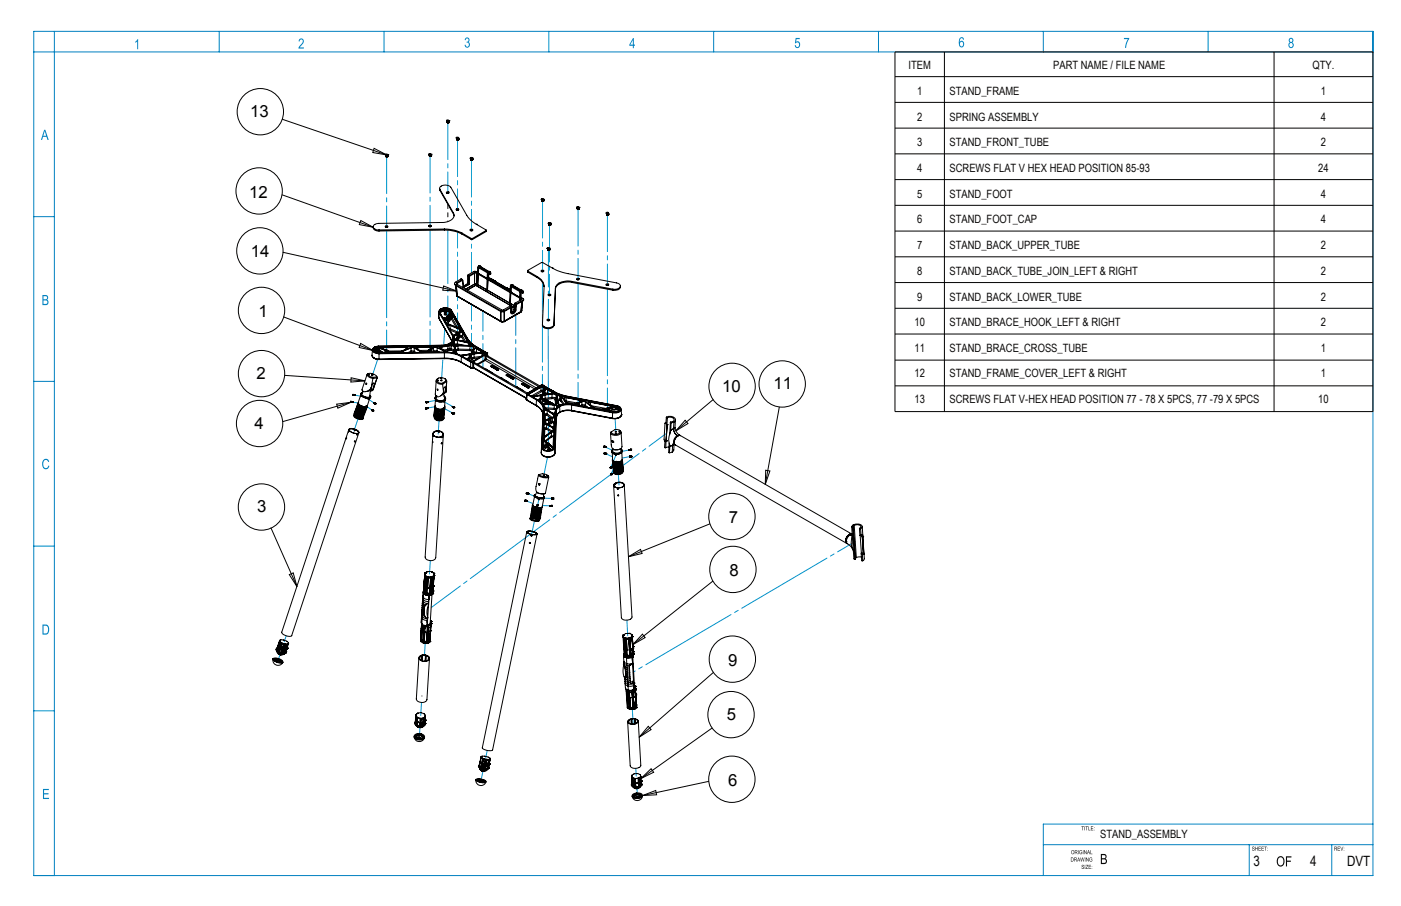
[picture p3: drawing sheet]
<svg xmlns="http://www.w3.org/2000/svg" width="432mm" height="279mm" viewBox="0 0 432 279" stroke-linecap="round" stroke-linejoin="round" font-family="sans-serif">
<defs><g id="words">
<g font-size="5.2">
<text x="77.1" y="36">13</text>
<text x="76.8" y="61">12</text>
<text x="77.3" y="79.4">14</text>
<text x="79.7" y="97.8">1</text>
<text x="79" y="117">2</text>
<text x="238.4" y="119.9">11</text>
<text x="222.5" y="120.8">10</text>
<text x="78.4" y="132.3">4</text>
<text x="79.3" y="157.9">3</text>
<text x="224.6" y="161.4">7</text>
<text x="224.9" y="177.5">8</text>
<text x="224.4" y="205.4">9</text>
<text x="224" y="222.2">5</text>
<text x="224.4" y="242.3">6</text>
</g>
<g font-size="4.4" fill="#0a0605">
<text x="386.4" y="267.2">3</text>
<text x="403.8" y="267.2">4</text>
</g>
<text font-size="4.4" x="415.2" y="267.1">DVT</text>
<g font-size="3.5" fill="#0a0605">
<text x="280" y="21.3">ITEM</text>
<text x="324.6" y="21.3">PART NAME / FILE NAME</text>
<text x="404.5" y="21.3">QTY.</text>
<text x="282.7" y="29.2">1</text>
<text x="292.7" y="29.2">STAND_FRAME</text>
<text x="407.1" y="29.2">1</text>
<text x="282.7" y="37.2">2</text>
<text x="292.7" y="37.2">SPRING ASSEMBLY</text>
<text x="407.1" y="37.2">4</text>
<text x="282.7" y="45.1">3</text>
<text x="292.7" y="45.1">STAND_FRONT_TUBE</text>
<text x="407.1" y="45.1">2</text>
<text x="282.7" y="53">4</text>
<text x="292.7" y="53">SCREWS FLAT V HEX HEAD POSITION 85-93</text>
<text x="406.3" y="53">24</text>
<text x="282.7" y="61">5</text>
<text x="292.7" y="61">STAND_FOOT</text>
<text x="407.1" y="61">4</text>
<text x="282.7" y="68.9">6</text>
<text x="292.7" y="68.9">STAND_FOOT_CAP</text>
<text x="407.1" y="68.9">4</text>
<text x="282.7" y="76.9">7</text>
<text x="292.7" y="76.9">STAND_BACK_UPPER_TUBE</text>
<text x="407.1" y="76.9">2</text>
<text x="282.7" y="84.8">8</text>
<text x="292.7" y="84.8">STAND_BACK_TUBE_JOIN_LEFT &amp; RIGHT</text>
<text x="407.1" y="84.8">2</text>
<text x="282.7" y="92.7">9</text>
<text x="292.7" y="92.7">STAND_BACK_LOWER_TUBE</text>
<text x="407.1" y="92.7">2</text>
<text x="281.8" y="100.7">10</text>
<text x="292.7" y="100.7">STAND_BRACE_HOOK_LEFT &amp; RIGHT</text>
<text x="407.1" y="100.7">2</text>
<text x="281.8" y="108.4">11</text>
<text x="292.7" y="108.4">STAND_BRACE_CROSS_TUBE</text>
<text x="407.1" y="108.4">1</text>
<text x="281.8" y="116.4">12</text>
<text x="292.7" y="116.4">STAND_FRAME_COVER_LEFT &amp; RIGHT</text>
<text x="407.1" y="116.4">1</text>
<text x="281.8" y="124.3">13</text>
<text x="292.7" y="124.3">SCREWS FLAT V-HEX HEAD POSITION 77 - 78 X 5PCS, 77 -79 X 5PCS</text>
<text x="406.3" y="124.3">10</text>
<text x="339.1" y="258.4">STAND_ASSEMBLY</text>
</g>
</g></defs>
<!-- layer: Layer 2 -->
<g fill="#0a0605">
<path d="M337.2 255.9l.1 .2zM337.2 255.2l.1 .1zM336.2 254.8h.8l-.6 .2v.3h.5l-.5 .2v.4l.6 .2h-.8zM335.4 254.8l.2 1.1 .5 .2h-.7zM334.5 254.8h.8l-.3 .2v1.1l-.1-1.1zM334.2 254.8l.2 1.3zM333.3 254.8h.8l-.3 .2v1.1l-.2-1.1z"/>
<path d="M336.1 262.2l.1 1.1 .5 .1h-.6zM335.5 262.3l-.2 .6h.4zM335.4 262.2l.6 1.2-.3-.4h-.4l-.3 .4zM334.1 262.2l.7 1 .1-1v1.2l-.6-1-.2 1zM333.8 262.2l.1 1.2zM332.8 262.3l.4-.1 .3 .3a.47 .47 0 0 0-.6-.1 .47 .47 0 0 0-.1 .7 .47 .47 0 0 0 .6 .1l-.3-.4h.5v.5a.61 .61 0 0 1-.9-.1 .61 .61 0 0 1 .1-.9zM332.3 262.2l.1 1.2zM331.4 262.3v.4l.5-.1v-.2zM331.3 262.2l.7 .1v.3l-.2 .3 .3 .5-.6-.5-.2 .5zM330.4 262.4l.1 .9a.44 .44 0 0 0 .5-.5 .44 .44 0 0 0-.6-.4zM330.3 262.3a.55 .55 0 0 1 .8 .5 .55 .55 0 0 1-.8 .4z"/>
<path d="M335.9 264.6l.4-.2 .3 .4a.47 .47 0 0 0-.6-.1 .47 .47 0 0 0-.1 .6 .47 .47 0 0 0 .6 .1l-.3-.3h.5v.4a.61 .61 0 0 1-.9 0 .61 .61 0 0 1 .1-.9zM334.7 264.4l.7 1 .1-1v1.3l-.6-1-.2 1zM334.4 264.4l.1 1.3zM332.9 264.4l.4 1.1 .2-1.1 .4 1.1 .3-1.1-.2 1.3-.4-1.1-.4 1.1zM332.4 264.6l-.1 .6h.3zM332.4 264.4l.5 1.3-.2-.4h-.5l-.2 .4zM331.2 264.6v.4l.5-.1v-.3zM331.1 264.4l.7 .1 .1 .4-.3 .2 .4 .6-.6-.6-.3 .6zM330.2 264.6v.9a.48 .48 0 0 0 .6-.4 .48 .48 0 0 0-.6-.5zM330.1 264.4a.65 .65 0 0 1 .8 .7 .65 .65 0 0 1-.8 .6z"/>
<path d="M336.5 267.8l.1 .2zM336.5 267.1l.1 .1zM335.5 266.7h.8l-.6 .2v.3h.5l-.5 .2v.4l.6 .2h-.8zM334.7 266.7h.7l-.6 1.1 .6 .2h-.8l.6-1.1zM334.3 266.7l.2 1.3zM333.5 266.8a.29 .29 0 0 1 .4-.1 .29 .29 0 0 1 .1 .4l-.3-.3-.2 .3a.45 .45 0 0 1 .6 .4 .45 .45 0 0 1-.5 .5l-.1-.5a.26 .26 0 0 0 .1 .4 .26 .26 0 0 0 .4-.2 .26 .26 0 0 0-.3-.3l-.3-.2z"/>
<path d="M339.6 265v1.1h.6a.54 .54 0 0 0 .6-.6 .54 .54 0 0 0-.6-.5zM339.6 263.7v1h.6a.48 .48 0 0 0 .5-.5 .48 .48 0 0 0-.6-.5zM339.3 263.4h.9a.8 .8 0 0 1 .8 .5 .8 .8 0 0 1-.3 .9 .88 .88 0 0 1 .4 1 .88 .88 0 0 1-.9 .7h-.9z"/>
<path d="M390.6 262.2l.1 .1zM390.6 261.4l.1 .2zM389.7 261.1h.8l-.4 .1v1.1l-.1-1.1zM388.8 261.1h.7l-.6 .1v.4h.6l-.6 .2v.4l.7 .1h-.8zM387.9 261.1h.7l-.6 .1v.4h.6l-.6 .2v.4l.6 .1h-.7zM386.9 261.1l.1 .5h.5l.2-.5v1.2l-.2-.5h-.5l-.1 .5zM386 261.2a.29 .29 0 0 1 .4-.1 .29 .29 0 0 1 .1 .4l-.2-.3-.2 .3a.45 .45 0 0 1 .6 .4 .45 .45 0 0 1-.6 .4l-.1-.4a.26 .26 0 0 0 .2 .4 .26 .26 0 0 0 .3-.2 .26 .26 0 0 0-.2-.3l-.3-.2z"/>
<path d="M414.2 262.2l.1 .1zM414.2 261.4l.1 .2zM413.1 261.1l.5 1.1 .4-1.1-.4 1.2zM412.3 261.1h.7l-.6 .1v.4h.6l-.6 .2v.4l.6 .1h-.7zM411.4 261.2v.4l.5-.1v-.2zM411.3 261.1l.7 .1 .1 .4-.3 .2 .4 .5-.6-.5-.3 .5z"/>
<path d="M396.3 264.1h1.7v.3h-1.3v1h1.1v.4h-1.1v1.4h-.4zM394.3 264.5a1.33 1.33 0 0 0-.5 1.4 1.33 1.33 0 0 0 1.1 1 1.3 1.3 0 0 0 .7-1.4 1.3 1.3 0 0 0-1.1-1.1zM394 264.3a1.31 1.31 0 0 1 1.6 .1 1.31 1.31 0 0 1 .3 1.6 1.22 1.22 0 0 1-1.4 1.2 1.22 1.22 0 0 1-1-1.5l.1-.7z"/>
</g>
<g fill="#0080c0">
<path d="M13.4 141.8a1.02 1.02 0 0 1 1.1-.3 1.02 1.02 0 0 1 .7 .9l-.4 .1a.82 .82 0 0 0-1-.6 .82 .82 0 0 0-.5 1.2 .85 .85 0 0 0 .3 1.1 .85 .85 0 0 0 1.1-.2l.2-.4 .3 .1a1.16 1.16 0 0 1-1.4 1 1.16 1.16 0 0 1-.8-1.6z"/>
<path d="M13.2 243.3h1.9v.4h-1.5v.9h1.4v.4h-1.4v1h1.5v.4h-1.9z"/>
<path d="M42.4 12.1h.2v3.1h-.3v-2.5l-.6 .5v-.4z"/>
<path d="M92.3 12.1a.94 .94 0 0 1 1.3 .3 .94 .94 0 0 1-.4 1.3l-.8 .9h1.2v.4h-1.6l.4-.9a1.47 1.47 0 0 0 .8-1.8l-.5-.1-.3 .6h-.4z"/>
<path d="M143.5 11.7a.76 .76 0 0 1 1.1 .2 .76 .76 0 0 1-.2 1.1 .86 .86 0 0 1 .2 1.5 .86 .86 0 0 1-1.4-.7h.3l.1 .3a.55 .55 0 0 0 .9-.3 .55 .55 0 0 0-.7-.6v-.3a.49 .49 0 0 0 .7-.4 .49 .49 0 0 0-.4-.6 .49 .49 0 0 0-.6 .5l-.3-.1z"/>
<path d="M245.2 11.7h1.3v.4h-1l-.1 .8a1 1 0 0 1 1.3 .7 1 1 0 0 1-.9 1.2l-.7-.4-.2-.4 .4-.1a.57 .57 0 0 0 .7 .6 .57 .57 0 0 0 .3-1 .51 .51 0 0 0-.4-.4 .51 .51 0 0 0-.6 .3l-.3-.1z"/>
<path d="M346.4 11.7h1.6l-.9 3.1h-.3l.1-.9 .7-1.8h-1.2z"/>
<path d="M13.8 40.4l-.4 1.5h.8zM13.6 40h.4l1 3.1h-.4l-.3-.9h-1l-.3 .9h-.4z"/>
<path d="M13.4 92.7v1h.6a.54 .54 0 0 0 .6-.5 .54 .54 0 0 0-.6-.5zM13.4 91.3v1h.5a.48 .48 0 0 0 .6-.5 .48 .48 0 0 0-.6-.5zM13.1 91h.9a.8 .8 0 0 1 .8 .5 .8 .8 0 0 1-.3 .9 .88 .88 0 0 1 .4 1.1 .88 .88 0 0 1-.9 .6h-.9z"/>
<path d="M13.4 193v2.4a1.29 1.29 0 0 0 1.4-.8 1.29 1.29 0 0 0-.4-1.6zM13.1 192.6h.9a1.6 1.6 0 0 1 1.2 1.5 1.6 1.6 0 0 1-1.2 1.6h-.9z"/>
<path d="M195 12.4l-.7 1.4h.7zM195.1 11.7h.3v2.1h.3v.3h-.3v.8h-.4v-.8h-1z"/>
<path d="M296 13.1a.6 .6 0 0 0-.1 .9 .6 .6 0 0 0 .9 0 .6 .6 0 0 0 0-.8 .6 .6 0 0 0-.8-.1zM295.9 11.6a.72 .72 0 0 1 .8-.1 .72 .72 0 0 1 .4 .7l-.3 .1a.47 .47 0 0 0-.5-.5 .47 .47 0 0 0-.4 .5l-.1 .7a.82 .82 0 0 1 1.2-.2 .82 .82 0 0 1 .1 1.2 .83 .83 0 0 1-1 .6 .83 .83 0 0 1-.6-1.1l.1-1.2z"/>
<path d="M397.5 12.5a.45 .45 0 0 0 .9 0 .45 .45 0 0 0-.9 0zM397.4 13.9a.57 .57 0 0 0 1.1 0 .57 .57 0 0 0-1.1 0zM397.4 11.9a.76 .76 0 0 1 1.1 .1 .76 .76 0 0 1-.2 1.1 .91 .91 0 0 1 .3 1.4 .91 .91 0 0 1-1.4 0 .91 .91 0 0 1 .4-1.4l-.4-.4z"/>
</g>
<g fill="none" stroke="#0080c0" stroke-width=".31">
<path d="M10.4 9.7h412.8v260.3h-412.8zM10.4 16h412.8M16.8 9.7v260.3M67.6 9.7v6.3M118.4 9.7v6.3M169.2 9.7v6.3M220 9.7v6.3M270.8 9.7v6.3M321.6 9.7v6.3M372.4 9.7v6.3M10.4 66.8h6.4M10.4 117.6h6.4"/>
<path d="M10.4 168.4h6.4M10.4 219.2h6.4M423.2 254.1h-101.6v15.9M321.6 260.5h101.6M385 260.5v9.5M410.5 260.5v9.5"/>
</g>
<g fill="none" stroke="#000" stroke-width=".31">
<path d="M275.8 16h147.4v110.9h-147.4zM291.1 16v110.9M392.7 16v110.9M87 36.8l32.2 11M137.7 37.2h.1M137.7 37.1l.2-.1a.28 .28 0 0 1 .4 0 .28 .28 0 0 1 0 .4 .28 .28 0 0 1-.4 0zM137.7 37.2l.2 .3 .5-.3M137.7 37.4l.2 .1M137.8 37.8h.1M137.8 37.7h.1M137.8 37.6h.1M137.8 37.5h.1"/>
<path d="M137.8 37.4h.4M137.8 37.5h.4M137.8 37.5l.4 .1M137.8 37.7h.4M137.8 37.6h.4M137.9 37.5h.1M137.9 37.2v.1M137.9 37.9h.1M137.9 37.3h.1M137.9 37.9h.2M138 37.1h.1M138 37.1l-.1 .1"/>
<path d="M138 37.1v.2M138.1 37.9h.1M138.1 37.2l-.1 .1M138.1 37.1v.1M138.1 37.2l-.2 .1M138.1 37.1v.2M138.2 37.8h-.4M138.2 37.5h.1M138.2 37.6h.1M138.2 37.7h.1M138.2 37.6h-.4M138.2 37.6l-.4 .1"/>
<path d="M138.2 37.7h-.4M138.2 37.7l-.4 .1M138.2 37.5h-.4M138.3 37.4l-.4 .1M138.4 37.2h.1M275.8 23.6h147.4M275.8 31.6h147.4M275.8 39.5h147.4M115.3 45.8l3.9 2-4.3-.8zM118.8 47.7h.1M118.8 47.7l.2 .3 .5-.3M118.8 47.6h.6a.32 .32 0 0 1-.3 .3 .32 .32 0 0 1-.3-.3z"/>
<path d="M118.9 47.9l.1 .1M118.9 48.3h.1M118.9 48.2h.1M118.9 48.1h.1M118.9 48h.1M119 48h.1M119 48h.3M119 48.1h.3M119 48.2h.3M119 48.2h.3l-.3 .1M119 48.4h.1M119 47.7v.1"/>
<path d="M119 47.8h.2M119 48.4h.3M119.1 47.8h.1M119.1 47.6l.2 .1M119.1 47.6l-.1 .1M119.1 47.6v.2M119.3 48.4h.1M119.3 47.7l-.1 .1M119.3 47.7h.1M119.3 47.7v.1M119.3 48h-.3M119.3 48l-.3 .1"/>
<path d="M119.3 48.1h-.3M119.3 48.3h-.3M119.3 48.2h-.3M119.3 48.1l-.3 .1M119.3 47.9l-.3 .1M119.3 48.1h.1M119.3 48.2h.1M119.3 48h.1M119.4 47.9l-.1 .1M119.5 47.7h.1M132.1 47.6h.1M132.1 47.6l.3 .2 .5-.2"/>
<path d="M132.3 47.8h.1M132.3 48.1h.1M132.3 47.9h.1M132.3 48h.1M132.4 47.8l.2 .1zM132.4 47.8h.3M132.4 48.1h.3M132.4 47.9h.3M132.4 47.9h.1M132.4 48.2h.1M132.4 47.5v.1M132.4 47.6h.2"/>
<path d="M132.4 48.2h.2M132.5 47.6h.1M132.5 47.5h.1M132.5 47.5h-.1M132.5 47.5v.1M132.6 48.2h.1M132.6 47.6h.1M132.6 47.5v.1M132.7 47.8l-.3 .1M132.7 47.9h-.3M132.7 47.9l-.3 .1M132.7 48l-.3 .1"/>
<path d="M132.7 48.1l-.3 .1 .3-.1M132.7 48.1h-.3M132.7 47.9h.1M132.7 48h.1M132.7 48.1h.1M132.8 47.8l-.3 .1M132.9 47.6h.1M135.5 58.1l.1 .6M135.6 58.4a1.03 1.03 0 0 1 1.2-1.3l1.3 .1 .7 .3 5.4 9.4 1.4 1.4 1.2 .9M135.6 58.4l4.2 7.3M135.6 58.4v.3M135.6 58.7l4.2 7.3"/>
<path d="M137.6 59.3a.37 .37 0 0 1 .5-.2 .37 .37 0 0 1 .2 .5h-.5zM137.8 59.6h.4M137.9 59.6h.3M140.6 42.5l.4 .3 .4-.3M140.6 42.4l.6-.1 .2 .2-.5 .2zM140.7 42.7l.2 .1M140.8 43h.1M140.8 42.9h.1M140.8 42.8h.1M140.8 43v.1M140.8 42.7l.4 .1zM140.8 42.8h.4"/>
<path d="M140.8 42.9h.4M140.9 42.8h.1M140.9 43.2h.1M140.9 42.5h.2M140.9 43.2h.2M141 42.4h.1M141 42.4l-.1 .1M141 42.5l.1 .1M141 42.5l-.1 .1M141 42.4v.1M141.1 43.2h.1M141.1 42.4v.1"/>
<path d="M141.1 42.5v.1M141.1 42.4v.2M141.2 42.9h-.4M141.2 42.9l-.4 .1h.4M141.2 43l-.4 .1 .4-.1M141.2 43.1h-.4M141.2 42.8l-.4 .1M141.2 42.8h-.4M141.2 42.8h.1M141.2 42.9h.1M141.2 43h.1M141.2 42.7l-.3 .1"/>
<path d="M144.9 48.8h.1M144.9 48.8l.3 .2 .5-.2M145 48.6h.4a.28 .28 0 0 1 .1 .3 .28 .28 0 0 1-.4 .1 .28 .28 0 0 1-.1-.4zM145 48.9l.2 .1M145.1 49.3h.1M145.1 49.2h.1M145.1 49.1h.1M145.1 49h.1M145.1 49h.4M145.1 49.1h.4M145.1 49.3h.4M145.1 49.2h.4"/>
<path d="M145.1 49.2v.1M145.2 48.7v.1M145.2 49h.1M145.2 49.4h.1M145.2 49.4h.2M145.2 48.7h.2M145.2 48.7h.1M145.2 48.8h.1M145.2 48.8h.2M145.4 48.7v.1M145.4 49.4h.1M145.4 48.8h-.2"/>
<path d="M145.4 48.8h.1M145.5 49h.1M145.5 49.2h.1M145.5 49.3h.1M145.5 49.1l-.4 .1M145.5 49.2h-.4M145.5 49.3l-.3 .1M145.5 49.3h-.4M145.5 49.2l-.4 .1M145.5 49l-.4 .1M145.5 49h-.4M145.5 49.1h.1"/>
<path d="M145.6 48.9l-.4 .1M145.7 48.8h.1M275.8 47.4h147.4M275.8 55.4h147.4M87 60.1l28 10M87.2 77.8l53.6 12M111.2 68l3.8 2.1-4.3-.8zM115 69.9a1.36 1.36 0 0 0 1.8 1.3M116.8 70.9v.3M118.8 69.8a.37 .37 0 0 1 .4-.2 .37 .37 0 0 1 .2 .5h-.6zM119.3 70.1l-.4-.1 .4 .1M132.1 69.6a.37 .37 0 0 1 .5-.2 .37 .37 0 0 1 .2 .5h-.4z"/>
<path d="M132.3 69.9h.4M132.4 69.9h.3M137 70.6a11.4 11.4 0 0 1 5.4 1.3M137 71l3.4 .4 2 .8M137 70.6l-20.2 .3M137 70.6v.4M137 71l-20.2 .2M139.8 65.7a2.02 2.02 0 0 1-1.9 2.7l-1.3 .2-19.9 .3a1.18 1.18 0 0 0-1.2 .2 1.18 1.18 0 0 0-.3 1.2l.6 .5 1 .1M139.8 66l.2 .6M139.8 65.7v.3M140.6 64.5a.37 .37 0 0 1 .5-.2 .37 .37 0 0 1 .2 .5h-.6zM140.8 64.8l.4-.1-.4 .1"/>
<path d="M142.4 71.9l2.8 1.6M142.4 71.9v.3M142.4 72.2l2.8 1.7M145 70.7h.6a.34 .34 0 0 1-.3 .5 .34 .34 0 0 1-.3-.5zM145.1 71.1h.4M145.2 71.1l.2 .1M145.2 73.5h.4M145.2 73.9h.4M145.2 73.5v.4M145.6 73.5v.4M146.8 69.2h.1M146.8 69.2l3.1 1.8-.1 .1"/>
<path d="M149.8 71.1l-4.2 2.4M149.8 71.1v.3M149.8 71.4l-4.2 2.5M149.9 71l-.1 .4M166.8 61.5h.1M166.8 61.5l.3 .2 .5-.2M166.9 61.3h.4a.28 .28 0 0 1 .1 .3 .28 .28 0 0 1-.4 .1 .28 .28 0 0 1-.1-.4zM166.9 61.6l.1 .1M167 62h.1M167 61.9h.1M167 61.8h.1M167 61.7h.1"/>
<path d="M167 61.7h.4h-.4M167 61.7h.4M167 62h.4M167 61.9h.4M167 61.9v.1M167 61.4l.1 .1M167.1 61.7h.1M167.1 62.1h.1M167.1 62.1h.2M167.1 61.4h.2M167.1 61.4h-.1M167.1 61.5h.1"/>
<path d="M167.1 61.5h.2M167.1 61.4v.1M167.3 61.4v.1M167.3 61.5h-.2M167.3 61.5h.1M167.4 61.7h.1M167.4 61.9h.1M167.4 61.8h-.4M167.4 61.8l-.4 .1M167.4 61.9h-.4M167.4 62l-.4 .1M167.4 62h-.4"/>
<path d="M167.4 61.9l-.4 .1M167.4 61.7l-.4 .1M167.4 61.8h.1M167.5 61.6l-.4 .2M167.6 61.5h.1M168.6 76.6h.1M168.6 76.6l.3 .2 .5-.2M168.8 76.4h.5a.27 .27 0 0 1-.3 .4 .27 .27 0 0 1-.2-.4zM168.8 76.8h.1M168.8 77.1h.1M168.8 76.9h.1M168.8 77.1l.4-.1-.1 .2z"/>
<path d="M168.8 76.9v.1M168.8 76.8h.4M168.8 77h.4M168.8 76.9h.4M168.9 77.2h.1M168.9 76.5v.1M168.9 76.6h.1M168.9 76.8h.1M168.9 77.2h.2M168.9 76.8h.2M168.9 76.6h.2M169 68.8h.1"/>
<path d="M169 76.5h.1M169 76.5h-.1M169 68.8l.1-.1a.34 .34 0 0 1 .5-.1 .34 .34 0 0 1 0 .5 .34 .34 0 0 1-.5-.1zM169 68.8l.3 .3 .4-.3M169 76.5v.1M169.1 69l.1 .1M169.1 77.2h.1M169.1 76.6h-.1M169.1 76.5v.1M169.1 76.6h.1M169.2 69.4h.1M169.2 69.3h.1"/>
<path d="M169.2 69.2h.1M169.2 69.1h.1M169.2 76.8h-.4M169.2 76.8l-.4 .1M169.2 76.9h-.4M169.2 77.1l-.4 .1M169.2 69.1h.3h-.3M169.2 69.3h.3M169.2 69.2h.3M169.2 69.1h.3M169.2 69.2v.1M169.2 76.8h.1"/>
<path d="M169.2 76.9h.1M169.2 77h.1M169.2 77.1h-.4M169.2 77l-.4 .1M169.2 77h-.4M169.2 76.9l-.4 .1M169.2 68.8l.1 .1M169.2 69.5h.2M169.3 68.9h.1M169.3 76.8h-.2M169.3 68.7l.1 .1M169.3 68.7l-.1 .1"/>
<path d="M169.3 68.7v.2M169.4 76.6h.1M169.4 69.5h.1M169.4 68.8h.1M169.5 68.8l-.2 .1M169.5 69.4h-.3M169.5 69.1h.1M169.5 69.2h.1M169.5 69.3h.1M169.5 69.1l-.3 .1M169.5 69.2h-.3M169.5 69.3l-.3 .1"/>
<path d="M169.5 69.3h-.3M169.5 69.2l-.3 .1M169.6 69l-.4 .1M169.7 68.8h.1M177.8 64h.1M177.8 64l.2 .2 .5-.2M177.9 63.8l.4-.1a.28 .28 0 0 1 0 .4 .28 .28 0 0 1-.4 .1 .28 .28 0 0 1 0-.4zM177.9 64.1l.1 .1M178 64.5h.1M178 64.4h.1M178 64.3h.1M178 64.2h.1"/>
<path d="M178 64.1h.3M178 64.2h.3M178 64.5h.3M178 64.4h.3M178 64.3h.3M178 63.9v.1M178 64.6h.1M178 64.6h.3M178.1 63.9h.1M178.1 63.9h-.1M178.1 64h.1M178.1 63.9v.1"/>
<path d="M178.2 63.9l.1 .1M178.2 63.9v.1M178.3 64h-.3M178.3 64h-.1M178.3 64.2h.1M178.3 64.3h.1M178.3 64.4h.1M178.3 64.5h.1M178.3 64.2l-.3 .1M178.3 64.3h-.3M178.3 64.3l-.3 .1M178.3 64.4h-.3"/>
<path d="M178.3 64.5l-.3 .1M178.3 64.4l-.3 .1M178.3 64.2h-.3M178.3 64.1l-.3 .1M178.3 64.2v.1M178.4 64.1l-.4 .1M178.5 64h.1M186.8 65.7l.3 .2 .5-.2M186.9 65.5h.5a.28 .28 0 0 1-.2 .4 .28 .28 0 0 1-.3-.4zM186.9 65.9h.2M187 66.2h.1M187 66.1h.1"/>
<path d="M187 65.9h.1M187 65.9h.4h-.4M187 66h.4M187 66.1h.4M187 66.2h.4M187 65.9h.4M187 66h.1M187.1 65.7h.1M187.1 65.9h.1M187.1 66.3h.1M187.1 65.7l.1 .1M187.1 66.3h.2"/>
<path d="M187.2 65.6h.1M187.2 65.6l-.1 .1M187.2 65.6v.1M187.3 66.3h.1M187.3 65.6h.1M187.3 65.6v.1M187.3 65.7l-.1 .1M187.4 65.9h.1M187.4 66h.1M187.4 66.1h.1M187.4 66.2h.1M187.4 65.9l-.4 .1"/>
<path d="M187.4 66.2h-.4M187.4 66.2l-.3 .1M187.4 66.1h-.4M187.4 66l-.4 .1M187.4 66h-.4M187.4 66.1v.1M187.5 65.9h-.4M275.8 63.3h147.4M275.8 71.3h147.4M275.8 79.2h147.4M87.4 97.7l27.5 10.4M135.2 97.8l.1 .4"/>
<path d="M135.2 97.8l.1 .3M135.2 97.7v.1M135.3 96.1v2M135.3 98.1v.1M135.3 98.1l4.1 7.2-4.1-7.2M135.3 98.1h.1M135.3 98.2l4.1 7.1M135.4 96.4l4.1 7.4M135.4 96.4l-.1 1.7M135.5 96.3l4.1 7.3M135.5 96.3l-.1 .1M135.5 96.3l4.2 7.3a1.97 1.97 0 0 1-1.8 2.6l-1.7 .3"/>
<path d="M136.1 95.2h-.1a.91 .91 0 0 0-.6 1.2M136.5 98h.3M136.6 98.2l.2 .1M136.7 88.2l4.1 1.6-4.3-.3zM136.8 98.3h.5M136.8 98.3v.2M136.8 98v.3M136.8 98l.5 .1M136.8 98.6h.5M136.9 96.8a.34 .34 0 0 1 .5-.2 .34 .34 0 0 1 .1 .5h-.4zM136.9 96.1a.33 .33 0 0 1 .5-.2 .33 .33 0 0 1 0 .5h-.4zM137.1 96.3l.4 .1z"/>
<path d="M137.1 97.1h.5M137.3 99.2h.1M137.3 98.3l.2 .1M137.3 99.2v.1M137.3 98.3v.3M137.3 99.3l.1 .2M137.3 98.1h.3M137.3 98.1v.2M137.3 99.3v.1M137.3 99.2l.1 .3M137.4 99.5l.2 .2M137.4 98.6h-.1"/>
<path d="M137.4 98.5l-.1 .1M137.4 98.5h.1M137.5 98.5l-.6 .1M137.5 96.4h.1M137.5 98.4h.1M137.6 98.1l-.1 .3M137.6 99.7l3.1 1.3M137.6 98.1h.1M137.6 99.7h.1M137.7 97.6l-.1 .5M137.7 97.8v.1M137.7 97.7l.1 .2"/>
<path d="M137.7 97.7v.1M137.7 97.9h.1M137.7 97.9l-.3 .6M137.9 97.5l-.2 .3M137.9 97.5l-.2 .2M137.9 97.5h.1M137.9 97.9l.1 .1M137.9 97.9l-.6 1.3M138 98l-.7 1.2M138 98l.1 .9M138.1 98.9l.2 .3M138.1 98.9l-.4 .8"/>
<path d="M138.1 97.4l-.2 .1M138.1 97.8l-.2 .1M138.1 97.8l.1 .1M138.2 97.3l-.3 .2M138.2 97.9l-.2 .1M138.2 97.3l-.1 .1M138.2 97.9v.9M138.2 97.4l.1 .1M138.2 98.8l-.1 .1M138.2 98.8l.1 .4M138.2 97.4h.1M138.3 97.5l-.2 .3"/>
<path d="M138.3 97.5h.1M138.3 97.4v.1M138.3 97.5v.2M138.3 97.7l-.1 .2M138.3 97.7l.1 .9M138.3 99.2l-.3 .6M138.4 98.6h.1M138.4 98.6l-.2 .2M138.4 98.6l.2 .1M138.4 98.1v.3M138.4 96.3a1.95 1.95 0 0 0-2.7 .3M138.4 96.3l.2 .1"/>
<path d="M138.4 95.2h.1M138.5 95.2l.7 .6M138.5 95.2l.5 .5M138.5 95.2l-.4-.1a1.82 1.82 0 0 0-2.6 1.1v.1M138.5 97.7l-.2 .1h.2M138.5 97.7v.1M138.5 96.1h.1M138.5 96.1l-1-.3a2.04 2.04 0 0 0-1.9 .6M138.5 96.1l-.1 .2M138.5 96.1l.2 .2M138.5 97.8l.1 .3M138.6 95.2a1.99 1.99 0 0 0-3.2 1l.1 .1"/>
<path d="M138.6 95.2l.4 .5M138.6 96.7l.3-.2 .4 .2M138.6 96.7v.1M138.6 98.1l-.2 .3 .3 .2M138.6 95.8a2.03 2.03 0 0 0-3.1 .5M138.6 98.1l.2 .4M138.6 95.8l.1 .4M138.6 96.7l-.4 .7M138.6 95.8l-.1 .3M138.6 95.7l.2 .4M138.6 95.7a2.28 2.28 0 0 0-3.1 .5 2.27 2.27 0 0 1 3.5-.2M138.6 98.7l.1 .3-.4 .2"/>
<path d="M138.6 97.2l.2 .2M138.6 95.7v.1M138.6 96.8h.6M138.6 97.2h.6M138.6 96.8l-.3 .6M138.6 96.8v.4M138.6 97.2l-.3 .5M138.7 98.6l-.1 .1M138.7 97.5l.1 .1M138.7 97.5l-.2 .2M138.8 98.5l-.1 .1M138.8 97.5l.1 .1"/>
<path d="M138.8 96.1l-.7 1.3M138.8 96.1l-.6 1.2M138.8 97.5h-.1M138.8 98l.6 .1M138.8 97.6l-.3 .2M138.8 98l.2 .3M138.8 97.4h.2M138.8 97.4l-.1 .1M138.8 98l-.2 .1M138.8 97.6h.1M138.9 97.6l-.1 .4M139 95.7l5 8.6"/>
<path d="M139 96l4.9 8.6M139 95.7v.3M139 98.3h.1M139 95.7l.2 .1M139 98.3l-.2 .2M139 97.4l.1 .1M139.1 97.6h-.2M139.1 97.5h.3M139.1 97.5v.1M139.1 97.5h-.3M139.1 98.3l1.5 2.6M139.2 95.8l4.9 8.6"/>
<path d="M139.2 97.2l-.2 .2M139.2 96.8l2.3 3.9M139.2 97.2l.2 .3M139.2 96.8v.4M139.3 96.7l-.1 .1M139.3 96.7l2.2 4M139.4 98.1l-.3 .2M139.4 97.5l-.3 .1M139.4 97.5v.6M139.4 98.1l1.7 2.9M140.1 87.4l.3 .6M140.4 87.8l13.9 8"/>
<path d="M140.4 87.8v.2M140.4 88l13.9 8M140.5 88.1l.2 2.9M140.6 88.2l.3 3.1M140.7 91l.3 .4M140.7 91.1l.3 .3M140.7 91l.2 .3M140.8 87.2v.4l13.9 8h.4l2.2-1.3M140.8 87.2v.4v-.2M140.8 87.4l-.1 .1M140.8 87.4l1.8-1 .2 2.1M140.9 91.3l.1 .1"/>
<path d="M140.9 91.3l13.5 7.8M141 91.4l13.4 7.8M142.1 86l-1.7 1a.41 .41 0 0 0-.3 .4 .41 .41 0 0 0 .3 .4M142.1 86h.1M142.1 86l.3 .3M142.2 86l.4 .2M142.4 86.3l-1.6 .9M142.8 88.5l.2 .1M142.8 88.5h.1M144 87.6l.2 .1M144 87.6l-1.2 .7M144.2 87.2l-.2 .4"/>
<path d="M144.2 84.9l.2 .2v2.2M144.2 87.7l-1.4 .8M144.2 87.2l.2 .1M144.2 84.9v2.3M144.2 84.9l.4 .3M144.2 87.7l.2 .1M144.3 84.8l-.1 .1M144.3 84.7l-.1 .2M144.3 84.7l.4 .2M144.4 87.3l-.2 .4M144.4 87.3l.2 .1-.2 .4M144.4 87.8l-1.4 .8"/>
<path d="M144.6 85.2v2.5l-1.8 1-.4-2.4M144.7 84.9l-.1 .3M146.3 87.6l.2 .4M146.3 84.1h.6M146.3 87.6h.6M146.3 84.1l-1.6 .8M146.3 84.1v3.5M146.3 87.6l-2.8 1.6M146.5 88h.2M146.5 88l-2.5 1.4M146.7 88l11.8 6.9M146.9 87.6l-.2 .4"/>
<path d="M146.9 84.1v3.5M146.9 87.6l.1 .1M146.9 84.1l.3 .1M147.2 84.4l-.7-.2-1.9 1.1-.4-.3M147.2 84l-1.1-.3-1.8 1M147.3 87.8l-.1 .2M147.3 82.5l-.3 5.3 .2 .2M147.3 82.5l.2 .1M147.3 87.8l2.7 1.6M147.4 82.2l-.1 .3M147.4 84.3l-.1 3.5M147.4 84.3l2.8 1.6"/>
<path d="M147.4 82.2l.2 .1M147.4 84.6l2.8 1.5M147.5 84.3l2.7 1.6M147.5 84.3h-.1M147.5 82.6l-.3 5.4M147.5 82.6v1.7M147.5 82.6l2.8 1.6M147.6 82l-.2 .2M147.6 82l.2 .1M147.6 82.3l-.1 .3M147.6 82l.5 .1M147.6 82h.1"/>
<path d="M147.7 82.3l-.2 .3M147.7 82.3l2.7 1.6M147.8 82.2l-.1 .1M147.8 82.2h.1M147.8 82.1l-.2 .2M147.8 82.1h.1M147.8 82.2l2.7 1.6M147.8 82.2l2.9 1.5M147.8 82.1l.4 .2M150.2 89.7l.1-.2 6.8 4M150.2 84.3l-.2 5.3 .2 .1M150.2 84.3h.2"/>
<path d="M150.4 86h.1M150.4 83.9l-.2 .4M150.4 86l6.8 4M150.4 83.9l.2 .1M150.4 86.3l6.8 3.9M150.4 84.3l-.2 5.4M150.4 85.9l6.8 3.9M150.4 85.9v.1M150.5 85.8l-.1 .1M150.5 85.8l6.7 3.9M150.6 84l-.2 .3M150.6 83.7h.1"/>
<path d="M150.6 83.7l.5 .1M150.6 85.8h-.1M150.6 85.8l6.6 3.8M150.6 83.7l.2 .1M150.6 83.7l-.2 .2M150.7 84.3l-.1 1.5M150.7 84.2l.3 .2M150.7 84.3l.3 .2M150.8 85.9h.1M150.8 83.8l-.2 .2M150.8 83.8h.1M150.8 83.8l.4 .2-.1 .6"/>
<path d="M150.8 84.1l.2 .1M150.8 84.1h.1M150.8 84.1l-.1 .2M150.8 85.9l1.6 .9M150.9 85.8l.2 .1M150.9 85.8l-.1 .1M150.9 85.8l.2 .2M151 84.5v.1M151 84.2v.3M151 84.6h.1M151 84.6l-.3-.3 .4 .3M151.1 86l1.4 .6"/>
<path d="M151.1 86h.1M151.2 85.9l-.1 .1M151.2 85.9l1.4 .7M151.2 85.9h.1M152.4 86.8l3.7 2M152.5 86.6l-.1 .2M152.5 86.6h.1M152.5 86.7l3.6 2.1M152.5 86.6l.1 .1M152.5 86.7l-.1 .1M154.3 95.8h1.2M154.3 96l1.1 .1"/>
<path d="M154.3 95.8v.2M154.4 99.1h1M154.4 99.1l.5 .1M154.4 99.1v.1M154.4 96.1v3M154.4 99.2l.5 .1M154.4 99.2h.1M154.6 99.3h.1M154.9 99.2v.1M155.3 99.2h.1M155.4 99.2l-.5 .1M155.4 99.1l-.5 .1"/>
<path d="M155.4 99.1v.1M155.4 96.1v3M155.5 95.8l-.1 .3M156.1 88.8l1.1 .7M156.1 88.8h.1M156.1 88.7h.1M156.1 88.7v.1M156.1 88.7l1.2 .7-1.2-.6M156.2 88.7l1.1 .6M157.3 94.3l.5 .3-.3-.1M157.3 94.3h.1M157.3 93.5v.2"/>
<path d="M157.3 88.3l-.3 5.3 .3 .1M157.3 88.3l.2 .1M157.3 93.5l1.2 .8M157.4 96.3l.4 .5M157.4 96.3l.2 .1M157.4 94.9v1.4M157.4 87.9l-.1 .4M157.4 90.1l2.7 1.6-2.6-1.6M157.4 90.1l-.1 3.4M157.4 90.1h.1M157.4 87.9l.2 .2M157.4 90.4l2.7 1.5"/>
<path d="M157.5 94.5l.2 .1M157.5 94.5l.1 .1M157.5 88.4l-.2 5.3M157.5 88.4v1.7M157.5 88.4l2.7 1.6M157.6 88.1l-.1 .3M157.6 87.8l-.2 .1M157.6 87.8h.1M157.6 87.8l.5 .1M157.6 94.6v1.8M157.6 87.8l.2 .1M157.7 94.6l.1 1.7 .4 .2"/>
<path d="M157.7 88.1l-.2 .3M157.7 94.6h-.1M157.7 94.6l-2.2 1.2M157.7 88.1l2.7 1.6M157.8 94.7l-2.4 1.4M157.8 88l-.1 .1M157.8 87.9l-.2 .2M157.8 87.9h.1M157.8 88l2.7 1.6M157.8 88l2.9 1.5M157.8 87.9l.5 .2M157.8 88h.1"/>
<path d="M157.8 88l2.7 1.5M158 96.2l-.2 .1 .2 .1M158 96.2l.2 .1M158 96.4h-.3M158 96.4l.2 .1M158.2 96.3l.2 .1M158.2 96.3l-.2 .1M158.4 96.4l-.2 .1M158.4 95.5l-.4 .7M158.4 95.5l.2 .1M158.6 93.7l.4 .3M158.6 93.7l-.2 1.8"/>
<path d="M158.6 95.6l-.4 .7M158.6 95.6l.2 .1M158.7 93.5l-.1 .2M158.7 93.5l.4 .2M158.8 93.9l-.2 1.7M158.8 93.9l.2 .1M158.8 93.9l-.2-.1-.2 1.7M158.8 95.7l-.4 .7M158.8 93.8l.2 .2M158.8 93.8l-.2 1.8M159 93.6l-.2 .2M159 93.6l.1 .1"/>
<path d="M159 93.6l.2 .1M159 94l-.2 1.7M159 94h.1M159.1 93.7l-.1 .3M159.2 93.7l-.2 1.9-.5 .9a.47 .47 0 0 1-.4 .3 .47 .47 0 0 1-.5-.3v-.1M159.2 93.7h-.1M160.2 90l.2 .1M160.2 90l-.1 2.7M160.4 89.7l-.2 .3M160.4 91.8l.3 .2M160.4 90.1v2.5v-.8M160.4 89.7l.2 .1"/>
<path d="M160.6 96.1l-5.2 3.1M160.6 96.1l-5.2 3M160.6 89.5l.1 .1M160.6 91.7l.7 .6M160.6 89.8l-.2 .3M160.6 89.5l.5 .1M160.6 91.7l-.2 .1M160.6 89.5l-.2 .2M160.6 89.5l.2 .1M160.7 90.1l.4 .3M160.7 90.1l-.1 1.6M160.7 90l.3 .2"/>
<path d="M160.7 92v.4l-2 1.1M160.7 92v.4v-.2l-.3-.1M160.7 89.6l-.1 .2M160.7 89.6h.1M160.8 95.8l-.2 .4 .2-.3M160.8 89.9h.1M160.8 89.9l-.1 .2M160.8 89.6l.4 .1 .1 .6-.2 .1M160.8 89.9l.2 .1M160.8 95.8l-.2 .3M160.8 95.8h.1M160.8 92.9l-.2 3.2"/>
<path d="M161 90.2h.1M161 90v.2M161 90.2l.1 .2M161.1 92.9l-.3 2.9M161.2 92.6l.1 .1M161.2 92.6l-2.1 1.1M161.3 92.7l-2.3 1.3M161.3 92.3l-.1 .3M161.3 92.6v.1M161.3 92.3v.3M161.4 92.3l-.1 .3M162.6 83.5l.1 .4"/>
<path d="M162.7 83.6l2.8 1.7M162.7 83.6v.3M162.7 83.9l2.8 1.7M165.5 85.3a3.7 3.7 0 0 1 2.2 3.1M165.5 85.6a3.9 3.9 0 0 1 2.2 2.7M165.5 85.3v.3M166.8 83.5a.39 .39 0 0 1 .5-.2 .39 .39 0 0 1 .2 .4h-.6zM167 83.8l.4-.1-.4 .1M167.7 88.4l-.5 11.6M168.6 98.6a.37 .37 0 0 1 .5-.2 .37 .37 0 0 1 .2 .4l-.5 .1zM168.9 90.8a.4 .4 0 0 1 .5-.1 .4 .4 0 0 1 .3 .4l-.5 .1zM169.1 91.2h.4"/>
<path d="M169.2 98.9l-.4-.1 .4 .1M169.2 91.2h.3M170.3 82.7l-3.3-1.8-4.3 2.5v.2M170.3 82.7h.1M170.3 82.7l1.4 .7 2.5 .8 15.8 3a.96 .96 0 0 1 1.2 .9 .96 .96 0 0 1-1 1l-1.3 .1M171.2 88.8l-.5 11.3M171.2 88.8v.3M171.2 89.1l-.5 11.3M176.2 86.8a4.4 4.4 0 0 0-4.9 1.6l-.1 .4M176.2 87.1a4.2 4.2 0 0 0-5 1.8v.2M176.2 86.8l12.7 2.4M176.2 86.8v.3"/>
<path d="M176.2 87.1l12.7 2.4M177.7 86a.39 .39 0 0 1 .5-.2 .39 .39 0 0 1 .3 .4h-.7zM178 86.3l.3-.1-.3 .1M186.8 87.7a.39 .39 0 0 1 .5-.2 .39 .39 0 0 1 .2 .5h-.6zM187 88l.1-.2 .3 .2M187.1 88h.2M188.9 89.2v.3M191.2 88.2a1.47 1.47 0 0 1-2.1 1.3h-.2M275.8 87.1h147.4M275.8 95.1h147.4M87.7 115.8l24.8 1.7M108.2 116.5l4.3 1-4.4 .3z"/>
<path d="M111.2 105.9l3.7 2.2-4.2-.9zM113.1 115.5l-1.5 4.6 .3 .6M113.5 115.4l.4 .2zM113.6 115.2l-.2 .1a.5 .5 0 0 0-.2 .6 .5 .5 0 0 0 .4 .3l1.3 .5M114.4 119.6a2.28 2.28 0 0 1-2.5 1.1M114.4 119.6h.1M114.5 119.6l-.6 .8-1.3 .4M114.5 119.5l-.2 1M114.5 119.3l-.1 .3M114.5 115.7l.5 .2zM114.5 115.3l.5 .1zM114.6 119.3h-.1"/>
<path d="M114.6 119.3l-.1 .3M114.7 109.6l.6 .9M114.7 109.6l.6 .8M114.7 109.6h.1M114.8 107.9l-.1 1.6a1.78 1.78 0 0 0 2.1 1.2M114.9 116.4v.3M114.9 116.7l-.4 2.6M115 118.2l.4 .3M115.1 107.9v.1M115.1 107.9l-.1 .2M115.1 119.5l-.8 1M115.1 108v.2"/>
<path d="M115.1 119.5h.1M115.2 119.5l-.3 .9-.6 .1M115.2 119.2h.1M115.2 119.2l-.1 .3M115.3 119.2l-.1 .3M115.3 110.4l1.5 .4M115.3 110.4v.1M115.3 110.5l1.5 .4M115.4 118.5a.34 .34 0 0 0-.4-.4 .34 .34 0 0 0-.3 .5l-.1 .7M115.4 118.5l-.2 .7M115.5 108.3l.6-.1 .5 .4M115.6 107a.97 .97 0 0 0-.8 1 .97 .97 0 0 0 .9 .9l1.1 .2 20.2-.3a10.1 10.1 0 0 1 5.2 1.2"/>
<path d="M115.6 108.1l1 .4h-.8l-.3-.2zM115.6 108.3a.35 .35 0 0 1 .4-.1 .35 .35 0 0 1 .2 .4M115.6 108.3v.1M116 116l.2 .5M116.1 116.2a2.17 2.17 0 0 0-2.7-.9l.5 .7 1 .4M116.1 107.2h.8M116.1 107.2l-.7 .3-.3 .4M116.1 107.9l.6 .1M116.1 107.7l-1 .3M116.1 107.7v.2M116.1 107.2v.1M116.1 107.7h.1"/>
<path d="M116.1 107.7l.7 .2M116.1 107.9h-.6l-.3 .4M116.1 116.2l.1 .3M116.1 116.2l-1.2 .2M116.1 107.3l-1 .7M116.1 107.3h.7M116.1 107.3v.4M116.2 116.5l-.9 2.7M116.2 116.5l-1.2 3.7M116.2 116.5l-1.3 .2M116.7 108.4l.5 .1 .2 .3h-.4zM116.7 108l1.5 .9"/>
<path d="M116.7 106.8h-.5a1.01 1.01 0 0 0-1.2 1 1.01 1.01 0 0 0 1.1 1l.7 .1M116.7 106.7a1.3 1.3 0 0 0-1.7 1.6l.8 .4 1 .2M116.7 107.1l-.2 .1a1.48 1.48 0 0 0-1.5 .8M116.7 106.8v.3M116.8 107.9h.1M116.8 107.9l-.1 .1M116.8 107.9l1.8 1 .1-.9M116.8 108.9l20.2-.3a11.4 11.4 0 0 1 5.3 1.2M116.8 110.8v.1M116.8 108.9v1.9M116.8 107.3v.6M116.8 107.3l1.9 .7"/>
<path d="M116.9 107.2l-.1 .1M116.9 107.2l1.8 .8M117.9 107.6h.1M117.9 107.6l.9 .3M118.2 107.2l-.4 .2 .1 .2M118.2 107.2h-.4l.1 .4M118.2 107.2v.5M118.7 108l.1 .2M118.7 108l.1 .1M118.7 108h.1M118.8 107.9h.3M118.8 108.2l.1 .1"/>
<path d="M118.8 107.9h.1M118.8 108.2v.7M118.8 108.1l.1 .2M118.8 108.1v.1M118.9 108.3l.4 .1M118.9 108.3h.3M118.9 108.3h.1M119 108.1l.3 .1zM119.1 107.9l.4 .2M119.1 108l.3 .1M119.1 107.9v.1M119.2 108.3h.3"/>
<path d="M119.2 108.3l.1 .1M119.3 108.4h.2M119.3 108.4l-.1 .5M119.4 108.1l.2 .2M119.4 108.1h.1M119.5 108.1l.1 .2M119.5 108.3v.1M119.5 108.1h.1M119.5 108.3l1 .4M119.5 108.4l.9 .4M119.5 108.4l-.1 .4M119.6 108.3l1.5 .5"/>
<path d="M120.4 108.8h.1M120.5 108.7l-.1 .1M120.5 108.7l.1 .1M123.4 108.5h-3M123.6 108.5l.1 .1M123.6 108.5l-.2 .3M123.7 108.6l-.2 .2M123.7 108.6v.2M124 108.2l-4.3 .1M125.1 107.1l.6 .1-.2 .4M125.1 107.1h.1M125.1 107.1l.5 .3"/>
<path d="M125.1 107.1l-6.9 .1M125.1 107.1l-.1 .7M125.5 107.6h.1M125.5 107.6l-2.8 1.2M125.6 107.4l-.1 .2M125.6 107.4h.1M126.7 107.2h1M126.7 107.2h.1M126.7 108.3l.1 .3M126.7 108.3l1 .1M126.7 107.2l-3.1 1.3M126.7 108.3l-1 .5"/>
<path d="M126.7 107.2l1 .1M126.7 107.2l-3 1.4M126.7 107.2v1.1M126.8 108.6l.6 .1M126.8 108.6l-.2 .1M127.4 108.7h.1M127.7 108.4l-.3 .3M127.7 107.3l2 1.2M127.7 107.3v1.1M127.7 108.4l.6 .3M127.7 107.2v.1M127.7 107.2l2 1.2"/>
<path d="M128.3 107.4l.1 .1M128.3 107.4h.1M128.4 107.5h.1M128.4 107.5l1.9 1.2M128.7 107a.31 .31 0 0 0-.4 .1 .31 .31 0 0 0 .1 .4M128.7 107v.1M128.7 107.1l-.4 .3M128.7 107.1l.2 .7M129.7 108.5l.1 .2M129.7 108.5v.2M129.7 108.4v.1M129.7 108.4l.2 .3"/>
<path d="M130.3 108.7h.1M131.5 108.6h.1M131.5 108.6l-.1 .1M131.8 108.4h-1.9M132 108.4v.1M132 108.4l-.1 .3M132 108.5l-.1 .2M132 108.5v.2M132.1 108.1l-.6 .5M132.2 108.1h-.1M132.2 108v.1M132.2 108l-2.9 .1"/>
<path d="M132.3 108.2v.1M132.3 108.2l-.3 .2M132.3 108.3l-.3 .2M132.3 108.3l.1 .3M132.4 107.9l.3 .1zM132.5 107.8l-.3 .3M132.5 107.8l-.3 .2M132.5 107.8h.1M132.6 108.1l-.3 .1M132.6 108.2l-.3 .1M132.6 108.1v.1M132.6 108.2v.4"/>
<path d="M132.6 107l.5 .2v.2M132.6 106.9a.35 .35 0 0 1 .5 .1 .35 .35 0 0 1 0 .4M132.6 106.9v.1M132.6 106.9l-3.9 .1M132.6 107l-3.9 .1M132.6 107v.8M132.7 107.7l-.2 .1M132.7 107.7h.1M132.8 107.9l-.2 .2M132.8 107.9h.1M132.9 107.9v.1M132.9 108h.1"/>
<path d="M132.9 107.8l-.1 .1M132.9 107.8h.1M132.9 108l-.3 .2M132.9 108v.6M132.9 107.9h.1M132.9 107.8v.1M132.9 107.8l.1 .8M133.1 107.4h.1M133.1 107.4l-.4 .3M133.6 107.2h.1M133.6 107.2l-.7 .6M133.6 107.2l.1 1.1"/>
<path d="M133.7 108.3l.1 .3M133.7 108.3l-.5 .3M133.8 108.6h.1M134.4 117.4l-.2 4.2a1.13 1.13 0 0 0 1 .8 1.13 1.13 0 0 0 1.1-.8l.3-.6M134.5 108.6h-.7M134.5 108.6h.1M134.7 107.1l-1.1 .1M134.7 107.1v.1M134.7 108.3l-.2 .3M134.7 108.3h-1M134.7 107.2h-1.1M134.7 107.1l2.5 1.3"/>
<path d="M134.7 107.2l2.5 1.2M134.7 107.2v1.1M134.7 108.3l.7 .3M135.2 116.6a.93 .93 0 0 0-.8 1 .93 .93 0 0 0 1.1 .8l.9 .1M135.6 107.4h.1M135.6 107.4l2.5 1.2M135.9 107l-.4 .2 .1 .2M135.9 106.9l-.4 .1 .1 .4M135.9 106.9v.1M135.9 106.9h.3M135.9 107h.3M135.9 107l.1 .6"/>
<path d="M136.2 106.9v.1M136.2 106.5l-19.5 .3M136.2 106.8l-19.5 .3M136.2 106.5v.3M136.2 107v.7M136.3 118.2l.1 .3M136.4 118.5l.3 2.2M137 110.6l2.7 .2 2.5 1M137 116.7l.5 .4 .2 .5M137 108.6a9.8 9.8 0 0 1 5.3 1.3M137 110.5a9.7 9.7 0 0 1 5.1 1.2M137 110.5l3 .3 2.2 .9"/>
<path d="M137 110.5v.1M137 110.6l-20.2 .3M137 108.6v1.9M137 108.6l-20.2 .3M137 110.5l-20.2 .3M137.1 119.4l.3 .2M137.2 108.4h.1M137.2 108.4l.2 .2M137.2 108.4l.1 .2M137.2 108.4v.2M137.4 119.6a.38 .38 0 0 0-.6-.1 .38 .38 0 0 0-.1 .5v.9M137.4 119.6v.6"/>
<path d="M137.5 117.4a1.63 1.63 0 0 0-2.8-.2l.2 .5 .4 .3 1 .2M137.5 117.4l.2 .2M137.5 117.4l-1.2 .8M137.7 117.6l-.3 2.5M137.7 117.6l-.2 3.3M137.7 117.6l-1.3 .9M138 107.7l.2 .3M138 107.7l-1.3 .2M138.1 106.6l-1.9 .3M138.1 106.7l-1.9 .3M138.1 106.6v.1M138.1 106.7l-.1 1"/>
<path d="M138.2 108l-.9 .3M138.4 101.4h.4M138.6 108h-.4M138.6 107.6l-.6 .1M138.6 107.6v.4M138.6 108h.4M138.6 107.6h.4M138.7 106.5l-.6 .1M138.7 105.9h.1M138.7 106.6l-.6 .1M138.7 106.5v.1M138.7 100.3h.1"/>
<path d="M138.7 100.3h-.5l-.3 .2M138.7 100.3l-.8 .1M138.7 100.3l3 1.2M138.7 105.9l-.4 .2M138.7 106.6l-.1 1M138.7 106.6h.4M138.7 100.3l3 1.3M138.7 100.3l.1 1.1M138.7 101.8l2.2 .9M138.8 105.8l-1.6 .6-1 .1M138.8 101.4l-.2 .3M138.8 105.8l-.1 .1"/>
<path d="M138.8 101.4l2.6 1.1M138.9 106.3l.1 .2M138.9 106.2l-.1 .2 .2 .1M138.9 106.2v.1M138.9 106.3v.1M139 106.5h.1M139 108l.7 .4M139 107.6l.6 .2 .4 .3M139 107.6v.4M139.1 106.6h.5l.5 .5M139.1 106.6l.6 .1 .3 .4M139.1 106.6l-.1 1"/>
<path d="M139.5 105.8h.4M139.5 105.8l-.6 .4M139.5 105.8h.1M139.5 105.8l-.6 .5M139.5 105.8l.4 .1M139.5 105.8v.7M139.5 103.3h.8zM139.5 103.8a1.5 1.5 0 0 1-.8 2.1M139.5 103.8v1.4M139.6 106.5h.1M139.6 106.5h-.9M139.6 103.6a1.6 1.6 0 0 1-.8 2.2"/>
<path d="M139.6 103.6l-.1 .2M139.7 108.4l.1 .5M139.8 106.4l-.2 .1M139.9 104v.1M139.9 105.9v.4M139.9 105.9l-.1 .5M139.9 106.3l-.1 .1M139.9 104.3a2.59 2.59 0 0 1-2.8 2.5h-.9M139.9 106.3h.1M139.9 105.8v.1M139.9 104.1l.1 .3M139.9 105.4h.1"/>
<path d="M139.9 105.4l.2 .6M139.9 105.8l.1 .4M140 104.4l.5 .3M140 108.1l-.3 .3M140 108.1l.1 .9M140 104.4v.1M140 106.2l-.4 .3M140 106.2l-.1 .1M140 103.6v.1M140 103.6l-.2 .3M140 104.5l.5 .2M140.1 107.1h.1"/>
<path d="M140 103.7l-.1 .4M140 107.1v1M140 103.7l.1 .8M140.1 106l.5 .4 .4 .1M140.1 106l.2 .3 .7 .2M140.1 107.1l.3 1.8M140.2 107.1l.1 .1M140.2 107.1l.4 1.9M140.3 107.2l.4 1.9M140.4 108.8l-.1 .2zM140.4 108.9h.1M140.5 104.7h.1"/>
<path d="M140.5 104.7l2.9 .7M140.5 104.7l2.8 .7M140.6 108.4h.1M140.6 109l.1 .1M140.6 106.4h.3M140.6 103.1h.1M140.6 103v.1M140.6 102.8v.1M140.6 102.9h.1M140.6 102.9v.1M140.6 103.1l-.4 .2M140.7 102.9l-.1 .2"/>
<path d="M140.7 102.9h-.1M140.7 109.1h.1M140.7 108.4l.1 .7M140.7 103.1l.1 .1M140.7 101h.1M140.7 103.1l-.7 .5M140.8 103.2l.1 1M140.8 103.2l-.8 .5M140.8 102.8l.4 .1zM140.9 104.2l.2 .3M140.9 104.2l-.7 .4M140.9 104.9a.77 .77 0 0 0-1 .5"/>
<path d="M140.9 104.9v.1M140.9 105l-.8 .1-.1 .3M140.9 104.9l3.5 .8M140.9 105l3.5 .8M140.9 105l.1 1.1M140.9 106.4l.3 .1M141 102.7l-.4 .1M141 102.7l-.3 .2M141 102.7h.1M141 103l-.3 .1M141 106.1l-.1 .3M141 103.1l-.2 .1"/>
<path d="M141 103v.1M141 106.5h.1M141 106.1l-.8 .1M141 106.5l3.5 .1M141 103.1l.1 1M141 106.1l2.1 .4M141.1 104.1l-.2 .1M141.1 104.1v.4M141.1 106.6l-.7 .2-.2 .3M141.1 106.6v.1M141.1 106.7l-.7 .1-.1 .4M141.1 106.6l3.8 .1"/>
<path d="M141.1 106.7h3.8M141.1 106.7l.1 1M141.1 104.5l-.4 .3M141.2 102.6l-.2 .1M141.2 108l-.5 .4M141.2 107.7v.3M141.2 107.7l-.7 .2M141.2 102.6h.1M141.2 108l3.6 .1M141.2 107.7l3.6 .1M141.3 102.8l-.3 .2M141.3 102.8h.1"/>
<path d="M141.3 102.9h.1M141.3 102.7v.1M141.3 102.9l-.3 .2M141.3 102.7h.1M141.3 102.8v.1M141.4 103.9h.1M141.4 103.8l-.3 .3M141.4 102.7l-.1 .1M141.4 103.9l.3 .2M141.4 102.7v1.1M141.4 103.8l.3 .3M141.4 103.8h.1"/>
<path d="M141.5 100.7l-.2 .3h-.6M141.5 100.7v.2M141.5 100.7a.49 .49 0 0 1-.8 .3M141.5 100.7h.1M141.7 101.6l.3 .3-.2 .3M141.7 104.1l-.6 .4M141.7 101.6l-.1 .7M141.7 101.5a.37 .37 0 0 1 .3 .3 .37 .37 0 0 1-.2 .4M141.7 102.4l.6-.1 .3 .2M141.7 102.4l.1 .1M141.7 101.5v.1M141.7 102.4l-.4 .3"/>
<path d="M141.8 102.5l.7 .1M141.8 103.5l.7 .1M141.8 103.5l.2 .3M141.8 102.5v1M141.8 102.5l-.4 .2M141.8 103.5l-.4 .3M141.8 102.2h.1M141.8 102.2l-.6 .4M141.9 109.6h.1M142 103.8l.3 .1M142 109.6h.1M142 103.8l-.3 .3"/>
<path d="M142.1 111.7l3 1.7M142.1 111.7h.1M142.2 111.7v.1M142.2 111.7l2.9 1.7M142.2 111.8l3 1.7-.1-.1M142.2 110l-.1 1.7M142.2 110l2.9 1.7M142.3 103.9l.8 1.4M142.3 109.9l2.9 1.6M142.3 109.9l-.1 .1M142.3 109.8l2.9 1.7M142.5 103.6l-.2 .3"/>
<path d="M142.5 102.6l1.5 2.4M142.5 102.6v1M142.5 103.6l1 1.8M142.6 102.5l-.1 .1M142.6 102.5l1.4 2.5M142.6 109.6l.1 .1M142.6 109.6l-.3 .2M142.7 109.7l-.4 .1M142.7 109.7v.3M143.3 105.4h.1M143.9 104.3l1.2 1.5 1.8 1.3M143.9 104.6l.7 1 2.2 1.8"/>
<path d="M143.9 104.3v.3M144 105l-.1 .3-.5 .1M144 104.3l1.2 1.5 1.7 1.2M144 105v.2M144 104.3l.1 .1M144 105a.44 .44 0 0 1-.7 .4M144 105h.1M144.1 104.4l1.1 1.4 1.7 1.2M144.4 105.7l.4 .2M144.4 105.7v.1M144.4 105.8l.3 .2M144.4 105.8v.8"/>
<path d="M144.4 110.8l-.3 .1M144.5 106.6h.1M144.6 110.7l-.4 .2 .3-.2M144.6 111.1h.1M144.6 110.7h-.1M144.6 109.2h.1M144.6 110.4v.2M144.6 110.4h.1M144.6 109.2l-2.6 .4M144.6 110.4l-1 .2M144.6 109.3l.5 .2M144.6 109.3v.1"/>
<path d="M144.6 109.4l.4 .2M144.6 109.3l-2 .3M144.6 109.4l-1.9 .3M144.6 109.4v1M144.7 106l.2 .2M144.7 106v.6M144.8 107.8v.3M144.8 105.9l-.1 .1M144.8 108.1l.7 .3M144.8 107.8l.9 .3M144.8 105.9l.2 .2M144.9 106.2v.3l-.4 .1"/>
<path d="M144.9 106.7a.82 .82 0 0 1 1 .8M144.9 106.7h.1M144.9 106.7a.75 .75 0 0 1 1 .8M144.9 106.7l-.1 1.1M144.9 106.2v.3M145 106.1a.34 .34 0 0 1-.1 .4 .34 .34 0 0 1-.4 .1M145 106.1l-.1 .1M145 109.5h.1M145 109.5l-.5 1.2M145.1 113.4h.9l16.2 9.4M145.1 113.4h.6M145.1 113.4h.1"/>
<path d="M145.1 111.7v1.7M145.1 109.5l-.5 1.2M145.1 111.7h.1M145.1 113.5h.6M145.1 111.7h.7M145.2 111.5h.5M145.2 109.6h.1M145.2 109.6l-.6 1.5M145.2 111.5l-.1 .2M145.2 109.6l.1 1.1M145.3 110.7l.3 .2M145.3 110.7l-.3 .6"/>
<path d="M145.3 108.8l-.7 .4M145.4 108.7l-.8 .5M145.4 108.7l-.1 .1M145.5 108.8l.4 .2M145.5 108.8l.1 .1M145.6 108.9l.3 .1M145.6 108.9h.1M145.6 110.9l-.3 .6M145.6 108.9v.1M145.7 113.5h.3M145.7 111.5l.1 .2M145.7 112h.3"/>
<path d="M145.7 113.4h.3M145.7 113.4v.1M145.7 112v1.4M145.8 111.7h.1M145.8 111.8l-.1 .2M145.8 111.8l.2 .1M145.8 111.7v.1M145.9 107.5h.1M145.9 107.5l-.6 1.3M145.9 109h.1M145.9 107.5l-.5 1.2M146 111.9v.1"/>
<path d="M146 113.4v.1M146 112l16.4 9.5-.2 1.6M146 112v1.4M146 109.1l-.8 .5M146 109.1l.1 .1M146 107.6l.1 .1M146 113.5l16.2 9.4M146 107.6l-.5 1.2M146.1 109.2l-.9 .4M146.1 107.7l-.5 1.2M146.1 109.2v1M146.1 107.7v1"/>
<path d="M146.1 110.2l-.8 .5M146.1 110.2l.1 .4M146.1 108.7l.2 .3M146.1 108.7l-.1 .3M146.2 111.8l-.2 .1M146.2 110.6l-.6 .3M146.2 111.8l16.4 9.4M146.3 111.8l-.2-.3-.3 .3M146.3 111.8h-.1M146.3 111.8h.1M146.7 108.9l-.3 .1M146.8 107.4l3 1.7"/>
<path d="M146.9 107.6l-.8 .1M146.9 107.6l1.2 .7M146.9 107.1l2.9 1.7M146.9 107.1h.1M146.9 107.1l-.1 .3M146.9 107.6v1M146.9 107.5l-.9 .1M146.9 107.5v.1M146.9 108.6l-.8 .1M146.9 108.6l-.1 .3M146.9 107l3.1 1.8M146.9 107.5l1.3 .8"/>
<path d="M146.9 108.6l.4 .2M147.5 110.4l-1.3 .2M148 108.7v.1M148 108.7l-2.1 .3M148 108.8l-2.1 .2M148.1 108.3l.2 .3-.3 .1M148.1 108.3v.4M148.2 108.3a.28 .28 0 0 1 .1 .3 .28 .28 0 0 1-.3 .2M148.2 108.3h-.1M148.4 109.9l-2.3 .3M148.6 108.8l.6 .1M148.6 108.8h.1"/>
<path d="M148.6 108.8l-2.6 .3M148.6 108.8l.6 .2M148.6 108.8v1M148.6 108.8l-2.5 .4M149.2 108.9v.1M149.2 108.9l.4 .1M149.2 109l.3 .1M149.2 109v.4M149.4 110.9l.2 .3M149.4 110.9l-2.4 1.4M149.5 110.7l-.1 .2M149.5 109.8h.3"/>
<path d="M149.5 110.7h.3M149.5 109.1l.1 .1M149.5 109.1v.1M149.5 109.8v.9M149.6 109l-.1 .1M149.6 111.2l-2.3 1.2M149.6 111.2l15.2 8.7M149.6 109l.1 .1M149.7 113.8l.1 .1M149.8 109.8v.9M149.8 109.8l16.3 9.5M149.8 108.8v.2"/>
<path d="M149.8 110.7l-.2 .5M149.8 113.9h.1M149.8 113.9l1.9 1M149.8 109l-4.1 2.5M149.8 110.7l15.5 9M149.9 109l-4.2 2.5M149.9 109l.1 .2M150 109.6h.1M150 108.8l-.1 .2M150 109.6l-.2 .2M150 109.2h.1M150 109.4h-.2l-.3 .4"/>
<path d="M150 109.4l.1 .1M150 108.8v.4M150 108.8h.1M150 109.4v.2M150 109.6l16.4 9.4M150 109.2l-4.2 2.5M150 109.2v.2M150.1 109.5l-.1 .1M150.1 109.5v.1M150.2 109v.7M151.3 113h.1M151.3 113l1.9 1.1"/>
<path d="M151.4 113l2.1 1.1M151.4 113.1h.3M151.5 113.1h.2M151.7 114.9l.1 .1M151.7 114.9v.1M151.7 113.1h.1M151.7 113h-.4M151.7 113.1l1.7 1M151.7 113l1.8 1M151.7 113v.1M151.7 113.1l1.8 1M151.8 112.8l-.4-.1-.2 .2 .1 .1"/>
<path d="M151.8 112.8l-.1 .2M151.8 112.8l1.8 1M153.2 114.1h.1M153.5 114l-.3 .1M153.5 114v.1M153.6 113.8v.3h-.4M153.6 113.8l-.1 .2M154.4 116.6h.2M154.6 116.6h.1M154.6 116.6l1.9 1.1M156.1 115.8l1.8 1.1M156.1 115.8h.1"/>
<path d="M156.2 115.9h.2M156.4 115.8h-.3l2.2 .9M156.4 115.8v.1M156.4 115.7l-.3 .1M156.4 115.8l1.8 1.1-1.8-1M156.4 115.7l1.9 1M156.4 115.7v.1M156.4 117.7h.1M156.5 117.7v.1M156.5 115.5h-.5l.1 .3M156.5 115.5l-.1 .2M156.5 115.5l1.9 1.1"/>
<path d="M157.9 116.9h.1M158.3 116.7l-.4 .2M158.4 116.6v.3h-.5M158.4 116.6l-.1 .1M159.2 119.3h.2M159.4 119.3l-.1 .1M159.4 119.3l1.8 1.1M160.8 118.5h.1M160.8 118.5l1.9 1.1M160.9 118.5l2.1 1.1M160.9 118.5l.3 .1zM161.2 118.6h.1"/>
<path d="M161.2 118.4l-.4 .1M161.2 118.6l1.7 1M161.2 118.4l1.8 1.1M161.2 118.4v.2M161.2 118.6l1.8 1M161.3 118.2h-.5v.3M161.3 118.2l-.1 .2M161.3 118.2l1.8 1.1M162.6 119.6h.1M163 119.5l-.3 .1M163 119.5v.1M163.1 119.3l-.1 .3h-.4"/>
<path d="M163.1 119.3l-.1 .2M166.7 119.3h.7M166.7 119.3v.1M166.7 119.3l-3.8 2.2M166.7 118.8h.1M166.7 119.4h.7M166.7 119.4l-3.7 2.2M166.7 119.4v1.1M166.8 118.8h.5M166.8 118.8l-4.3 2.5M166.8 118.8h-.1M166.9 118.8h.4"/>
<path d="M166.9 119.2h.4M166.9 118.8l-4.3 2.5M166.9 119.2l-4.2 2.4M166.9 118.8v.4M167.2 100a2.07 2.07 0 0 0 3.5 .1M167.2 100a1.51 1.51 0 0 0 2.1 1.4l1.1-.5 .3-.5M167.3 119.2h.1M167.3 118.8v.4M167.3 118.8l3 1.8M167.3 119.2l3 1.7M167.3 118.8h.1M167.3 118.8l3.2 1.8"/>
<path d="M167.4 118.8h.1M167.4 119.3v.1M167.4 119.3l.3 .2M167.4 119.4v1.1M167.4 119.4l.3 .2M167.7 119.6l.2 .3M167.7 119.6l-.1 .9M167.7 119.5l.2 .4M167.7 119.5v.1M167.9 119.9h.1M167.9 119.9l-.7 1.5M167.9 119.9l-.6 1.5"/>
<path d="M170.7 100.1v.3M275.8 103h147.4M275.8 111.1h147.4M275.8 119h147.4M103.8 124.6l4.3-.5-4 1.8zM106.8 135.3h-.1M106.8 135.3v-.4l-.1 .4M107.4 132.9v.3zM107.5 132.4l-20.7 62.6a2.43 2.43 0 0 0 3.1 1l20.7-62.6M107.7 132.3a2.63 2.63 0 0 1 2.9 1.1 2.42 2.42 0 0 1-3.1-.9zM107.7 132.8a.5 .5 0 0 1 .2-.6 .5 .5 0 0 1 .6 .1l1.4 .4 .5 .4 .1 .4M107.7 132.3a2.5 2.5 0 0 1 2.9 1.1 2.33 2.33 0 0 1-3-1z"/>
<path d="M108 123.8v.3zM108 124.1h.1M108 123.9h.1M108 123.9v.1M108 124h.1M108.1 123.8h.1M108.1 124.1h-.1M108.1 123.8v.3M108.1 123.9l-.1 .1M108.1 123.9h.1M108.1 124.1l-20.9 5.9M108.1 124h.1"/>
<path d="M108.1 123.8l.1 .1M108.1 124v.1M108.1 124h.3M108.2 123.9h.1M108.2 123.9v.1M108.2 124h.1M108.2 124l-.1 .1M108.3 123.9h.1M108.3 124.1h.1M108.3 123.9v.1M108.3 123.9l-.1 .1M108.3 123.9v.2"/>
<path d="M108.4 124.1h.1M108.4 123.9h.1M108.4 123.9l-.1 .1M108.4 123.9v.2M108.4 123.9v.1M108.4 124v.1M108.5 123.9h.1M108.5 124.1h.1M108.5 123.9l-.1 .2M108.5 123.9v.2M108.5 123.9v.1M108.5 124v.1"/>
<path d="M108.6 123.9l-.1 .2M108.7 122h.1M108.7 121.8v.1M108.7 121.9h.1M108.7 121.8h.1M108.8 121.6l-.1 .4zM108.8 121.7l-.1 .1M108.8 121.8v.1M108.8 121.7v.1M108.8 121.7h.1M108.8 121.6h.1M108.8 121.6v.4"/>
<path d="M108.8 121.6l.1 .1M108.9 121.9h.1M108.9 121.7v.2M108.9 121.9l-.1 .1M108.9 121.7h.1M109 121.7h.1M109 121.9h.1M109 121.8h.1M109 121.7v.2M109 121.8v.1M109.1 121.7h.1M109.1 121.9h.1"/>
<path d="M109.1 121.7v.2M109.1 121.8v.1M109.1 121.8h.1M109.1 122h.1M109.1 128a2.16 2.16 0 0 0 2.8 1v-.4M109.1 128a1.75 1.75 0 0 0 2.2 1.4l.6-.2v-.2M109.1 121.8v.2M109.2 121.8h.1M109.2 122h.1M109.2 121.9h.1M109.2 121.8v.2M109.2 121.8l-.1 .2"/>
<path d="M109.2 121.8v.1M109.2 127.4a1.2 1.2 0 0 0 1.2 1.5l.9 .2 .5-.2a2.48 2.48 0 0 1-2.5-1.3v-.1M109.2 121.9v.1M109.2 136.1h.1M109.3 132.7l.1 .1zM109.3 132.7v.1M109.3 121.8l-.1 .2M109.3 121.8l-.1 .1M109.3 121.9v.1M109.3 136v.1M109.4 136l.1 .1-.2 .2zM109.4 128.3l.8 .6 .8 .2"/>
<path d="M109.4 126.9a.95 .95 0 0 0 .8 1.4 1.48 1.48 0 0 0 1.9 .1v-.2M109.4 132.8h-.1M109.5 127.1a1.91 1.91 0 0 0 2.4 1.2v.2M109.5 127.8l-.2 .1M109.5 127.8l-.1 .2M109.6 127.2l-.2 .1M109.6 126.5a.96 .96 0 0 0 .8 1.4 1.31 1.31 0 0 0 1.9 0l-.1-.1M109.6 126.7a1.77 1.77 0 0 0 2.1 1.4l.3-.3M109.7 127.4h-.2M109.7 126.1a1.11 1.11 0 0 0 1 1.4 1.17 1.17 0 0 0 1.7-.1v-.1M109.7 126.8h-.1M109.8 127.2h.3"/>
<path d="M109.8 127.5l-.2 .1M109.8 126.2a1.87 1.87 0 0 0 2.5 1.3l-.1-.1M109.9 126.3l-.2 .1M109.9 126.9l-.3 .1M109.9 125.6a.93 .93 0 0 0 .8 1.4 1.33 1.33 0 0 0 1.9 .1l-.1-.2M109.9 126.8h.4M110 127.4h.4h-.4M110 125.8a1.89 1.89 0 0 0 2.4 1.2v-.1M110 134h.1M110 126.5l-.2 .1M110 133.9h.2l-.1 .3-.2-.1zM110.1 125.9l-.2 .1"/>
<path d="M110.1 125.2a.96 .96 0 0 0 .9 1.4 1.27 1.27 0 0 0 1.8 0l-.1-.2M110.1 126.3h.4M110.1 126.9l.5 .1M110.1 125.4a1.89 1.89 0 0 0 2.5 1.2l-.1-.1M110.2 126.1l-.2 .1M110.2 124.7a1.08 1.08 0 0 0 1.1 1.5 1.05 1.05 0 0 0 1.7-.1l-.1-.1M110.2 125.5h-.1M110.3 125.9h.4M110.3 126.5l.4 .1M110.3 127.9l.8 .3M110.3 127.9l.7 .3M110.3 127.8v.1"/>
<path d="M110.3 124.9a1.79 1.79 0 0 0 2.2 1.4l.2-.2M110.4 124.3a1 1 0 0 0 .8 1.4 1.38 1.38 0 0 0 1.9 0l-.1-.1M110.4 125.1h-.2M110.4 125.6l-.3 .1M110.4 125.5h.4M110.4 124.6h.1M110.4 127.4l-.1 .2M110.4 124.5h.1M110.5 126.1h.3M110.5 124.5a1.91 1.91 0 0 0 2.4 1.2l-.1-.1M110.5 133.5l-.2 .2M110.5 124.2v.3z"/>
<path d="M110.5 124.5l1 .7 1.5 .2M110.5 125.2h-.2M110.5 124.6v.2M110.6 126.9l-.1 .3M110.6 125.6l.4 .1M110.7 126.5l-.1 .3M110.9 126l-.1 .3M111 125.6l-.1 .2M111.1 128.2h-.1M111.2 121.4a2.1 2.1 0 0 0 2.6 1.4l.4-.4M111.2 121.9l-.8 2.3a2.2 2.2 0 0 0 2.8 1l.8-2.4M111.2 121.8v.1"/>
<path d="M111.2 121.9a3.3 3.3 0 0 0 2.8 .9M111.2 122.1v.2zM111.3 127.8l.5 .3zM111.3 127.7l-.1 .3M111.3 127.5l.1-.2 .5 .3M111.4 121.2h-.1a.59 .59 0 0 0 0 .7 .59 .59 0 0 0 .5 .3l1.8 .5a.4 .4 0 0 0 .5-.1 .4 .4 0 0 0 .1-.4M111.4 121.2h.1M111.5 127.1l.1-.3 .5 .4M111.7 120.5l.2 .2M111.7 127.8l.2 .2M111.7 126.4l.6 .4M111.7 121.1h-.1a.46 .46 0 0 0-.4 .5 .46 .46 0 0 0 .4 .5 2.02 2.02 0 0 0 2.6 .2l-.2-.4"/>
<path d="M111.7 126.4l-.1 .3M111.8 128.6l-.1 .3M111.8 126.2l.1-.2 .5 .3M111.9 128.4v.1M111.9 127.4l.2 .2M112 126.9l.3 .3M112.2 126.5l.2 .2M112.4 126.1l.2 .2M112.5 125.8l.1 .1M112.6 125.7l-.6 .1M112.7 125.7l.1 .1M112.8 125.6l-1 .1"/>
<path d="M112.9 125.4l-.1 .2M113 125.4h.1M113.1 125.3l-.1 .1M113.2 125.1l-.1 .4M113.5 123v.3zM114 122.8h.1M114.2 120.1l-.2 2.1a1.79 1.79 0 0 1-2.5-.7l.4-.8M114.2 122.1v.1M114.3 120.5h-.1M114.5 126.5h.1M114.5 126.4v.1M114.6 126.4h.1"/>
<path d="M114.6 126.4l-.1 .1M114.6 126.6h.1M114.7 126.6h.1M114.7 126.4h.1M114.7 126.4l-.1 .2M114.7 126.6v.1M114.7 126.7h.1M114.7 126.5v.1M114.8 126.5h.1M114.8 126.8h.1M114.8 126.5l-.1 .2M114.8 126.7v.1"/>
<path d="M114.8 126.5l.1 .1M114.9 126.6h.1M114.9 126.7v.1M114.9 126.8h.1M114.9 126.7h.1M114.9 126.6l-.1 .1M114.9 126.5l-.1 .2M115 126.7l-.1 .1M115 126.6l-.2 .2M115.2 124.4h.1M115.2 124.3h.1M115.3 124.3h-.1"/>
<path d="M115.3 124.3l-.1 .1M115.3 124.5h.1M115.3 124.2v.1M115.3 124.3h.1M115.3 124.3v.1M115.4 124.3h.1M115.4 124.3l-.1 .2M115.4 124.5h.1M115.5 124.6h.1M115.5 124.4h.1M115.5 124.4l-.1 .1M115.5 124.5v.1"/>
<path d="M115.5 124.7h.1M115.6 124.4h.1M115.6 124.6h.1M115.6 124.5h-.1M115.6 124.4l-.1 .2M115.6 124.4l-.1 .1M115.6 124.5v.1M115.6 124.5h.1M115.6 124.4v.1M115.6 124.5l.1 .1M115.7 124.6h-.1M115.7 124.5v.1"/>
<path d="M115.7 124.5h.1M115.7 124.4l-.2 .3M115.7 124.4h.1M131.1 125.8l.1 .4zM131.2 125.8h.1M131.2 125.8l.1 .3M131.2 125.9h.1M131.2 125.9v.1M131.2 126h.1M131.2 126.2h.1M131.2 125.8l.1 .1M131.3 126.1v.1"/>
<path d="M131.3 123.9l.1 .3zM131.3 123.9h.1M131.3 125.8h.1M131.3 125.9l.1 .1M131.3 125.8l.1 .2M131.3 123.9l.1 .3M131.3 124h.1M131.3 124v.1M131.3 124.1h.1M131.3 125.9h.1M131.4 126h.1M131.4 125.8h.1"/>
<path d="M131.4 125.8v.1M131.4 124.2h.1M131.4 125.8v.2M131.4 125.9v.1M131.4 124l-.1 .1M131.4 126l-.1 .1M131.4 123.9h.1M131.4 123.9v.2M131.4 124.1h.1M131.4 125.8l.1 .2M131.4 123.9l.1 .2M131.4 124.1v.1"/>
<path d="M131.5 125.8h.1M131.5 123.9h.1M131.5 124.1h.1M131.5 125.8v.2M131.5 123.9v.2M131.5 126h.1M131.5 125.8l.1 .2M131.5 123.9l.1 .2M131.5 123.9l.1 .1M131.6 125.8h.1M131.6 124.1h.1M131.6 123.9h.1"/>
<path d="M131.6 125.8v.2M131.6 125.8v.1M131.6 123.9v.2M131.6 123.9v.1M131.6 126h.1M131.6 125.9v.1M131.6 123.9l.1 .1M131.6 124v.1M131.6 125.8l.1 .2M131.6 125.8l.1 .1M131.6 123.9l.1 .2M131.7 125.9v.1"/>
<path d="M131.7 126h.1M131.7 124h.1M131.7 124v.1M131.7 123.9h.1M131.7 124.1h.1M131.7 125.8v.1M131.7 123.9v.1M131.7 124l-.1 .1M131.7 125.9h.1M131.7 123.9l.1 .1M131.8 124h.1M131.8 123.9v.1"/>
<path d="M131.8 123.9h.1M131.8 123.9l.1 .1M131.9 124h.1M133.3 136.1l.1 .4zM133.4 134.3l.1 .3zM133.4 133.7l-2.4 38.1a1.83 1.83 0 0 0 1.6 1.1 1.83 1.83 0 0 0 1.7-.9l2.3-38M133.7 133.2a1.83 1.83 0 0 1 2.9 .9 1.8 1.8 0 0 1-1.7 .8 1.8 1.8 0 0 1-1.5-1.3zM133.7 128a1.68 1.68 0 0 0 1 1.5 1.68 1.68 0 0 0 1.8-.3l.2-.2-.2-.1M133.8 127.6a1.64 1.64 0 0 0 1.3 1.5 1.64 1.64 0 0 0 1.7-.8v-.1M133.8 133.2a1.83 1.83 0 0 1 2.8 .9 1.83 1.83 0 0 1-3.1-.4zM133.8 127.2v.1a1.65 1.65 0 0 0 1.3 1.4 1.65 1.65 0 0 0 1.8-.8v-.1M133.9 126.8a1.63 1.63 0 0 0 1.2 1.5 1.63 1.63 0 0 0 1.8-.8v-.1"/>
<path d="M133.9 128.4a1.64 1.64 0 0 0 2.6 .5M133.9 128.8a1.59 1.59 0 0 0 1.4 1 1.59 1.59 0 0 0 1.5-1M133.9 126.4a1.64 1.64 0 0 0 1.3 1.5 1.64 1.64 0 0 0 1.8-.7v-.2M133.9 128a1.63 1.63 0 0 0 2.7 .4M133.9 128.4v.1M134 126.1a1.67 1.67 0 0 0 1.2 1.4 1.67 1.67 0 0 0 1.8-.6v-.3M134 128h-.1M134 125.6a1.58 1.58 0 0 0 1.3 1.5 1.58 1.58 0 0 0 1.8-.9M134 127.7v-.1a1.67 1.67 0 0 0 2.7 .4M134 127.2a1.61 1.61 0 0 0 2.7 .4M134.1 127.3h.1M134.1 126.8a1.67 1.67 0 0 0 2.7 .4"/>
<path d="M134.1 134.6l-.1-.1a.83 .83 0 0 1-.4-1 .83 .83 0 0 1 1-.5l1.3 .2a.77 .77 0 0 1 .7 .8 .77 .77 0 0 1-.7 .7M134.1 125.2a1.54 1.54 0 0 0 2.3 1.5l.6-.4 .1-.5M134.1 128.6h.1M134.1 122.7a1.74 1.74 0 0 0 1.5 1.3 1.74 1.74 0 0 0 1.7-1v-.1M134.1 128.6l.1 .3M134.1 128.2l-.1 .1M134.1 126.8v.1M134.2 126.5h.1M134.2 127.8l-.1 .1M134.2 126a1.65 1.65 0 0 0 2.7 .4M134.2 125.3l.1 .3zM134.2 128.2v.3"/>
<path d="M134.2 128.2v.2M134.2 126.1h.1M134.2 125.6a1.59 1.59 0 0 0 2.7 .4v-.2M134.2 123.3l-.1 1.9a1.72 1.72 0 0 0 3 .2l.1-1.9M134.2 127.4h-.1M134.3 127l-.1 .1M134.3 123.3v.4zM134.3 125.6v.1M134.3 125.7v.2M134.3 127.9l-.1 .1M134.3 127.5h-.1M134.3 126.6l-.1 .1"/>
<path d="M134.3 126.2v.1M134.3 122.2l.3-.2a.87 .87 0 0 0-.5 1 .87 .87 0 0 0 1 .7l.9 .1a.93 .93 0 0 0 1.1-.4 .93 .93 0 0 0-.2-1.2h.1a.91 .91 0 0 1 .2 1.1 .91 .91 0 0 1-1 .5l-1.5-.3a.8 .8 0 0 1-.4-1.3zM134.3 127.1h-.1M134.4 126.7l-.1 .1M134.4 126.3h-.1M134.4 127.6l-.1 .1M134.5 127.2l-.2 .1M134.5 126.8l-.1 .1M134.6 126.4l-.2 .1M134.6 127.7l-.2 .1M134.6 126h.1M134.6 126l1 .2 .8-.1"/>
<path d="M134.7 127.5l.2-.1v.2M134.7 123.7h.1M134.7 123.7l.8 .2 1.2-.1M134.7 127.3l-.2 .1M134.7 127.1l.3 .1M134.8 126.9l-.3 .1M134.8 126.5l-.2 .1M134.9 128.2l.2 .3M134.9 127.8v.2M134.9 127.5v.1M135 126.7h-.2M135 126.6v.2"/>
<path d="M135.1 128.5h.1M135.2 133.2l.2 .1zM135.2 133.2h.2M135.7 128.5h-.3M135.8 128.3l-.4 .2h-.3M135.9 127.9v.2M135.9 127.5v.3M136 126.5v.1M136.1 136.6l.1 .2-.2 .1zM136.1 136.6l-.1 .2zM136.2 127.7l-.3-.1 .2 .1M136.2 126.4l.1 .1"/>
<path d="M136.2 134.8h.1M136.2 127.5l.2 .1M136.2 127.3l-.3-.1v.2M136.3 127.1l.2 .1M136.3 126.9l-.3-.1-.1 .2M136.3 126.4l-1.2 .1M136.3 126.7l.2 .1M136.3 127.9h.2M136.4 127.8l.1 .1M136.4 127.4l.1 .1M136.4 126.3l.2 .1M136.5 127l.1 .1"/>
<path d="M136.5 126.7l.1 .1M136.6 126.2v.1M136.6 127.7v.1M136.6 128.1v.1M136.6 127.4h.1M136.6 128.5l-.1 .1M136.6 128.8v.1M136.6 128.1h.1M136.6 128.4v.1M136.6 126.1l.2 .1M136.6 126.9l.1 .1M136.7 121.1l.2 .1"/>
<path d="M136.7 121.2l.3 1.6a1.37 1.37 0 0 1-1.3 .8 1.37 1.37 0 0 1-1.3-1l.1-.3M136.7 127.3v.1M136.7 120.7l-.1 .3M136.7 126l.1 .2M136.7 120.9l-.1 .6-.8 .6M136.7 120.4l.2 .9 .4-.8M136.7 126.9h.1M136.7 120.6v.1M136.7 120.9l-.1 .1M136.8 125.8l-.7 .7-1.2-.1M136.8 128.5a1.39 1.39 0 0 1-2.3 .9l-.6-.6M136.8 126.5l-.1 .1"/>
<path d="M136.8 125.8l.1 .1M136.8 123.8l-.1 .2zM136.9 125.7l.2 .2zM136.9 125.7v.1M137.1 125.2v.7M137.4 120.2l-.1 .3M137.4 120.4l.1 .6-.6 .3M137.4 120.1v.3M137.4 120.1v.1M137.4 120.4l-.1 .1M139.3 127.4h.1M139.4 127.4h.1"/>
<path d="M139.4 127.3h.1M139.4 127.3l-.1 .1M139.4 127.5h.1M139.4 125.5h.1M139.5 127.3h.1M139.5 125.5h.1M139.5 127.3l-.1 .1M139.5 125.4l-.1 .1M139.5 125.4h.1M139.5 127.5h.1M139.5 125.6h.1M139.5 127.3l-.1 .2"/>
<path d="M139.5 127.3v.2M139.5 125.3v.1M139.5 127.4h.1M139.5 127.4v.1M139.5 125.4v.1M139.6 127.6h.1M139.6 127.4h.1M139.6 125.4h.1M139.6 127.4l-.1 .1M139.6 125.4l-.1 .2M139.6 125.6h.1M139.6 127.4v.1"/>
<path d="M139.6 127.4v.2M139.6 125.4v.2M139.6 127.6v.1M139.7 127.7h.1M139.7 127.4h.1M139.7 125.4h.1M139.7 127.5l.2-.1-.1 .3zM139.7 127.4l-.1 .2M139.7 125.5l-.1 .1M139.7 125.4l-.1 .2M139.7 125.6h.1M139.7 127.6h.1"/>
<path d="M139.7 125.5v.1M139.7 125.6l.1 .1M139.8 125.5h.1M139.8 127.5l-.1 .1M139.8 127.6h-.1M139.8 127.5h.1M139.8 125.8h.1M139.8 125.5l-.1 .1M139.8 127.4h-.1M139.8 127.5v.1M139.8 125.5l-.1 .2M139.9 127.4h.1"/>
<path d="M139.9 127.4l-.2 .3M139.9 125.7h.1M139.9 125.6v.1M139.9 125.6h.1M139.9 125.5h-.1M140 125.5l-.2 .3M140 125.6l-.1 .1M140 125.5h.1M161.2 120.4l.1 .1M161.2 120.4v.1M162.2 123.1v.1M162.2 123.2l.2 .2"/>
<path d="M162.2 123.1l.1 .2M162.2 123.2l.2 .1M162.3 123.3l3 1.7M162.3 123.3h.1M162.4 123.3v.1M162.4 123.3l2.9 1.8M162.4 123.4l2.9 1.7M162.5 121.3l.1 .3M162.5 121.7h.1M162.5 121.3h.1M162.5 121.3v.4M162.5 121.7l2.8 1.6"/>
<path d="M162.5 121.7l-.2 1.6M162.6 121.6l2.8 1.6M162.6 121.6l-.1 .1M162.6 121.3v.3M162.6 121.6l2.9 1.6a3.7 3.7 0 0 1 2.1 3.1l-.5 11.8M162.9 121.5l.1 .1M162.9 121.5l-.1 .1M163 121.6l-.1 .1M163 121.6v.1M163.8 122.2h.1M163.9 122.2h.1M164.5 122.2l.1 .1"/>
<path d="M164.5 122.2l-.3 .2M164.6 122.3l-.4 .2M164.6 122.3v.4M165.3 125a3.5 3.5 0 0 1 2 3l.2-1.6M165.3 125.1a3.7 3.7 0 0 1 2 2.7M165.3 125.1h.1M165.3 125v.1M165.3 125.1l1.4 1.1 .6 1.2M165.3 123.3a3.7 3.7 0 0 1 2.2 3.1M165.3 123.3v1.7M165.4 123.2a3.6 3.6 0 0 1 2.2 3.1M165.4 123.2l-.1 .1"/>
<path d="M166.3 123.5h-.3M166.4 123.3l-.1 .2M166.5 123.3h.1M166.5 123.3l-.5 .3 .3-.1M166.5 123.7v.1M166.5 121.9h.1M166.5 123.1v.2M166.5 123.1h.1M166.5 121.9l-2.6 .3M166.5 123.7l-.1 .2M166.5 123.1l-1 .1M166.5 123.8v.1"/>
<path d="M166.5 122l.5 .2M166.5 122h.1M166.5 122l.4 .2M166.5 122l-2 .2M166.5 122l-1.9 .3M166.5 122v1.1M166.7 120.5l.3 .3M166.7 120.5h.7M166.7 120.5l-3 1.7M166.8 139.6a2.44 2.44 0 0 0 4.3 .1M166.8 139.7l.7 .9M166.8 139.7h.1"/>
<path d="M166.9 139.8l.6 .8M166.9 122.2h.1M166.9 122.2l-.5 1.2M167 124.4l.4 .1zM167 138a2.39 2.39 0 0 0 3.4 .9l.6-.8M167 120.8h.2M167 138l-.2 1.6M167 122.2l-.5 1.1M167 120.8l-2.4 1.4M167.1 137.9a2.1 2.1 0 0 0 2.8 1l.6-.3 .3-.6M167.1 122.2h.1M167.1 137.9l-.1 .1"/>
<path d="M167.1 122.2l-.6 1.5M167.1 137.9a2.14 2.14 0 0 0 3.1 .8M167.1 137.9v.1M167.1 122.3l-.6 1.5M167.1 122.3l.1 1M167.2 123.3l.3 .3M167.2 120.8l.2 .1M167.2 123.3l-.4 .9M167.2 121.4l-.7 .5M167.3 121.4l-.8 .5M167.3 136.3h.1M167.3 121.4h-.1"/>
<path d="M167.3 136.3l-.1 1.9M167.3 137.8l.1 .2M167.3 127.8h.1M167.3 127.7v.1M167.3 136.3l.1 1.1M167.3 136.3l-.1 2M167.3 137.8l-.1 .5M167.4 138l.8 .1M167.4 137.4l.2 .3M167.4 138h.1M167.4 138l-.1 .4M167.4 137.4l-.1 .5"/>
<path d="M167.4 138l.7 .1M167.4 134.1a.55 .55 0 0 0 .9 .2M167.4 121.5l.4 .2M167.4 134.1h.1M167.4 121.5h.1M167.4 120.5l-.2 .3M167.4 124.5h.1M167.4 124.5l3.4 .2M167.4 120.5h.2M167.4 120.9h.1M167.5 134.2l.1 .1M167.5 121.5l.3 .1"/>
<path d="M167.5 134.2h.1M167.5 126.4l-.7 13.2M167.5 123.6l-.4 .9M167.5 121.5v.1M167.5 123.6v.1M167.5 123.7h.1M167.5 120.8l-.1 .1M167.5 125.3l.1 .2M167.5 123.6h.1M167.6 125.5l.2 .2M167.6 131h.1M167.6 125.5h.1"/>
<path d="M167.6 125.5l.1 .2M167.6 135.6h.1M167.6 135.6l1.2 1M167.6 126.3l-.5 11.6M167.6 131l-.2 3.1M167.6 126.3l-.1 .1M167.6 134.3h.1M167.6 135l-.2 .3 .2 .3M167.6 129.3l.3 .3 .6-.1M167.6 135v.1M167.6 129.3h.1M167.6 123.6l-.1 .1"/>
<path d="M167.6 131.1v1M167.6 123.7l.1 .1M167.6 123.6l.1 .1M167.6 120.5v.1M167.6 123.6v.1M167.6 135.1l-.1 .3 .1 .2M167.6 132.1l.3 .3M167.6 126.1l-.1 4.1M167.6 137.7v.4M167.6 135.1l.1 .6M167.6 132.1v2.2M167.7 129.3l.7 .2"/>
<path d="M167.7 123.8h.1M167.7 123.8v.1M167.7 129.3h.1M167.8 123.7h.1M167.7 126.7h.1M167.7 125.7h.1M167.7 126.7l-.1 2.6M167.7 125.7l2.5 1.7M167.7 123.7h.1M167.7 123.7v.2M167.8 123.8l-.1 .1M167.8 125.7l2.4 1.7"/>
<path d="M167.8 126.7l-.1 2.6M167.8 126.7v1.1M167.8 123.8v.1M167.8 137.6l-.2 .1M167.8 127.8l.3 .2M167.8 124.6v.1M167.8 123.9h.4M167.8 124.6l-.5 .3M167.8 124.7l-.5 .3M167.8 121.6v.1M167.8 125.7h.1M167.8 124.6l3.1 .2"/>
<path d="M167.8 124.7l3.1 .2M167.8 124.7l.1 1M167.8 137.6l.5 .5M167.8 127.8l-.1 1.7M167.9 123.6h.1M167.9 121.7l-.8 .5M167.9 123.4l.3 .1M167.9 121.7l.1 .1M167.9 123.6h-.3M167.9 120.3h.1M167.9 125.7v.1M167.9 120.3l-.5 1.2"/>
<path d="M167.9 125.7l2.9 .2M167.9 123.6l-.1 .2M167.9 132.4l-.1 2M168 121.8l-.9 .5M168 120.3v1.1M168 121.8v1M168 120.3l-.5 1.2M168 136.2l-.5-.1-.2 .2M168 123.4h.1M168 122.8l-.8 .5M168 122.8l.1 .4M168 123.4l.2 .1"/>
<path d="M168 123.4h.2M168 121.4l.2 .2M168 136.2l.6 .6M168 136.2l.1 1.1M168 121.4l-.1 .2M168.1 136.2l-.5-.2-.3 .3M168.1 136.2h-.1M168.1 137.3l-.7 .1M168.1 137.3l-.3 .3M168.1 123.3l.1 .2M168.1 138.1h.1M168.1 130.5h.1"/>
<path d="M168.1 130.5l2 1.1M168.1 123.3l-.1 .1M168.1 136.2l.6 .5M168.1 137.3l.5 .5M168.1 129.8a.35 .35 0 0 0-.3 .3 .35 .35 0 0 0 .3 .4M168.1 129.8h.1M168.1 123.2l-.6 .4M168.1 128v1.6M168.2 129.8l-.4 .4 .3 .3M168.2 123.6h.1M168.2 123.3v.1M168.2 123.6l.2-.2v.2l.3-.1-.2 .2 .1-.1z"/>
<path d="M168.2 123.4v.1M168.2 129.8v.8M168.2 124h.1M168.2 123.4h.1M168.2 123.5h.1M168.2 132.3l-.3 .1M168.2 123.9h.1M168.2 132.3l1.7 .8M168.3 123.9h-.4M168.3 123.7h.1M168.3 123.9h.2l-.3 .1M168.3 123.9l-.1 .1"/>
<path d="M168.3 123.6h.1M168.3 123.8l-.1 .1M168.3 134.3h-.7M168.3 124.1l.3 .1M168.3 123.3v.1M168.3 123.4h-.1M168.3 134.3h.1M168.4 123.7v.1M168.4 130.8h-.5l-.3 .3M168.4 130.8l2.1 1.2M168.4 130.8v1.2M168.4 126.2l2.4 .1"/>
<path d="M168.4 130.8l-.4-.1-.4 .3M168.4 130.8h.1M168.4 132l-.2 .3M168.4 132l-.5-.1-.3 .2M168.4 127.9l-.3 .1M168.4 132l1.8 .9M168.4 129.5h.1M168.4 127.9l1.4 1M168.5 138h.1M168.5 138l-.4 .1M168.5 123.9l-.3 .1M168.5 123.4v.2"/>
<path d="M168.5 123.8l.2 .1M168.5 138l-.3 .1M168.6 138h.1M168.6 138l.3 .2M168.6 124.1h.2M168.6 124.1h.1M168.6 124h.2M168.6 137.8h.1M168.6 137.8l-.2 .2M168.6 121.6h-.3M168.6 124v.1M168.6 137.8v.2"/>
<path d="M168.6 137.8l.4 .2M168.6 126.5h-.6l-.2 .2M168.6 136.8l.1 .1M168.6 136.8v1M168.6 126.5l2.1 1.5M168.6 126.5l.1 1.1M168.7 136.9h.1M168.7 136.7v.2M168.7 126.5l-.6-.1-.4 .3M168.7 137h.1M168.7 136.7l-.1 .1M168.7 126.5h-.1"/>
<path d="M168.7 127.6l-.3 .3M168.7 127.6l-.9 .2M168.7 124.2l.1 .1M168.7 123.7l.1 .1M168.7 123.8l.1 .1M168.7 136.9v.1M168.7 137l.1 .1M168.7 123.9h.1M168.7 137l-.1 .8M168.7 123.7v.2M168.7 126.5l2 1.4M168.7 127.6l1.5 1.1"/>
<path d="M168.7 136.9l.1 .2M168.7 123.6l-.3 .2M168.7 123.6h.1M168.8 138.6l.7 .2zM168.8 137.1h.2M168.8 124.3v.2l.3-.1M168.8 124.3h.3M168.8 124l-.5 .1h.3M168.8 120.2l-.8 .1M168.8 123.7h.1M168.8 120.2l1.2 .8M168.8 120.2v1"/>
<path d="M168.8 123.9v.1M168.8 136.6l.2 .1M168.8 120.1l-.9 .2M168.8 137.1h.1M168.8 124h.1M168.8 123.9l.3-.1-.1 .1h.3l-.3 .2 .3-.2zM168.8 120.1v.1M168.8 121.2l-.8 .2M168.8 136.6h.1M168.8 123.8h.1M168.8 121.2l-.1 .4M168.8 123.7v.2"/>
<path d="M168.8 124.3h.1M168.8 120.1l1.3 .8M168.8 123.7h-.1M168.8 121.2l.4 .3M168.8 136.9l.4 .1zM168.8 123.9h-.1M168.8 123.8l-.1 .1M168.8 123.8l.2-.1-.3-.1v.3M168.8 123.7v.1M168.9 124.3h.2zM168.9 129.3h.1M168.9 124v.1"/>
<path d="M168.9 129.3l-.5 .2M168.9 129.3l-.4 .2M168.9 138.2h.2M168.9 124h.1M169 129.2l-.1 .1M169 137.1h.3M169 129.4h.3M169 137.1l.2 .1M169 138l.2 .1M169 137.1h.1M169 138l-.1 .2M169 129.4v.1"/>
<path d="M169 129.2h.1M169 123.8l-.2 .1M169 123.7v.1M169 137.1v.9M169 129.4l-.9 .4M169 136.7l.3 .2M169 136.7l.3 .3M169 136.7h.1M169 129.5l-.8 .3M169 129.5l.1 1M169 124.5v.1M169.1 124.5h.1"/>
<path d="M169.1 124.3l-.3 .1M169.1 138.2l.9 .6M169.1 130.5l.2 .3M169.1 124.2l.2 .1M169.1 124.2h.1M169.1 124.4l-.1 .1M169.1 124.3v.2M169.1 130.5l-.6 .2M169.2 123.8v.1M169.2 138.1l-.1 .1M169.2 123.9h-.1M169.2 124.4l.1 .1h-.3"/>
<path d="M169.2 124.4h-.1M169.2 124.1l.1 .1M169.2 124.1h.1M169.2 124.1l-.1 .1M169.2 138.1l1 .6M169.2 137.2l1.3 1.1M169.2 137.2v.9M169.3 137.1l-.1 .1M169.3 129.4h.1M169.3 129.4l-.3 .1M169.3 124.5l.1 .1zM169.3 124.6h.1"/>
<path d="M169.3 137.1l1.2 1.2M169.3 129.4v1M169.3 130.8l-.4 .1M169.3 137v.1M169.3 137h.1M169.3 130.4l-.2 .1M169.3 130.4v.4M169.3 124.2h.1M169.3 137.1h.1M169.3 124.4l.1 .1M169.3 123.9h.1M169.3 123.9l-.4 .2"/>
<path d="M169.3 138.9l-.5 .1M169.3 136.9v.1M169.3 124.3h.2M169.3 137.1l.6 .5M169.3 124.2v.1M169.3 136.9v.2M169.4 129l-.4 .2M169.4 124.5l-.3 .1M169.4 124l-.2 .1M169.4 124l.2 .1M169.4 129h.1M169.4 124.6h.1"/>
<path d="M169.4 124.4h.1M169.4 124.4h.4M169.4 124l-.1 .2M169.4 124.1h.1M169.4 124.1l-.1 .1M169.5 138.9l-.6-.1-.2 .2M169.5 124.3l.3 .1M169.5 124.3h.1M169.5 124.3l-.1 .1M169.5 138.9h.1M169.6 124.6h.1M169.6 124.1l-.1 .2"/>
<path d="M169.6 124.3l.1 .1M169.6 124.3h.2M169.6 124.3h.1M169.6 124.1l-.3 .1M169.6 124.3v.1M169.6 124.2v.1M169.6 129.2l-.3 .2M169.6 129.2h.1M169.7 129h-.3M169.7 129.2l-.4 .2M169.7 129.2v1M169.7 129h.1"/>
<path d="M169.7 130.2l-.4 .2M169.7 130.2l.3 .3M169.7 124.5h.1M169.7 124.3h.1M169.7 124.6l-.1-.1 .2 .1M169.7 124.3l.1 .1M169.8 124.4h.1M169.8 124.3h.1M169.8 129.1l-.2 .1M169.8 129.1h.1M169.8 124.4v.1M169.8 129.1l-.1 .1"/>
<path d="M169.8 129.1l.1 1.1M169.9 130.2h-.2M169.9 130.2l.1 .3M169.9 121.4h.1M169.9 121.4l-2.1 .2M169.9 134.5l.2 .2M169.9 134.5l.4-.1 .5 .3M169.9 124.5h-.1M169.9 124.5h.1M169.9 124.4l.1 .1M169.9 124.4l-.1 .1M169.9 137.6h.1"/>
<path d="M169.9 124.3h.1M169.9 124.4v.1M169.9 134.5l-1.9 1.5M169.9 133.2l.6-.1 .4 .4M169.9 137.6v.1M169.9 133.2l.1 .1M169.9 133.2l-2.3 1.8M170 133.3l.4-.1 .4 .3M170 130.5l-.2 .3h-.5M170 124.5l.1 .1M170 124.4l.1 .1M170 124.4h.1"/>
<path d="M170 124.3l.1 .2M170 124.3l-.2 .2M170 124.3h.1M170 133.3l-2.4 1.8M170 133.3l-.1 1.2M170 124.5h.1M170 121l.2 .2M170 121v.3M170.1 120.9a.28 .28 0 0 1 .1 .3 .28 .28 0 0 1-.3 .2M170.1 134.7l.5 .1M170.1 122.6a.93 .93 0 0 1 1.3 .5M170.1 122.6v.3"/>
<path d="M170.1 120.9l-.1 .1M170.1 131.6h.1M170.1 122.6l-2.1 .2M170.1 134.7l-1.9 1.4M170.1 121.4a1.17 1.17 0 0 1 1.4 .6M170.1 122.9a.69 .69 0 0 1 1 .4M170.1 121.4l.1 .1M170.1 121.4l-2.2 .3M170.1 122.9l-2 .3M170.1 124.5h.1M170.2 124.4v.1M170.2 121.1l-.3 .3"/>
<path d="M170.2 124.5h-.1M170.2 121.5a1.14 1.14 0 0 1 1.3 .6M170.2 124.6h.1M170.2 121.5l-2.2 .3M170.2 121.5l-.1 1.1M170.2 128.9l.6-.1 .3 .3M170.2 130l.8 .2M170.2 128.9h.1M170.2 130l.2 .3M170.2 127.4h.1M170.2 128.9l-.4 .2M170.2 130l-.3 .2"/>
<path d="M170.3 120.9l2.2 1 2.6 .7M170.3 128.9l.7 .2M170.3 128.9l-.1 1.1M170.3 128.9l-.5 .2M170.3 124.6v.1M170.3 120.6l2.2 1 2.6 .7M170.3 124.6l.1 .1M170.3 120.6v.3M170.4 130.3l.3 .1M170.4 124.6l.1 .1M170.4 124.6h.1M170.4 124.5l.1 .1"/>
<path d="M170.4 124.5l-.3 .2M170.4 124.5h.1M170.4 130.3l-.4 .2M170.4 124.6h-.1M170.5 120.6l1.2 .7 3.4 .9M170.5 120.6l1 .5M170.5 138.3v.1M170.5 138.3v.3M170.5 132l.2 .3-.1 .3M170.5 138.3h.1M170.5 132v.7M170.5 132l.3 .3-.2 .3"/>
<path d="M170.5 132h.1M170.5 124.7l-.2 .1 .4-.1M170.5 124.6l.1 .1M170.5 124.6v.1M170.6 132.6h.1M170.6 128.6h.1M170.6 132.6l-2.3 1.7M170.6 128.6l-.9 .4M170.6 134.8l-.1 2.9M170.6 137.5l-.6 .2M170.7 128l.2 .3-.3 .3M170.7 124.7h.1"/>
<path d="M170.7 137.5l-.4 .2-.4-.1M170.7 137.5h-.1M170.7 130.4l-.1 1.2M170.7 128l-.1 .5M170.7 127.9a.37 .37 0 0 1 .2 .4 .37 .37 0 0 1-.3 .3M170.7 127.9v.1M170.8 134.7l-.2 .1M170.8 126.3l.5 .2-.2 .6M170.8 125.9l.6 .2M170.8 125.9v.4M170.8 124.7h.1M170.8 134.7l-.2 2.8"/>
<path d="M170.8 138l.2 .1M170.8 133.5l-.2 4M170.8 133.5v1.2M170.9 124.8l.5 .1 .4 .5M170.9 133.5h-.1M170.9 124.8v.1M170.9 124.9l.6 .2 .2 .3M170.9 133.5l-.2 4M170.9 124.9l-.1 1M170.9 131.4l-.3 .2h-.5M171 131.4l-.5 .3-.4-.1M171 131.4h-.1"/>
<path d="M171 130.2l-.3 .2M171 138.1l.1 1.6M171 130.2l-.1 1.2M171 129.1v1.1M171 129.1l-.1 2.3M171.1 139.7a2.48 2.48 0 0 1-3.6 .9M171.1 129.1h-.1M171.1 139.7a2.53 2.53 0 0 1-3.6 .9M171.1 139.7h.1M171.1 129.1l-.1 2.3M171.1 127.3l-.2 .2-.7-.1M171.1 127.3l-.5 .2-.4-.1"/>
<path d="M171.1 123.3l.1 1.4M171.1 127.1v.2M171.3 126.6l-.2 .5M171.3 126.8l-.5 11.2M171.3 126.8h.1M171.4 123.1l-.3 .2M171.4 123.1l.1 1.4M171.4 126.8l-.4 11.3M171.4 126.8l.2 1.7M171.5 122.1l-.1 1M171.5 122v.1M171.5 122l.1 2.3"/>
<path d="M171.6 128.5l-.5 11.2M171.6 124.3l-.1 .2-.7 .2M171.6 124.3v-.1a.58 .58 0 0 1-.8 .5M171.7 122.2v.1M171.7 122.2l.2 2.1M171.7 122.3l.2 2M171.7 122.3l.2 2.1M171.7 125.4v.3M171.8 125.4l-.1 .3v-.3M171.8 125.4h-.1M171.9 124.3l.3 .4 .6 .2M171.9 125.5h.1"/>
<path d="M171.9 125.1h.1M171.9 124.3h.1M171.9 125.1v.4M171.9 124.4h.1M171.9 124.4l.9 .5M171.9 124.3v.1M172.1 123.5l.1 1.2M172.3 124.9l-.4 .2M172.3 125l-.4 .1M172.3 124.9v.1M172.3 124.9h.7M172.3 125v.3"/>
<path d="M172.3 125h.6M172.4 125.3a1.88 1.88 0 0 0-1.1 1.5M172.4 123.4l-.3 .1M172.4 125.3l.1 .1M172.4 123.4l.2 .1M172.5 122h-.5l-.3 .2M172.5 125.4l-.9 .8-.2 .6M172.5 122.1l-.8 .2M172.5 122v.1M172.5 122.1l.3 .1M172.5 122l.3 .1M172.5 125.4l.1 1.7"/>
<path d="M172.5 122.1l.1 1M172.6 123.5l.2 .2M172.6 123.1l-.7 .1v.3h.2M172.6 123.1l.1 .1M172.6 123.1l-.2 .3M172.6 127.1l-.8 .6-.2 .8M172.7 123.2l.3 .2M172.7 123.2l-.1 .3M172.8 124.9h.1M172.8 124.9h.4M172.8 122.2l.3 .2M172.8 122.2l-.1 1"/>
<path d="M172.8 123.7l.8 1.1M172.8 122.1l.4 .2M172.8 122.1v.1M173 123.4l-.2 .3M173 123.4l.9 1.3M173.1 122.4l1.4 2M173.1 122.4l-.1 1M173.2 122.3h.1M173.2 122.3l1.3 2M173.8 122.9v.1M173.8 122.9l1.1 1.7M173.8 123l1.2 1.6"/>
<path d="M174.3 123.7h.2M174.4 122.6a.4 .4 0 0 0-.4-.1 .4 .4 0 0 0-.2 .4M174.4 122.6h.1M174.4 122.6l-.5 .1-.1 .3M174.4 122.6l4.3 .8M174.4 122.6l.1 1.1M174.5 124.4v.1M174.5 124.4v.2M174.5 124.3v.1M174.5 124.3l.1 .3M174.5 123.7v.2M174.5 123.7l3.3 .6"/>
<path d="M174.5 124l2.9 .6M175.1 122.3l14.9 2.8M175.1 122.6l14.9 2.9M175.1 122.3v.3M176.2 126.7a4.6 4.6 0 0 0-4.6 1.3v.2M176.2 126.6h.1M176.2 126.6a4.5 4.5 0 0 0-4.6 1.4v.5M176.2 126.6a5.3 5.3 0 0 0-3.6 .5M176.2 124.9a5.7 5.7 0 0 0-3.7 .5M176.2 126.6v.1M176.2 126.7l12.6 2.4M176.2 126.6l12.6 2.4"/>
<path d="M176.2 124.9v1.7M176.2 124.9l12.6 2.4M176.2 124.7a5.7 5.7 0 0 0-3.8 .6M176.2 124.7l12.7 2.5M176.2 124.7v.2M177.4 124.7v.1M177.4 124.7l-.2 .2M177.4 124.8l-.1 .1M177.4 124.8v.1M177.7 124.5h.1M177.7 124.5l-.9 .3M177.8 124.4l-.1 .1"/>
<path d="M177.8 124.4h.1M177.8 124.5l.1 .1M177.8 124.5l-.4 .2M177.9 124.3l-.2 .2M177.9 124.3l-.1 .1M177.9 124.6l-.5 .2M177.9 124.6v.4M178.1 124.5h-.3M178.1 124.5l-.2 .1M178.1 124.5h.1M178.1 124.5v.6M178.2 124.1l-.4 .3"/>
<path d="M178.2 124.1l-.3 .2M178.2 124.1h.1M178.4 124.3l-.3 .2M178.4 124.3l.1 .1M178.5 124.1h-.3M178.5 124.1h.1M178.5 124.4l-.4 .1M178.5 124.4v.7M178.5 124.2l-.1 .1M178.5 124.2h.1M178.6 124.2l-.1 .2M178.6 124.2v.9"/>
<path d="M178.7 123.4l.3 .3-.1 .2M178.7 123.4l-.1 .6M178.7 123.4a.26 .26 0 0 1 .3 .2 .26 .26 0 0 1-.1 .3M178.7 123.4h.1M178.9 123.9h.1M178.9 123.9l-.4 .2M179.3 123.8l.8-.1 .3 .2M179.3 124.9l1.1 .1M179.3 123.8l.1 .1M179.3 124.9l.2 .3M179.3 123.8l-.8 .4M179.3 124.9l-.5 .3"/>
<path d="M179.4 123.9h1M179.4 123.9l-.1 1M179.4 123.9l-.8 .3M179.5 125.2l.7 .1M179.5 125.2l-.1 .1M180.2 125.3l.2 .2M180.4 125l-.2 .3M180.4 125l.9 .6M180.4 123.9l2.3 1.7M180.4 123.9v1.1M181.3 124.3l.1 .2M181.4 124.5l2.1 1.6"/>
<path d="M181.4 124.5h.1M182 124l-.6 .1v.4M182 124h.1M182 124l-.6 .2v.2M182 124l6.8 1.3M182 124l6.8 1.4M182 124l.1 1M182.3 125.1l4.5 .9M182.6 125.7l.1 .2M182.6 125.7v.2M182.7 125.6l-.1 .1M182.7 125.6v.3"/>
<path d="M182.7 125.9h.1M182.9 125.6l3 .6M185.6 126.4h-.2M185.6 126.3v.1M185.6 126.3l-.3 .1M185.6 126.4v.1M186 137.8l.2 .1M186 137.9h.1M186.2 137.8h.1M186.2 140h.1M186.2 139.9h.1M186.2 137.8h-.2"/>
<path d="M186.2 137.6h.1M186.2 137.6l-.2 .3M186.2 137.8v.1M186.3 137.7h.1M186.3 137.7l-.1 .1M186.3 137.7l-.2-.1-.1 .2M186.3 139.9h.1M186.3 139.9h-.1M186.3 137.9h.1M186.3 137.7v.1M186.3 137.7v.2M186.4 137.7h.1"/>
<path d="M186.4 137.9h.1M186.4 137.7l-.1 .2M186.4 139.8v.1M186.4 139.6l-.2 .4M186.4 139.7h.1M186.4 140h.1M186.4 137.7v.2M186.4 139.7v.2M186.4 139.7l-.1 .2M186.4 139.7l-.2-.1v.3M186.5 137.7h.1M186.5 138h.1"/>
<path d="M186.5 140h.1M186.5 137.7l-.1 .2M186.5 139.8l-.1 .1M186.5 139.7l-.1 .2M186.5 139.8l-.1 .2M186.5 139.7v.1M186.5 139.8h.1M186.5 137.8v.1M186.5 137.8v.2M186.5 139.8v.2M186.6 137.9h.1M186.6 139.8h.1"/>
<path d="M186.6 137.8v.2M186.6 137.8l-.1 .2M186.6 139.8l-.1 .2M186.6 137.8h.1M186.6 137.8v.1M186.6 139.8v.2M186.6 139.9v.1M186.7 140h.1M186.7 139.9h.1M186.7 126.1l.3 .1M186.7 126.1v.1M186.7 126.2h.3"/>
<path d="M186.7 139.9l-.1 .1M186.7 126.1h.1M186.7 126.1l-1.8 .2M186.7 126.1l-1.1 .2M186.7 126.2l-1.1 .2M186.7 126.2v.5M186.7 139.9v.1M186.9 126l-.2 .1M186.9 126h.1M187 126.2v.6M187 126.2h.1M187.3 125.9l-.4 .1"/>
<path d="M187.3 125.9h.3M187.3 125.9h.1M187.4 125.9l-.5 .1M187.4 125.9h.2M187.5 126.1l-.5 .1M187.5 126.1h.1M187.5 126.7l.2 .1M187.5 126.7l-.3 .1M187.5 126.1v.6M187.6 125.9h.1M187.7 126.8h-.2M187.7 125.9l-.2 .2"/>
<path d="M187.7 125.9v.1M187.7 126.5v.2M187.7 126l-.2 .1M187.7 126.5l-.2 .2M187.7 126v.5M187.7 126.7v.1M188.2 133.5l.2 4.1 .7 1M188.2 125.7l.1 .1M188.2 125.7v.1M188.2 125.7h.3M188.4 133.2l1.2-.7h.6a.74 .74 0 0 1 1 .6 .74 .74 0 0 1-.9 .8l-1.4-.1zM188.6 136h.3l-.1 .3"/>
<path d="M188.6 136v.1M188.7 135.9l.2 .1v.3M188.7 139.7l.1 2.1a1.84 1.84 0 0 0 2.6 .5M188.7 135.9v.1M188.8 129v.1M188.8 125.7h.1M188.8 125.4l.2 .2M188.8 125.7l-1.2 .2M188.8 129h.1M188.8 125.4l-.1 .3M188.8 136.3h.1M188.8 125.3l.2 .1-.2 .3"/>
<path d="M188.8 125.3v.1M188.8 127.3v1.7M188.9 138.6h.1M188.9 127.1l-12.7-2.4a4.4 4.4 0 0 0-4.9 1.8l-.5 11.5-.6 .7M188.9 127.2l-.1 .1M188.9 136.3h.1M188.9 138.5v.5a1.45 1.45 0 0 0 2.5-.1l-.1-.5a.77 .77 0 0 1 .4 1 .77 .77 0 0 1-1 .4h-1.5a.64 .64 0 0 1-.7-.5 .64 .64 0 0 1 .4-.8M188.9 139.8v.1M189 125.6l-.2 .1M189 125.6h.1M189.6 127.1h-.2a.28 .28 0 0 1-.4 0 .28 .28 0 0 1 .1-.4 .28 .28 0 0 1 .4 .1l.3 .1-.3 .3M189.6 133.7l.5 .1-.3 .1z"/>
<path d="M189.8 125.6h.8M189.8 125.6h.1M189.8 125.6l.7 .1M189.8 125.6l-2.1 .3M189.8 125.6l.1 .5M189.8 125.6l-2.1 .4M189.9 126.2l.6 .1M189.9 126.1h.1M189.9 126.1v.1M189.9 126.1l.7 .1M189.9 126.2l-2.2 .5M189.9 126.1l-2.2 .4"/>
<path d="M190 125.1l.7 .3M190 125.1a1.01 1.01 0 0 1 1.1 .4 1.01 1.01 0 0 1-.1 1.2l-.6 .4-1.5 .1M190 125.5l.7 .2 .5 .6-.6-.7M190 125.5h.1M190 125.1v.4M190.5 126.3l.5 .4M190.5 125.7l.7 .7M190.5 125.7l.1 .5M190.6 125.6l-.1 .1M190.6 126.2h.1M190.6 126.2l-.1 .1M190.6 126.2l.5 .5"/>
<path d="M190.6 125.3h.1M190.7 125.4a.92 .92 0 0 1 .5 1.1 .92 .92 0 0 1-1.1 .6h-1.2M190.8 132.6l.2 .2a.67 .67 0 0 1 .4 .7 .67 .67 0 0 1-.7 .6 1.73 1.73 0 0 1-2.5-.8l.2-.1M190.8 126.8l-.5-.1-.2 .2 .1 .1M190.9 125.4a1.04 1.04 0 0 1 .4 1.2 1.04 1.04 0 0 1-1.1 .7h-1.4M191.3 138.4l.1 .1a.7 .7 0 0 1 .3 .8 .7 .7 0 0 1-.7 .5 1.63 1.63 0 0 1-2.5-.8l.4-.4M191.4 138.3l-.9 .4-1.4-.1M191.4 133.3l.3 4.4a1.94 1.94 0 0 1-2.6 .9M191.4 139.7l-1.1 .4-1.4-.2M191.4 126.2l.2 1.6a2.17 2.17 0 0 1-2.8 1.2M191.4 139.7h.1M191.5 127.9l-.2 .6-.6 .4-1.2 .3-.7-.1"/>
<path d="M191.5 127.9h.1M191.5 127.9l-.1 .4-.8 .6-1.8 .1M191.6 127.9h-.1M191.7 139.5v2.2M191.7 139a1.7 1.7 0 0 1-2.5 1l-.5-.4-.2-.4M194 138.8h.1M193.9 138.7l.1 .2M193.9 138.7l.1 .1M194 138.9h.1M194 138.7h.1M194 138.8v.1M194 138.7v.2"/>
<path d="M194 138.7v.1M194 138.7l.1 .2M194 138.8l.1 .1M194 138.7l.1 .1M194.1 138.7h.1M194.1 138.8h.1M194.1 138.9h.1M194.1 138.6h.1M194.1 138.6v.2M194.1 138.7v.1M194.1 138.8v.1M194.1 138.6l.1 .2"/>
<path d="M194.1 138.7l.1 .1M194.1 138.6v.1M194.2 138.8h.1M194.2 138.6v.1M194.2 138.6h.1M194.2 138.6v.2M194.2 138.7v.1M194.2 138.6l.1 .2M194.2 138.7l.1 .1M194.3 138.8h.1M194.3 138.6h.1M194.3 138.6v.2"/>
<path d="M194.3 138.7v.1M194.3 138.6l.1 .2M194.3 138.6l.1 .1M194.4 138.8h.1M194.4 138.7v.1M194.4 138.7l-.1 .1M194.4 138.8l.1 .1M194.4 138.5h.1M194.4 138.5l.1 .3M194.4 138.5l-.1 .1M194.5 138.9h.1M194.5 138.8v.1"/>
<path d="M204.9 138l.3 .1M205 136.1l-.2 1.9M205 136.1h.1M205 136v.1M205 136h.1M205 130.4h.1M205 136.1h.2M205 130.4h.3l-.3 .2-.3 4.8 .3 .6M205.3 130.4h-.3M205.3 136l-.3 .1M205.3 136h.1M205.4 128.7l-.2 1.9 .4 .3"/>
<path d="M205.4 128.6l.4-.1a1.55 1.55 0 0 1 2.3 1.2l-.4 .5M205.4 128.6l.1 .3 .2-.1M205.4 128.6l.3 .2M205.6 131h.1M205.6 130.9v.1M205.6 131l-.3 5M205.7 128.8a1.21 1.21 0 0 1 1.3-.1 1.21 1.21 0 0 1 .7 1l-.3 .3M205.7 128.8l-.5 9.3M206.2 137.9l-1 .2M206.2 136.6l-.1 2.9 .2 .1M206.5 137.4h.1M206.5 137.4l-.2 2.2"/>
<path d="M206.6 130.2l-.2 3.7M206.7 132.6l-.4 1.7a5.2 5.2 0 0 0 .2 3.1M206.7 132.6h.1M206.8 130.4l-.1 2.3M207.2 139.4l-.9 .2M207.3 137.4l-.8 .1M207.3 137.4h.1M207.3 137.3l-.8 .1M207.3 137.3v.1M207.3 137.3h.1M207.3 137.4l-.1 2M207.4 130l-.8 .2 .2 .2"/>
<path d="M207.4 130l.3 .2M207.5 136.9l.4 .2M207.5 136.9l-.2 .4M207.6 132.2h.1M207.6 132.2l-.9 .4M207.6 132.2a2.66 2.66 0 0 0 1.1 2.1M207.6 132.2v.2a2.47 2.47 0 0 0 1.1 1.9M207.7 137l-.4 .4M207.7 136.9l-.4 .4M207.7 130.2l-.9 .2M207.7 130.2l-.1 2M207.8 137l-.1 1.9-.5 .5"/>
<path d="M207.8 136.6h.1M207.9 137.1l.2 .1M208 132l.4 1.1 1.2 1.2M208 131.9l-.4 .3M208 132l-.4 .2M208 131.9v.1M208.2 129.5l-.2 2.4M208.7 134.3l.2 .1-.9 1.1a1.42 1.42 0 0 0 .1 1.7M208.7 134.3h.1M208.7 134.3a1.88 1.88 0 0 0-.8 2.8M209 134.2h.1M209 134.2l.2 .1"/>
<path d="M209.6 134.3h.1M209.6 134.3h-.9M209.7 134.3a1.91 1.91 0 0 0-1.6 2.9M209.7 134.4h-.7M209.7 134.3l52.8 30.4a1.89 1.89 0 0 0-1.6 2.9l-52.8-30.4M211.2 129.6l.8 1-3.7 2.3zM219.8 123.3l-11.5 9.6M240.2 125.6l-4.3 23.8M161.7 154.5h.2M161.8 154.5h.1M161.9 154.4v.1M161.9 154.4l-.2 .1"/>
<path d="M161.9 154.4h.1M161.9 154.5h.1M161.9 154.2h.1M161.9 154.2l-.1 .3M161.9 154.3h.1M161.9 154.3v.2M161.9 154.3l-.2 .2M162 154.5h.1M162 154.3l-.1 .2M162 154.4h-.1M162 154.4l-.1 .1M162 154.4h.1"/>
<path d="M162 154.4v.1M162.1 154.4h.1M162.1 154.4l-.1 .1M162.1 154.4v.1M162.1 154.6h.1M162.1 154.4v.2M162.2 154.4h.1M162.2 154.6h.1M162.2 154.4l-.1 .2M162.2 154.4l-.1 .1M162.2 154.4v.1M162.2 154.4v.2"/>
<path d="M162.2 154.5h.1M162.2 152.2h.1M162.2 152.2v.1M162.3 154.6h.1M162.3 154.4h.1M162.3 154.4l-.1 .2M162.3 154.4v.2M162.3 154.5h.1M162.3 154.5v.1M162.3 152.2h.1M162.3 152.2h-.1M162.4 152.2h.1"/>
<path d="M162.4 151.9h.1M162.4 151.9l-.2 .3M162.4 152.2h-.1M162.4 152.1h.1M162.4 152.1v.1M162.4 152.1l-.1-.2-.1 .3M162.5 152.1h.1M162.5 152.1l-.1 .1M162.5 152.3h.1M162.5 152.1v.2M162.5 152.1v.1M162.6 152.1h.1"/>
<path d="M162.6 152.3h.1M162.6 152.1l-.1 .2M162.6 152.1l-.1 .1M162.6 152.1v.1M162.6 152.1v.2M162.6 152.2h.1M162.7 152.3h.1M162.7 152.1l-.1 .2M162.7 152.2l-.1 .1M162.7 152.2v.1M162.7 152.2h-.1M162.7 152.1h.1"/>
<path d="M162.7 152.1v.2M162.8 152.3h.1M162.8 152.2h.1M162.8 152.2l-.1 .1M163.4 159.8l-.1 .2a2.7 2.7 0 0 0 2.9 .6l.1-.2M163.5 159.7l-.1 .1a2.39 2.39 0 0 0 2.9 .5l-.1-.1M163.6 159.5l-.1 .1M163.6 159.6h-.1l.1 .1M163.6 159.6a1.19 1.19 0 0 0 1.7 .9h.5l.2-.3M163.7 159l-.1 .1a.68 .68 0 0 0 .8 .9l.9 .2a.71 .71 0 0 0 1.2-.4l-.1-.1M163.7 159.3v.1M163.7 158.5l-.1 .2a2.35 2.35 0 0 0 2.8 1l.2-.2-.1-.3"/>
<path d="M163.8 158.1h-.1a.63 .63 0 0 0 .1 .7 .63 .63 0 0 0 .7 .2l.9 .2a.81 .81 0 0 0 1.3-.3l-.2-.2M163.8 159.2a.49 .49 0 0 0 .1 .5 .49 .49 0 0 0 .5 .1l1.5 .3 .5-.2-.3-.1v.2M163.9 158.7h-.1a2.19 2.19 0 0 0 2.6 .8l-.3-.2M163.9 159.2l-.2 .2M163.9 157.6l-.1 .1a.93 .93 0 0 0 1.2 .9l.3 .1a.91 .91 0 0 0 1.4-.3l-.1-.1M164 157.1h-.1a.58 .58 0 0 0 0 .7 .58 .58 0 0 0 .7 .2l.4 .1M164 158.2l-.1 .1a2.61 2.61 0 0 0 2.6 .7l-.3-.2M164 159.1l.6-.1-.1 .3M164.1 156.6l-.2 .1a1.51 1.51 0 0 0 1.8 1.1 .67 .67 0 0 0 .7 .1 .67 .67 0 0 0 .4-.6h-.1M164.1 157.7h-.1a.49 .49 0 0 0 .2 .5 .49 .49 0 0 0 .5 .1l1.1 .3 .8-.1-.4-.2M164.1 156.1a.53 .53 0 0 0-.1 .6 .53 .53 0 0 0 .6 .3l1 .2a1.14 1.14 0 0 0 1.4-.2l-.2-.2M164.1 158.6l.6-.1-.1 .3"/>
<path d="M164.1 157.2a.88 .88 0 0 0 1.1 .8M164.2 159.1h.3M164.2 155.7h-.1a.64 .64 0 0 0 .7 .9l.6 .1a1.14 1.14 0 0 0 1.6-.2v-.1M164.2 158.9l-.4 .1M164.2 158.1l.5-.1v.4M164.2 156.7l-.1 .1a2.37 2.37 0 0 0 2.6 .7l-.3-.2M164.2 155.7a2.74 2.74 0 0 0 2.7 .8M164.2 157.6h.6v.2M164.2 155.8a2.53 2.53 0 0 0 2.7 .8v-.1M164.2 155.9l.1 .1M164.3 158.4h-.4M164.3 156.2l-.1 .1a.51 .51 0 0 0 .7 .6l1.9 .2-.2-.2"/>
<path d="M164.3 156l1.2 .5 1.3 .1M164.3 156.1h.1M164.3 157.9l-.3 .1M164.3 156.3a2.22 2.22 0 0 0 2.5 .5M164.3 156.5h.1M164.4 156.7h.2M164.4 156.5a2.78 2.78 0 0 0 2.2 .5M164.4 156.5h-.2M164.4 157.4l-.3 .1M164.5 159.5l.8 .2zM164.5 156.9l-.3 .1M164.7 152.7l-.1 .2a3.4 3.4 0 0 0 3 .9"/>
<path d="M164.7 153.1a3.4 3.4 0 0 0 2.9 .6M164.7 153.2l-.5 2.5M164.8 152.6h-.1a1.93 1.93 0 0 0 2.2 1.1h.4a.35 .35 0 0 0 .4-.1 .35 .35 0 0 0 .1-.4M164.9 157.4h.1M164.9 157.1l-.6 .1M164.9 156.9h.1M164.9 157.1v.3M165 158.1h.1M165 158.1l.2-.1 .1 .2M165 156.8v.1M165.1 152.5a.27 .27 0 0 0-.4 .1 .27 .27 0 0 0 .1 .4 2.7 2.7 0 0 0 3 .3l-.3-.3M165.1 158.1v.1"/>
<path d="M165.1 158.2l.1 .1M165.1 158.1h.1M165.1 158h.2M165.1 158.2h.1M165.2 158h.1M165.2 157.9l.1 .1zM165.2 158.2v.1M165.2 158.1l.1 .1M165.2 158.2h.1M165.3 158.2h-.1M165.3 159.7h.1M165.3 158.2h.1"/>
<path d="M165.4 151.7l-.4 1a2.22 2.22 0 0 0 2.6 .6l-.1-1M165.4 159.3l.5 .2M165.5 155.9h.1M165.5 155.9l.2-.2 .2 .2M165.5 159.2l-.1 .3M165.5 158.9l.6 .2M165.6 156h.1M165.6 155.7l.2 .1M165.6 158.7l-.1 .3M165.6 155.9v.1M165.6 158.4l.6 .2M165.6 155.9h.1"/>
<path d="M165.6 155.7h.1M165.7 155.8v.1M165.7 155.8l-.1 .1M165.7 158.3l-.1 .2M165.7 157.9l.6 .2M165.7 155.9v.1M165.7 155.9l-.1 .1M165.8 159.5h.2M165.8 157.8l-.1 .3M165.8 157.5l.6 .1M165.8 152.1l1.1 .2 1.1-.1M165.9 157.3l-.1 .3"/>
<path d="M165.9 155.9l-.1 .1M165.9 157v.1M165.9 146.5a2.95 2.95 0 0 0 3.2 .6l-.2-.4M165.9 146.5l-.8 4.1 .1 .7 .6 .8M166.1 159.7l-.2 .3h-.4M166.1 157l.3 .1M166.1 149.1h.1M166.1 149.1l.3 .2-.2 .2M166.2 146.3l1-.2 1.6 .5a.25 .25 0 0 1 .1 .3 .25 .25 0 0 1-.3 .1l-1.4-.1zM166.2 146.3l-.3 .2M166.3 157.8l.4 .2h-1.4M166.7 157.8l.1 .1a1.02 1.02 0 0 1-1.5 .3"/>
<path d="M166.7 156.9l-.1 .1M166.8 156.6h.1M167 156.5l-.2 .1M167.4 146.5l.4 .1zM167.5 140.6h.1M167.6 153.8l-.5 2.6-.2 .1M167.6 153.7h.1M167.8 153.4l-.2 .4M169.1 147.1l-1 5-.7 .2-1.6-.2M169.5 156.1h.1M169.5 155.9l.1 .2M169.5 155.9v.1"/>
<path d="M169.5 156v.1M169.5 156h.1M169.5 155.9v.2M169.5 155.9h.1M169.6 155.9h.1M169.6 156.1h-.1M169.6 155.9v.2M169.6 156v.1M169.6 156.1h.1M169.7 156.1h.1M169.7 155.9h.1M169.7 155.9v.2"/>
<path d="M169.7 155.9l.1 .2M169.8 156.1h.1M169.8 155.9v.2M169.8 155.9h.1M169.9 156.1h.1M169.9 155.9v.2M169.9 155.9h.1M169.9 156v.1M169.9 155.9l.2 .1-.1 .2M169.9 156.1v.1M169.9 153.8h.1M169.9 156.2h.1"/>
<path d="M170 153.8h.1M169.9 153.7h.1M170 155.8h.1M170 156.2h.1M170 155.8v.4M170 153.7v.1M170 153.8h-.1M170 153.6h.1M170 153.6l.1 .2M170.1 153.8h.1M170.1 153.6v.2M170.1 153.7v.1"/>
<path d="M170.1 153.7l.1 .1-.1-.1M170.1 153.6h.1M170.1 153.7h.1M170.2 153.7h.1M170.2 153.7v.1M170.2 153.7v.1zM170.2 153.8h.1M170.2 153.7l.1 .1M170.3 153.7h.1M170.3 153.7v.1M170.3 153.8h.1M170.3 153.7l.1 .1"/>
<path d="M170.4 153.8h.1M170.4 153.7h.1M170.4 153.7v.1M170.4 153.8l.1 .1M170.4 153.6l.1 .3M170.4 153.9h.1M170.4 153.6v.1M170.5 153.6h.1M170.5 153.9h.1M170.5 153.6v.3M186.6 140h.1M188 144.2h.1"/>
<path d="M188 144.2l.2-.1 .1 .2M188.1 144.3h.1M188.2 146.3h.1M188.2 144.1h.1M188.2 144h.1M188.2 146.3l.2-.1 .1 .2M188.2 144.2l-.1 .1M188.2 144.3h.1M188.2 144.2h.1M188.2 144.1l.1 .1M188.2 144l.1 .1M188.2 144.2v.1"/>
<path d="M188.2 144.2l.1 .1M188.3 144.1h.1M188.2 144h.2M188.3 146.3h.1M188.3 146.3v.1M188.3 144.3h.1M188.3 146.1h.1M188.3 146.2h.1M188.3 146.1l.2 .1M188.3 146.1h.2M188.3 146h.1M188.3 146l.2 .1"/>
<path d="M188.4 144h.1M188.4 146.3h-.1M188.5 146.4h.1M188.5 146.1h.1M188.5 146.2h.1M188.8 141.6a.98 .98 0 0 0 1.3 1.2 1.18 1.18 0 0 0 1.6-1.1M189.1 142.5l-.1 .1M189.1 142.3h.1M189.1 145.2l-.1 .2a1.56 1.56 0 0 0 2.3 .7l.7-.8a1.66 1.66 0 0 1-2.6 .9l-.4-.7M189.1 142.9v.1M189.2 143.4l-.1 .1M189.2 143.8v.1"/>
<path d="M189.2 145h.1M189.3 144.2l-.1 .2M189.3 145.5h.1M189.3 145.2v-.1a1.56 1.56 0 0 0 2.3 .1M189.3 145.5a1.52 1.52 0 0 0 2.4 .1M189.3 143l-.1 .1M189.3 144.7v.1M189.4 143.5h-.2M189.4 144.7l-.1 .1M189.4 142.7l-.1 .1M189.4 142.7h.1M189.4 149.2a1.99 1.99 0 0 1 3 .4 2.08 2.08 0 0 1-3.3 .2z"/>
<path d="M189.4 149.2a1.97 1.97 0 0 1 2.9 .3 1.93 1.93 0 0 1-3.1 .2zM189.4 143.9l-.1 .1M189.4 144.3l-.1 .1M189.5 143.1l-.2 .1M189.5 143.5l-.1 .2M189.6 143.8l.3-.2v.2M189.6 144l-.2 .1M189.6 144.4l-.2 .2M189.6 142.8l-.1 .1M189.7 149.3h.1M189.7 149.3l-.1 .2zM189.8 144.4l-.3 .2"/>
<path d="M189.8 142.9l.1 .1M189.9 143.2l-.4 .1M189.9 143.2l-.1 .2M190 144.2l-.1 .1M190 144v.3M190 144l-.4 .2M190 144.5v.2M190.1 145.1h.1M190.4 150.7h.1M190.4 150.6l.1 .2zM190.5 152.7l.1 .1zM190.5 152.7l.1 .1"/>
<path d="M190.8 143.2l.5 .1M190.8 145.1h.1M190.8 145.1h-.6M190.8 142.8v.1M190.8 143.1l.1 .3M190.9 144v.3M190.9 144.1h.5M190.9 144.5v.2M191 142.8h.2M191 144.9l-.4 .3-.6-.3M191.2 143l.3 .1M191.2 144.4l.3 .1"/>
<path d="M191.2 143.5h.4M191.3 142.6l.2 .1M191.3 143.9l.3 .1M191.3 142.6l-.9 .3-1-.2M191.3 144.4h.4M191.3 143.7l-.4-.1v.2M191.3 142.6h.1M191.4 142.4l.2 .1M191.4 142.2l-1.3 .4-.9-.3M191.5 142.4l-1.1 .5-1.3-.2M191.5 142.9l.2 .1M191.5 142.2h-.1"/>
<path d="M191.5 143.3l.2 .2M191.6 143.8l.1 .1M191.6 142.1h.1M191.6 142.3l.1 .1M191.6 144.2l.2 .1M191.6 142.1l-.5 .3a1.97 1.97 0 0 1-2.2-.3M191.7 142.8h.1M191.7 142.3a1.73 1.73 0 0 1-2.8 .1M191.7 143.2l.1 .1M191.7 145.1v.2M191.7 142.7a1.72 1.72 0 0 1-2.7 .1M191.7 141.7l-.3 .6"/>
<path d="M191.7 143.6l.1 .1M191.8 142.1a.91 .91 0 0 1-1.1 1.1 1.41 1.41 0 0 1-1.9-1M191.8 143.1a1.72 1.72 0 0 1-2.8 .2M191.8 144.1h.1M191.8 142.5a1.01 1.01 0 0 1-1.2 1.1 1.23 1.23 0 0 1-1.7-1M191.8 144.5l.1 .1M191.8 144.7l-.1-.1v.3M191.8 143.6a1.69 1.69 0 0 1-2.7 .1M191.8 145l.1 .2M191.9 142.9a1.14 1.14 0 0 1-1.7 1.1 1.01 1.01 0 0 1-1.3-.9M191.9 144a1.69 1.69 0 0 1-2.8 .1M191.9 143.4a.94 .94 0 0 1-1.1 1.1 1.39 1.39 0 0 1-1.9-1"/>
<path d="M191.9 144.5a1.67 1.67 0 0 1-2.7 .1M191.9 150.1a.67 .67 0 0 0 .3-.9 .67 .67 0 0 0-.9-.3l-1.5 .2a.6 .6 0 0 0-.5 .5 .6 .6 0 0 0 .3 .6M192 143.8a.79 .79 0 0 1-.2 .9 .79 .79 0 0 1-.8 .2 1.4 1.4 0 0 1-2-.9M192 144.9a1.67 1.67 0 0 1-2.8 .1M192 144.3a.86 .86 0 0 1-1.1 1 1.29 1.29 0 0 1-1.9-.9M192.1 144.7a.94 .94 0 0 1-1.3 1.1 1.19 1.19 0 0 1-1.7-1M192.2 149.6h.1M192.2 149.6l.1 .1M192.2 149.5v.1M192.4 149.5l2.4 40.8a1.95 1.95 0 0 1-3.3 .2l-2.4-40.8M194 140.7l.1 .1M194 140.7h.1"/>
<path d="M194 140.9h.1M194 140.8l.1 .1M194 140.8h.1M194 140.7l.1 .2M194.1 140.9h.1M194.1 140.7h.1M194.1 140.8v.1M194.1 140.7v.2M194.1 140.7l.1 .2M194.2 140.9h.1M194.2 140.7h.1M194.2 140.7v.2"/>
<path d="M194.2 140.7l.1 .2M194.2 140.7l.1 .1M194.3 140.8v.1M194.3 140.7l.1 .2M194.3 140.7v.2M194.3 140.7v.1M194.3 140.7h.1M194.3 140.9h.1M194.3 140.7l.1 .1M194.4 140.7h.1M194.4 140.6h.1M194.4 140.6v.2"/>
<path d="M194.4 140.7v.1M194.4 140.7l.1 .1M194.4 140.8h.1M194.4 140.6l.1 .2M194.4 140.6v.1M194.5 140.8h.1M194.5 140.6v.2M194.5 140.6l.1 .3M194.5 140.6l.1 .2M194.5 140.6h.1M194.5 140.8l.1 .1M194.6 140.9h.1"/>
<path d="M236 145l1.3 .2-1.4 4.2zM83.5 162.8l8 18.1M89.2 177.2l1.2-.5 1.1 4.2zM130.9 176.8h.1M130.9 176.8l-.2 3.4M131 176.7h.1M131 176.8h.1M131 176.7l-.1 .1M131 177.4l.1 .1M131 176.8v.6M131 177.4l-.2 3.3M131 176.8h-.1"/>
<path d="M131 176.7v.1M131.1 177.5l.6 .4M131.1 177.5l-.3 3.3M131.1 177.5h.1M131.7 176.3h.1M131.7 176.3l-.7 .4M131.7 176.2h.1M131.7 177.9h.1M131.7 177.9h.3M131.7 176.2l-.7 .5M131.7 176.2h1M131.7 177.9l.3 .1"/>
<path d="M131.7 177.9l-.2 3.4M131.7 176.2v.1M132 177.9h.9M132 177.9v.1M132 178h.9M132 178l-.2 3.3M132.7 178.3l-.3 4.4M132.7 176.2h.1M132.7 176.2l.3 .1M132.7 178.3l-.1 4.5M132.8 178.3l-.2 3.1M132.8 178.3h-.8l-.2 3"/>
<path d="M132.8 178l-.2 3.4M132.9 177.9h.1M132.9 178h.1M132.9 177.9l-.1 .1M132.9 178l-.3 4.8M133 176.3h.1M133 176.3l.7 .4M133 177.9h-.1M133 177.9l-.1 .1M133 177.9h.1M133.1 177.9h.1M133.1 177.9l-.4 4.9"/>
<path d="M133.1 177.9l-.2 3.4M133.1 179.3h.1M133.1 179.3l.1 .1M133.2 179.4v.6l.1-.1M133.3 179l.1 .1M133.3 179.9h.1M133.3 179l-.1 .4M133.3 179l.2 .2M133.3 179.2v.7M133.3 179.2h.1M133.4 179.2l-.1 .7M133.4 178.6h.1"/>
<path d="M133.4 179.1l-.1 .1M133.4 179.1l.1 .1M133.5 177.9l-.1 .7M133.5 179.2h-.1M133.5 177.9h.1M133.5 177.9l-.4 1 .4-.3M133.5 177.9v.7M133.7 176.7h.1M133.7 176.7v.1M133.7 177.5h.1M133.7 176.8h.1M133.7 176.8v.7"/>
<path d="M133.7 177.5v.1M133.7 177.6l-.6 .3M133.7 177.6l-.2 3.3M133.7 177.5l-.3 4.8M133.7 176.8v.1M133.7 177.5l-.6 .4M133.7 177.4l-.2 4.9M162.4 164l-13.8 66.6a2.87 2.87 0 0 0 3.2 .7l13.7-66.6M162.4 164a2.86 2.86 0 0 1 3.1 .7 3.1 3.1 0 0 1-3.1-.6zM162.4 164.2a2.36 2.36 0 0 1 2.8 .2l.1 .4M162.4 163.9a2.98 2.98 0 0 1 3 .8 2.94 2.94 0 0 1-3-.7zM162.6 164.1v.1"/>
<path d="M162.7 164.1l-.1 .1M163.3 167.5v.1M163.4 167.4h.1M163.4 167.4l.1 .1M163.5 167.5l-.2 .1M163.5 167.5l-.3-.2 .1 .3M163.8 165.2h.1M163.8 165.1v.1M165.2 164.7h.1M193.7 171.7l3.7-2.3 .5 1.3zM218.8 161.6l-25.1 10.1M219.7 179.2l-24.6 19.6"/>
<path d="M260.7 166.7v.3M260.7 167h.1M260.7 166.4h.1M260.8 166.1h.1M261.2 167.7l1.2 1 .4 .6M261.3 165.3h.1M261.4 165.2h.1M261.4 165.1v.1M261.8 164.8a1.74 1.74 0 0 0-.6 2.9M261.8 164.8l.2 .1M262 164.9l.7 .2zM262 165l-.1 .1a1.85 1.85 0 0 0-.7 2.6"/>
<path d="M262 164.9v.1M262.1 164.7l-.4 .2M262.1 164.7a2.32 2.32 0 0 0-1.4 2.5M262.5 162.4l.7 9.9 .3 .1M262.5 162.4l.4 .1M262.7 164.8l-.2 .9a5.9 5.9 0 0 0 .5 4.2M262.7 164.8h-.9M262.7 164.8l-.7 .1M262.9 162.5l.6 9.8M262.9 162.5h.1M263 161.9l1.4-.3a.9 .9 0 0 1 1 .2 .9 .9 0 0 1 .2 1l-.3 .2M263 162.4l-.1 .1"/>
<path d="M263 162.4h.1M263 162.4l.6 9.9M263 161.9l-.5 .5M263 161.9l.3 .1M263.3 162l.8-.2 .8 .1a.5 .5 0 0 1 .4 .5 .5 .5 0 0 1-.3 .5M263.3 162l-.3 .4M263.3 162l.6 10M263.5 172.3v.1M263.6 172.3h-.1M263.6 172.3l-.1 .1M263.6 172.3h.1M263.9 172l-.3 .3"/>
<path d="M264.9 163l.1 2.1M265 162.9l.3 .1M265.1 165.1v.1M265.1 165.2h.1M265.1 165.2l.4 5.3M265.3 163l.1 2M265.4 165h.1M265.4 165l-.3 .2M265.4 165l.4 .6M265.4 170.8l.2 2.1h.3M265.5 170.5l-.1 .4 .3 .1M265.5 171.8l-.8-.1-.8 .3"/>
<path d="M265.5 170.5l.3 .5M265.5 170.5h.1M265.6 165h-.2M265.6 165l.3 .4M265.6 165h.1M265.7 171h.1M265.8 162.4l.6 9.9-.5 .6M265.8 165.6h.1M265.8 165.6l.3 5.2M265.8 171h.1M265.8 171h-.1M265.8 171l.1 1.9"/>
<path d="M265.9 165.4h.1M265.9 165.4l-.1 .2M265.9 165.3l.3 5.2M266 171h.1M266.1 170.8l-.3 .2M266.1 170.8h.1M266.1 170.8l-.1 .2M266.2 170.5l-.2 .5M266.2 170.5l-.1 .3M85.4 199.9h-.1a.56 .56 0 0 0-.1 .7 .56 .56 0 0 0 .6 .3 1.76 1.76 0 0 0 2.5 .1l-.1-.2M85.5 199.9h.1M85.5 199.9l.3 .3"/>
<path d="M85.6 199.1l.1 .1M85.6 199.2h.1M85.6 199.1l-.3 1.2M85.6 199.1v.1M85.6 199.1h.1M85.6 199.2l.2 .1M85.6 199.2l-.3 1.1M85.6 199.2l.1 .1M85.7 199.2h.1M85.7 199.2l.1 .1M85.7 199.1l-.1 .1M85.7 199.3h.1"/>
<path d="M85.7 199.3l.4-1.3 .3 .2-.4 1.4M85.7 199.8l-.1 .1M85.7 199.3l-.2 .6M85.7 199.8h.2M85.8 199.3l-.2 .6M85.8 199.3h.1M86 199.6l.1 .1M86 199.6l-.2 .6M86 199.6h.1M86 199.7l.3 .1M86 199.7l-.3 1.1M86.1 199.7l.2 .1"/>
<path d="M86.1 199.7h.1M86.1 197.6l.1 .1M86.1 197.6l-.5 1.5M86.2 197.6v.1M86.2 197.7h.1M86.2 197.6h-.1M86.2 197.7l-.5 1.5M86.2 197.7l.4 .5M86.2 197.7l.4 .4M86.2 198l-.4 1.3M86.3 199.8h.1M86.3 198.1l-.6 1.7"/>
<path d="M86.3 199.8l.5-1.3 .7 .2-.5 1.4M86.4 199.8l-.3 .6M86.4 199.8h.1M86.4 197.4h1.1l1 .4 .4 .4M86.4 197.4l-.2 .2M86.4 197.4l-.3 .2M86.6 198.2l.2 .1M86.6 198.2l-.5 1.5M86.6 198.1l.2 .1M86.6 198.1v.1M86.8 198.3l-.9 2.6M86.8 198.3l.8 .3"/>
<path d="M86.8 198.2l.8 .4M86.8 198.2v.1M86.8 198.5l-.4 1.3M87 198.6l-.5 1.4M87.6 198.6h.2M87.6 198.6l-.5 1.5M87.6 198.6h.1M87.8 198.6h.1M87.8 198.6l-.8 2.7M87.8 198.6h.7M87.8 198.6l.8 .1M88.1 198.9l-.5 1.6"/>
<path d="M88.3 198.9l-.4 1.3M88.5 199.9h.1M88.5 199.8v.1M88.5 199.9l-.4 1.1M88.5 199.9l-.3 .3M88.5 199.9l-.3 .8M88.5 198.6h.2M88.5 198.6l.1 .1M88.6 198.7l-.9 2.6M88.7 198.6l-.1 .1M88.7 198.6l-.5 1.6M88.9 198.2v.1"/>
<path d="M88.9 198.3v.1M88.9 198.3l-.2 .3M88.9 198.4l-.4 1.5M129.7 197.2h.1M129.7 197.2v.5M129.7 197.7l.1 .2M129.7 196.9h.1M129.8 197.9l.6 .4M129.8 193.9h.1M129.9 194.4h.1M129.9 193.9l-.2 3.3M129.9 194.4l-.2 3v-.5"/>
<path d="M129.9 193.9l-.2 3M129.9 194.4l.1 .2M129.9 189.6l.3 .5M129.9 189.7h.1M129.9 190.1l-.1 1.9 .2 .4M129.9 192.4h.1M129.9 190.1l.2 .6M129.9 189.6v.5M129.9 192.3l-.1 1.6M129.9 194.4l-.2 3.3M130 189l.2 .6M130 192.9h.1"/>
<path d="M130 189l-.1 .6M130 192.9v-.6l-.2 1.6M130 192.9l.1 .2M130 192.9l-.1 1.5M130 188.4l.2 .6M130 192.4l.5 .4 1.1 .1M130 194.6h.1M130 194.6l-.2 3.3M130 188.4v.6M130 192.4v.5M130 194.6h.2M130.1 187.9l.2 .5"/>
<path d="M130.1 187.9l-.1 .5M130.1 186.7l.2 .5M130.1 187.3l.2 .5M130.1 190.7l.8 .5 .8 .1M130.1 193.1h.1M130.1 193.1l-.1 1.5M130.1 187.3v.6M130.1 186.7v.6M130.1 192.5v.6M130.1 190.7l-.1 1.7M130.2 186.1l.2 .6M130.2 190.1l.5 .5 .8 .2"/>
<path d="M130.2 194.6h.1M130.2 194.6l-.2 3M130.2 186.1l-.1 .6M130.2 190.1l-.1 .6M130.2 194.6l.1-1.7 .3 .1v1.9M130.2 185.5l.2 .6M130.2 189l.5 .4M130.2 189.6l.7 .5M130.2 189v.6M130.2 189.6v.5M130.3 184.9l.4 .8 1.1 .4M130.3 188.4l.4 .4"/>
<path d="M130.3 184.9l-.1 1.2M130.3 188.4l-.1 .6M130.3 184.3a1.6 1.6 0 0 0 1.8 1.2M130.3 183.7v1.2M130.3 187.8l.4 .4M130.3 183.7l.2 .6M130.3 187.8v.6M130.3 187.2l.4 .4M130.3 187.2v.6M130.3 197.4l-.3 .2M130.4 186.1l.7 .5M130.4 186.7l.4 .4"/>
<path d="M130.4 182.5l-.1 1.2M130.4 186.1v.6M130.4 186.7l-.1 .5M130.4 198.3l.3 .1M130.4 198.3h.1M130.5 182.5h.1M130.5 184.3l.5 .4 1.1 .2M130.5 184.3l-.1 1.8M130.5 194.9l-.2 3-.3-.3M130.6 182.4v.5M130.6 182.4a1.18 1.18 0 0 0 1.5 1.2M130.6 183.1l.9 .5 .7 .1"/>
<path d="M130.6 182.1l-.2 .4 .2 .6M130.6 182.4h.1M130.6 182.4l.3-5.2-.3 5.7M130.6 182v.5l.1-.3M130.6 183.1l-.1 1.2M130.6 182h.1M130.6 181.6h.1M130.6 181.6v.1M130.6 194.9l.1 .1M130.7 182.2h.1M130.7 188.8v.6M130.7 188.2v.6"/>
<path d="M130.7 195h.1M130.7 182.2l.1 .2M130.7 195h.2M130.7 195l-.3 3.3M130.7 180.2h.1M130.7 183.1l.7 .4M130.7 189.4l.2 .7M130.7 187.6v.6M130.7 193.5h.1M130.7 198.4h.1M130.7 180.2l-.1 1.8M130.7 193.5l.3 .1"/>
<path d="M130.7 193.5l-.1 1.4M130.7 198.4h.9M130.8 180.7h.1M130.8 180.7v.1M130.8 182.4h.1M130.8 182.4l-.1 .7M130.8 180.7v.2M130.8 192.9l-.1 .6M130.8 198h.7M130.8 187.1l-.1 .5M130.8 180.8h.1M130.8 180.9h.1"/>
<path d="M130.8 180.8l.2 .1M130.8 180.8v.1M130.9 180.9l-.1 1.5M130.9 180.9l.1 .1M130.9 195l-.2 3.4M130.9 190.1l.6 .7M130.9 195h.1M130.9 195l-.1 3M131 181l-.1 1.8M131 180.9v.1M131 180.9h.1M131 193.2h.1"/>
<path d="M131 193.6h.1M131 193.2v.4M131 180.9l.2-3 .3 .3-.1 3M131 193.2h.8l-.1 1.8M131 193.6l-.1 1.4M131.1 186.6l-.3 .5M131.1 192.9l-.1 .3M131.3 182.5l-.4 .3M131.4 181.2h.1M131.4 181.2l.1 .1M131.4 182.7h.1M131.4 181.2l-.2 1.8-.3-.2"/>
<path d="M131.4 182.7l.3 .1M131.4 181.2v.1M131.4 181.3h.1M131.4 181.3v2.2M131.5 181.3h.1M131.5 181.3h.3M131.5 181.3l.3 .1M131.5 197.6l-.7 .4M131.5 197.6h.1M131.5 198h.1M131.5 190.8l.2 .1M131.6 198.4h.1"/>
<path d="M131.6 192.9h.1M131.6 183.5l.5 .1M131.6 192.7h.1M131.6 192.9h.4M131.7 183.1h.1M131.7 182.8v.3M131.7 191.9l-.1 1M131.7 183.1l-.1 .4M131.7 183.1l.8 .1M131.7 198.4h.1M131.7 191.3v.6M131.7 195h.1"/>
<path d="M131.7 195l-.2 3M131.7 195v-1.8l-.2 4.4M131.8 181.4h.1M131.8 181.3h.1M131.8 186.1l-.7 .5M131.8 190.9l-.1 .4M131.8 198.3l-.2 .1M131.8 198.3h.1M131.8 190.5h.1M131.8 190.9l-.1 1M131.8 181.3v.1M131.8 181.4l-.1 1.4"/>
<path d="M131.8 195l-.2 3.4M131.8 190.6v.3M131.8 193.6l-.1 1.4M131.8 193.6h.1M131.8 190.6l-.1 2.1M131.9 192.9h.1M131.9 193.6l-.3 4.8M132 192.9h.1M132 197.6v.3M132 192.9l-.1 .7M132 197.3l-.1 .7 .2-.1M132 197.3v.2"/>
<path d="M132 197.6h.1M132 197.9h.1M132 197.3v.2h.1M132 185.9v.1M132 186l-.2 .1M132 186l.1 .4M132 186l-.1 .1a3.1 3.1 0 0 0-.2 4.8M132 195l-.2 3.3M132.1 183.6h.1M132.1 185.9v.5M132.1 186.4a5.7 5.7 0 0 0-.3 4v.2M132.1 186.4l-.3 4.2"/>
<path d="M132.1 193.5l-.2 .1M132.1 183.6h.4M132.1 185.5v.4M132.1 193.5l-.3 4.8M132.1 194.9l-.1 .1M132.1 197.5l-.1 .1M132.1 197.9l-.2 .1M132.1 197.9h.1M132.1 184.9v.6M132.1 192.8h.1M132.1 192.8l-.1 .1M132.1 197.5l.2 .1-.3 .3"/>
<path d="M132.1 193.5h.1M132.1 197.4l.1 .1M132.2 183.7h.1M132.2 183.7l-.1 1.2M132.2 184.3l-.1 .6M132.2 197.5h-.1M132.2 197.5h.1M132.2 183.7v.6M132.2 192.8l-.1 .7M132.2 193.5l-.1 1.4M132.2 197.5l-.1 .4M132.3 197.4l-.2 .5"/>
<path d="M132.3 195.9v.6M132.3 196.5h.1M132.3 197.2v.1M132.3 183.6l-.2 2.7M132.3 197.3l-.1 .2M132.3 197.3l.1-.3-.4 .5M132.3 196.5l.1-.7-.4 .9 .2 .2M132.3 196.5l-.1 .4M132.4 182.7h.1M132.4 182.7l-.7 .4M132.4 197.9h.1M132.4 197.9l-.6 .4"/>
<path d="M132.5 197.9h.1M132.5 183.6h.1M132.5 183.5v.1M132.5 181.3v1.9M132.5 181.3l.1 .1M132.6 182.8h.1M132.6 181.3h.1M132.6 181.4h.1M132.6 182.8l-.1 .8M132.6 181.3v.1M132.6 181.4l-.1 1.8M132.6 194.6l-.5 .3"/>
<path d="M132.6 194.6h.1M132.7 191.6h.1M132.6 194.6l-.2 3.3M132.7 193.2h.1M132.7 182.8h.1M132.7 182.8h-.1M132.7 183.5l-.2 .1M132.7 183.5h.1M132.7 191.6l.2 .1M132.7 192.4h.1M132.7 194.5h.1M132.7 192.4l-.5 .4"/>
<path d="M132.7 192.4l-.1 2.2M132.7 193.1l-.2 4.8M132.7 194.5l-.2 3.3M132.8 192.4h.1M132.8 193.1l-.1 .1M132.8 193.1l-.3 4.8M132.8 182.8l-.1 .7M132.8 192.4l-.7 .4M132.8 192.4h-.1M132.8 182.7h.1M132.8 182.7v.1M132.8 191.7l.1 .6"/>
<path d="M132.8 192.3l-.1 .8M132.8 193l-.1 1.5M132.8 192.3v.1M132.8 193h.1M132.9 181.3h.1M132.9 192.3h.1M132.9 191.7h.1M132.9 192.3h-.1M132.9 192.3l-.1 .7M132.9 191.7l-.1 .1M132.9 181.3l-.1 2.2M133.1 183.2l-.5 8.9-.4 .4-.5 .2"/>
<path d="M133.3 183.1h.1M133.3 183.1l-.5 .4M133.4 182.4h.1M133.4 183.1h.1M133.4 183.1h-.1M133.4 182.3h.1M133.4 181v1.4M133.4 182.3v.1M133.4 181l-.5 .3M133.4 182.3l-.1 .8M133.5 180.9h.1M133.5 182.2h.1"/>
<path d="M133.5 182.2l-.1 .8M133.5 180.9l-.6 .4M133.5 180.9l-.1 .1M133.5 182.3l-.1 .8M133.6 180.8h.1M133.6 180.7h.1M133.6 180.7v.1M133.6 180.7l-.1 1.5M192 195.9h.1M192 195.9v.5M192 196.4l.2 .1M192 196.4l.3 3.6"/>
<path d="M192.1 195.8h.1M192.1 195.8l-.1 .1M192.1 196.4l.1 .1M192.1 195.9v.5M192.1 196.4h-.1M192.1 195.9h-.1M192.2 196.5l.6 .3M192.2 196.5l.1 3.6M192.2 199.6h.1M192.2 199.6l.1 .4M192.3 200h.1M192.3 200v.1"/>
<path d="M192.3 200v1.5M192.8 196.9h.2M192.8 196.9l.2 3.5M192.8 196.8h.2M192.8 196.8v.1M193 196.8v.1M193 196.9l.2 3.5M193.8 197.2l.2 3.2M193.9 195.3a1.84 1.84 0 0 0-1.8 .5v.1M193.9 195.3h.1M193.9 195.3h.2M193.9 196.8h.1"/>
<path d="M193.9 196.8v.1M193.9 196.8h-.9M193.9 196.9h-.9M193.9 196.9l.2 3.5M194 196.9h.1M194 196.9l.2 5.1M194.1 196.7h.1M194.1 196.7l-.2 .1M194.1 195.3h.1M194.1 195.3v.1M194.1 195.3l.6 .4M194.1 196.7v.1"/>
<path d="M194.1 196.8h.1M194.1 196.8l-.1 .1M194.1 196.8l.3 5.1M194.1 196.8l.3 3.5M194.7 195.7l.2 .1M194.7 195.7h.1M194.8 196.4h.1M194.8 195.8h.1M194.8 195.8v.5M194.8 196.3l-.7 .4M194.8 196.4l-.7 .4M194.8 196.3h.1"/>
<path d="M194.8 196.4l.3 5.1M194.8 195.7v.1M194.8 196.3v.1M194.8 195.8l.1 .8M194.8 195.8l.4 5.7M194.8 195.7l.1 .1M194.9 196.2l.3 6.1M194.9 195.8l.2 3.6M195 200l-.6 .3M195 200h.1M195.1 199.4h.1M195.1 199.9h.1"/>
<path d="M195.1 199.8h.1M195.1 199.8v.1M195.1 199.8l.1 2M195.1 199.8l.1 1.6M198 195.6l.8 1-3.7 2.2zM84.1 203.2a1.63 1.63 0 0 0 1.1 1.9 1.63 1.63 0 0 0 2-.8M84.2 203.1a2 2 0 0 0 2.2 1.4l.8-.2M84.2 203.1l.4-.2 1.1 .2a1.28 1.28 0 0 1 1.5 1.2M84.2 203.1l.2 .1M84.4 203.3h.1M84.4 203.4h.1M84.4 203.3l.7-.1 .9 .2"/>
<path d="M84.4 203.2l.9-.1 1 .3a.6 .6 0 0 1 .6 .8M84.4 203.2l.2 .6 .9 .4h1.4M84.4 203.4l.6 .6 1 .3M84.4 203.3v.1M84.4 203.3l1.6 .1M85.1 200.1a1.82 1.82 0 0 0 2.1 1.5 .67 .67 0 0 0 1-.5M85.3 204.1l.4 .2M85.3 200.3h.1M85.3 200.3l.4 .5M85.4 200.9a1.32 1.32 0 0 0 .9 1.1 1.32 1.32 0 0 0 1.4-.4l-.1 .1M85.4 200.8l.1 .4 .5 .3M85.5 200.9l.5 .6"/>
<path d="M85.6 201l.6 .4M85.7 200.8l.2 .1M85.7 200.8h.1M85.9 204.3h.7M85.9 200.9h.1M85.9 200.9l.8 .3M86 203.4l-.3 .3-1-.1M86 203.4l.9 .8M86 203.4v.4l.5 .5M86 203.4l.8 .9M86.1 200.4l.7 .3M86.2 201.4l-.2 .1"/>
<path d="M86.2 201.4l1 .2M86.2 201.4l.1 .2M86.3 201.6l1.3 .1M86.5 200l-.4 .4M86.5 200l.4 .2M86.7 201.2l.3 .1M86.7 201.2h.1M86.8 200.6v.1M86.9 204.2l.3 .1M86.9 204.2h.1M87 201.3h.1M87 200.1l-.2 .6"/>
<path d="M87 201.3h.7M87 200.1h.1M87.1 200.1l.2 .1M87.1 200.1h.1M87.1 200.1l-.4 1.1M87.3 200.8h.5M87.3 200.8h.1M87.3 200.2h.1M87.3 200.2h.2M87.5 200.2h.1M87.5 200.2l.5-1.4 .4 .1-.4 1.3M87.5 200.2l-.2 .6"/>
<path d="M87.6 200.5l-.3 .3M87.6 200.5l.2 .1M87.7 201.3h.1M87.8 201.3h.1M87.8 201.3h-.1M87.9 201.3h-.2M87.9 201.3h.1M87.9 200.2h.1M87.9 200.2l-.1 .6M88 200.2h.1M88 200.2l-.2 .6M88.1 200.2h.1"/>
<path d="M88.1 200.2l-.4 1.1M88.1 201h.1M88.1 201l-.2 .3M88.2 200.2h-.1M88.2 200.2h.1M88.3 200.2h-.2M88.3 200.2h-.1M88.3 200.2l-.4 1.1M128.7 219.9l-.1 .1M128.7 219.9l1-.1 .9 .2M128.7 219.9h.1M128.7 219.9l-.2 .1"/>
<path d="M129.1 202.9l-.8 12.6a1.83 1.83 0 0 0 1.6 1.1 1.83 1.83 0 0 0 1.7-.9l.8-12.6M129.3 202.6a1.4 1.4 0 0 0 2.1 1.2l.8-.4-.1-.7M129.3 202.6v.5M129.4 202.3a1.95 1.95 0 0 1 3 .8 1.83 1.83 0 0 1-1.7 .9 1.83 1.83 0 0 1-1.6-1.1zM129.4 202.5l-.1 .1M129.4 202.5v.7M130 202.1l-.6 .4M130 202.1l-.1 1.6M130.1 202.1h.2M130.1 202.1h-.1M130.1 202.1l-.1 1.7M130.3 202.1h.9"/>
<path d="M130.3 202.1l-.1 1.7M131.2 202.1h.1M131.2 202.1l.2 .1M131.2 202.1l-.2 1.8 .2-1.8M131.4 202.2l.6 .4M131.4 202.2l-.1 1.6M132 202.6h.1M132 202.6v.9M132.1 202.6v.1M132.1 202.6l-.1 .9M132.1 202.7l.1 .6M192.2 202.2l.1 1.7"/>
<path d="M192.3 204.6v.2a8.5 8.5 0 0 0 .1 3.9M192.3 202.1h.1M192.3 204.4v.2M192.3 204.5l.9 .8M192.3 204.5l.2 1M192.3 204.6l-.2 .3 .2-.1M192.3 203.9l.1 .4 .8 .4M192.3 204.5a9.7 9.7 0 0 1 .3 5M192.3 203.9v.6M192.3 204.6v.1M192.3 201.5h.1M192.3 201.5v.5"/>
<path d="M192.3 208.7l.3 .8M192.3 202h.1M192.3 201.9v.4v-.2M192.3 200.1h.1M192.3 202.1l-.1 .1 .2 .4 .7 .2M192.3 200.1l.2 .1M192.3 200.1l.1 .1M192.4 200.2l.1 1.5-.2-.2M192.4 200.2h.1M192.4 201.7l.1 .8M192.5 200.2h.1M192.5 202.5l.6 .3"/>
<path d="M192.5 200.2l.1 1.9M192.5 205.5l.8 .4M192.5 205.5l.2 .7M192.5 200.2l-.2-3.3 .4 .2 .2 3.2M192.6 209.5h.1M192.6 209.5l.9 .8 .8 .1M192.6 210.2a1.87 1.87 0 0 0 2.7 .6M192.6 209.5v.1M192.6 209.5v.7M192.6 210.2l.1 .6M192.7 210.8l.2 1.6 .7 .4M192.7 210.8l.9 .8"/>
<path d="M192.7 210.1v.1M192.7 206.2l.1 .7M192.7 206.2l.6 .3M192.8 209.2l.7 .4M192.8 209.2l-.2 .3M192.8 206.9l.1 .6M192.8 206.9l.5 .3M192.9 200.3h.1M192.9 207.5v.6M192.9 207.5l.5 .3M192.9 200.3l.1 .1M192.9 200.3v.1"/>
<path d="M192.9 200.4v1.9l-.3-.2M192.9 200.4h.1M192.9 208.7l-.1 .5M192.9 208.1v.6M192.9 208.1l.5 .3M192.9 208.7l.6 .3M192.9 200.4h.4M192.9 202l-.3 .1M192.9 200.4l.2 2.4M192.9 212.5l.1 .2M193 200.4h.1M193 212.7h.1"/>
<path d="M193 212.7v.4M193 213.1l.1 1.6M193 200.4l.2 .1M193 213.1l.1 .2M193 202l.4 .1zM193.1 212.6v.7M193.1 202.8l.1 1.9M193.1 213.3h.1M193.1 214.7h.1M193.1 213.3l.1 1.5M193.1 214.7l.1 .1M193.1 214.7l.4 3.7"/>
<path d="M193.2 204.7v.6M193.2 200.5h.1M193.2 205.3l.8 .1M193.2 214.8h.1M193.2 214.8l.3 3.6M193.2 200.4v.1M193.2 205.3l.1 .6M193.2 214.8l.2 .1M193.3 200.4h.1M193.3 205.9l.7 .2M193.3 206.5l.7 .2M193.3 205.9v.6"/>
<path d="M193.3 206.5v.7M193.3 207.2l.8 .1M193.3 202.1l.1 .7M193.3 207.2l.1 .6M193.4 202.1h.1M193.4 207.8l.7 .1M193.4 214.9h.1M193.4 202.1v.3M193.4 207.8v.6M193.4 214.9l-.2-1.9 .4 .1 .1 1.9M193.4 214.9l.1 3.2M193.4 208.4l.7 .1"/>
<path d="M193.4 208.4l.1 .6M193.5 209l.7 .1M193.5 209.6l.7 .2M193.5 209.6l.1 2M193.5 209v.6M193.5 218.4l.6 .3M193.5 218.4l.5 .3M193.6 211.6v1.2M193.7 212.9v.7M193.7 215l.1 .1M193.7 215v.1M193.7 213.6h.1"/>
<path d="M193.7 215.1l.2 3.2-.4-.2M193.7 213.6l.1 1.5M193.7 213.6h.3M193.7 215.1h.2M193.8 215.1h.1M193.9 215.1h.1M193.9 215.1l.2 .1M193.9 217.9l-.4 .2M193.9 215.1l.1 3.6M194 205.3v.1M194 205.4v.7M194 212.9v.7"/>
<path d="M194 200.4h.1M194 213.6h.1M194 213.6v-.4h.8l.1 1.9M194 213.6l.3 4.8M194 200.4l.1 2M194 206.1v.6M194 218.7h1.2M194 200.4l-.1-3.2h-.8l.3 4.9M194 206.7l.1 .6M194.1 200.4h.1M194.1 215.2h.1M194.1 215.2l.2 3.5h.9"/>
<path d="M194.1 207.3v.6M194.1 200.4l.2 2.4M194.1 202l-.7 .4M194.1 207.9v.6M194.1 200.4h-.1M194.1 202.4h-.7M194.1 208.5l.1 .6M194.2 202h.1M194.2 209.1l.1 1.3M194.2 202.8h-.8M194.2 202.8h.1M194.3 210.5l.4 .3 .5-.1"/>
<path d="M194.3 210.4v.1M194.4 200.3h.1M194.4 200.3l.1 2.4M194.4 202h-.2M194.4 201.9h.1M194.4 202h.1M194.4 201.9v.1M194.5 201.9h.1M194.5 202.7l-.2 .1M194.5 202.7h.1M194.5 201.9l-.1 .1M194.6 202.6h.1"/>
<path d="M194.6 202.6l-.1 .1M194.7 202.6h.1M194.7 202.6l-.2 .1M194.7 213.2l.2 1.9M194.8 202.6l-.6 .3-1.1-.1M194.8 202.6h.1M194.8 202.6l.2 1.9M194.8 212.9l.1 .7M194.9 202.6h.1M194.9 213.6h.1M194.9 202.6l.1 2.1M194.9 212.8v.8"/>
<path d="M194.9 213.6l.1 1.5M194.9 215.1l.2 3.2M194.9 215.1h.1M194.9 215.1l.3 3.6M194.9 215.1l.2 2.9M194.9 204.7l-.9 .6M194.9 204.7h.1M194.9 213.6l.3 5.1M195 204.5l-1 .3-.8-.1M195 204.7h.1M195 215.1h.1M195 200l.1 2.3"/>
<path d="M195 204.5v.2M195 204.7l.2 5.2M195 204.7l-1 .6M195 215.1l.2 3.6M195 202.4l.4 9.9M195.1 218h.1M195.1 218l-.8 .4M195.1 218.3h.1M195.1 201.5h.1M195.1 210.2l-.1 .2 .3 .3M195.1 213.5l-.2 .1M195.1 210.2v.4"/>
<path d="M195.1 202.3l-.5 .3M195.1 201.5l.1 .8M195.1 202.3h.1M195.1 218.3l-.8 .1M195.2 201.5h.1M195.2 200.9h.1M195.2 201.4h.1M195.2 213.5h.1M195.2 201.5l-.1 .1M195.2 200.9v.5M195.2 213.5l-.1-.7 .3 5.8M195.2 213.5h-.1"/>
<path d="M195.2 213.5v1.5M195.2 201.7h.1M195.2 218.7h.1M195.2 215.1h.1M195.2 201.4v.9M195.2 202.3h.1M195.2 200.9v.8M195.2 215.1l.2 3.5M195.2 215h.1M195.2 209.9l-.1 .3M195.2 209.9l-.9 .6M195.3 210.7h.1"/>
<path d="M195.3 210.7h-.1M195.3 211.4l-.6 .2h-1.1M195.3 210.7l.1 1.9M195.3 210.7v.7M195.3 211.4l.1 1.2M195.4 218.7h-.2M195.4 212.6h.1M195.4 212.6l-.6 .3-1.2-.1M195.4 218.6l-.2 .1M195.4 218.6h.1M195.5 211.5l.2 .1M195.7 211.6h.1"/>
<path d="M195.7 211.6l.1 .1M195.7 212.3l.1 2.4M195.7 212.3h.1M195.8 211.7v.6M195.8 213.1h.1M195.8 213.1l.3 5.1M195.8 211.7h.1M195.8 212.3h.1M195.8 211.7l.3 6v-.4M195.8 212.3l-.4 .2 .3-.2M195.8 212.1v.4M195.8 212.5h.1"/>
<path d="M195.8 213h.1M195.8 214.7h.1M195.8 213l.1 1.6M195.8 214.7l-.6 .3M195.8 213v.1M195.8 212.5v.5M195.8 213l.3 5.2M195.8 213l.1 1.1M195.9 214.1h.1M195.9 214.6h.1M195.9 214.1l.2 3.6M195.9 214.6l.2 3.6"/>
<path d="M196.1 218.2h.1M196.1 217.3h.1M196.1 218.2l-.7 .4M196.1 217.7h.1M196.1 217.6v.6M219.9 207.4l-22.9 20M127.6 227.2a1.63 1.63 0 0 0 1.5 1.5 1.63 1.63 0 0 0 1.7-1.3M127.9 222.9l.2 .8 .7 .4M128 223h.1M128 223l.3 .5M128 222.6a1.28 1.28 0 0 0 .5 1.3 1.28 1.28 0 0 0 1.4 .1l.6-.1a.83 .83 0 0 0 .5-1.2M128 222v1"/>
<path d="M128 227v.3M128 227l.1 .3M128 227l.6 .9M128.1 221.9v.2M128.1 222.1h.1M128.1 221.9h.1M128.1 222.1l.1 .1M128.1 222.1l-.1 .9M128.1 222.1v.1M128.1 222.7h.1M128.1 222.2h.1M128.1 222.7l.3 .1"/>
<path d="M128.1 222.2v.5M128.2 222.2h.1M128.2 220.7h.1M128.2 220.5v.2M128.2 220.6l-.1 1.3M128.2 222.2l.1-1.2 .2 .3-.1 1.2M128.2 222.2l-.1 .5M128.2 220.7l-.1 1.4M128.2 220.5h.1M128.2 220.7l.3 .5M128.3 223.5l.2 .2M128.4 222.5h.1"/>
<path d="M128.4 222.5v.1M128.4 222.5l-.1 .5-.2-.3M128.4 222.6l.2 .1M128.4 222.6h.1M128.4 222.6l-.1 .9M128.5 223.9l1.1 .6 .8-.5-1.3 .3M128.5 221.2l.2 .1M128.5 223.7h.1M128.5 224l.4 .2M128.5 221.2l-.1 1.4M128.5 223.7l.8 .2M128.5 221.2h.1"/>
<path d="M128.5 220h.1M128.5 220l-.3 .5M128.6 222.7h.1M128.6 220l-.4 .5M128.6 222.7l.8 .2M128.6 222.7l-.1 1M128.6 227.6v.3M128.7 221.3h.1M128.7 221.3l-.1 1.4M128.7 221.3l.8 .2M128.7 221.3l.8 .3M128.7 227.9l-.1 .2"/>
<path d="M128.8 224.1l.1 .1M128.9 224.1v.1M128.9 227.6l.3-.1 .3 .3-.4 .1zM129 224.2l.1 .1M129.3 223.9h.1M129.3 223.9h.3M129.3 224.2l-.2 .1M129.4 222.9h.3M129.4 222.9h.1M129.4 222.9l.3 .1M129.4 222.9l-.1 1M129.5 221.6h.2"/>
<path d="M129.5 221.6l-.1 1.3M129.5 221.5l.2 .1M129.5 221.5v.1M129.6 223.9h.1M129.7 222.9h.1M129.7 223h.1M129.7 222.9v.1M129.7 223l-.1 .9M129.7 226.6l-.1 .2-1.4 .3-.2-.2M129.7 226.6l-.9-.1-.8 .4M129.7 221.6h.1M129.7 222.9v.5l.6-.1"/>
<path d="M129.7 221.6v1.3M129.7 223.2l.6 .1M129.7 226.6l-1.7 .3M129.8 226.6l.6 .4 .1 .4M129.8 226.6l.5 1.1M129.8 226.5a.78 .78 0 0 1 .8 .9 .78 .78 0 0 1-1 .6l-.9-.1M129.8 226.5l-.8-.1a.81 .81 0 0 0-1.1 .6 .81 .81 0 0 0 .8 .9M129.8 227.7l-.1 .2a.51 .51 0 0 0-.5-.6 .51 .51 0 0 0-.5 .6l.3 .1 1.3-.3M129.8 226.6l.6 1M129.9 226.3a1.34 1.34 0 0 0-1.5-.1 1.34 1.34 0 0 0-.7 1.3l.9 .6M129.9 226.3a.93 .93 0 0 1 1 1 .93 .93 0 0 1-1.2 .9l-1.1-.1M129.9 226.3l-.1 .2"/>
<path d="M130.3 222.8h.1M130.3 223.3h.1M130.3 222.8v.5M130.3 222.8v-1.2l-.5 .1-.1 1.2M130.4 223.8h.1M130.4 223.8l-.8 .1M130.5 222.8h.1M130.5 222.8l-.1 1M130.5 222.8h-.2M130.5 221.4h.1M130.5 221.4l-.8 .2M130.6 220l.2 .1"/>
<path d="M130.6 227.4h.1M130.6 221.4l-.1 1.4M130.6 221.4l-.9 .2M130.6 220h.1M130.6 223.7l-.2 .1M130.7 222.7l-.2 .1M130.7 221.3l-.2 .1M130.7 222.7h.1M130.7 222.6v.1M130.7 221.3h.1M130.7 222.7l.2 .1M130.7 222.7l-.1 1"/>
<path d="M130.7 222.7v.5l.3-.4M130.8 221.3l-.2 .1M130.8 221.3l-.1 1.4M130.8 220.1l.3 .6M130.9 222.2h.1M130.9 222.2v.6M130.9 222.8h.1M131 222.2h.1M131 223.2h.1M131 223.1v.1M131 222.2l.1-1.2-.3 .5-.1 1.2M131 221.1l-.1 1.1"/>
<path d="M131 223.2l-.4 .5M131 222.2v1M131 222v.2M131 222h.1M131 222.2v.6M131.1 220.8l-.4 .5M131.1 220.8v.1M131.1 220.7v.1M131.1 223.2l-.1 .5-.6 .4h-1.6M131.1 220.7v.2M131.1 220.8l-.1 1.4M131.1 220.9l-.3 .4"/>
<path d="M147.5 236.2v.2a3.1 3.1 0 0 0 3.1 .7l.1-.3M147.6 236.2l.1 .1M147.7 236l-.2 .1a2.55 2.55 0 0 0 2.9 1l.3-.2-.1-.3M147.7 236.3h.1M147.7 236.3l.4 .3M147.8 237a1.37 1.37 0 0 0 2.3 .4M147.8 236.8l.1 .3v-.2M147.9 235.1v.1M147.9 235.1h.1M147.9 235.2h.1M147.9 236.9l1.8 .4M147.9 236.9l.1 .3"/>
<path d="M147.9 235.2l.5 .3M147.9 235.2l.4 .3M148 237.2l1.4 .4M148.1 236.6h.1M148.1 236.6l.2 .1M148.2 233.5l.1 .1M148.2 233.5h.1M148.2 233.5l-.5 2.8M148.3 233.5h.1M148.3 233.6l-.4 1.6M148.3 233.6l.4 .3M148.3 233.5v.1"/>
<path d="M148.3 236.7h.1M148.3 235.5l.3 .1M148.3 233.5l.4 .3M148.3 236.7l.9 .3M148.3 235.5h.1M148.4 235.5l.2 .1M148.4 235.5h.1M148.5 233.2h1.1l1.4 .6M148.5 233.2l-.3 .3M148.5 237.7l.6 .2M148.5 233.2l-.2 .3M148.5 236.2l.6 .2"/>
<path d="M148.6 235.6h.1M148.6 236l.5 .4M148.6 235.6l.3-1.4 .6 .1-.3 1.5M148.6 235.6l-.1 .6M148.7 233.9l.2 .1M148.7 235.6h.1M148.7 233.9l-.6 2.7M148.7 235.6l-.2 .6M148.7 235.6h-.1M148.7 233.8l.2 .1M148.7 233.8v.1M148.9 234l-.6 2.7"/>
<path d="M148.9 234l.8 .2M148.9 233.9l.9 .3M148.9 233.9v.1M149 234.2l-.3 1.4M149.1 236.4h.1M149.2 235.8h.1M149.2 237h.2M149.2 237h.1M149.2 235.8l-.1 .6M149.2 235.7h.1M149.2 235.7l.2 .1M149.2 235.7v.1"/>
<path d="M149.2 235.8h.2M149.4 235.8h.3M149.4 235.8l.3 .1M149.4 235.8h.1M149.4 237h.1M149.4 237h.8M149.7 235.9h.1M149.7 235.8h.1M149.7 237.3h.5l-.5 .3M149.7 237.3v.3M149.7 237.3l-.3 .3M149.7 235.9l-.3 1.1"/>
<path d="M149.7 235.8v.1M149.7 234.2h.3M149.7 235.8l.3-1.4h.6l-.3 1.4M149.7 234.2l-.5 2.8M149.7 235.9l-.1 .6h.6l.2-.6M149.7 235.8l-.1 .7M149.8 234.2h.2M149.8 234.2h-.1M149.9 237.3l-.2 .3M150 234.2h.1M150 234.2l-.3 1.6M150 234.2h.7"/>
<path d="M150.2 237h.1M150.3 235.8h.1M150.3 235.9h.1M150.3 235.9l-.1 .6-.5-.4M150.3 235.8v.1M150.4 235.8h.1M150.4 237h-.2M150.4 237h.1M150.4 235.8h.2M150.4 235.9h.1M150.4 235.9l-.2 1.1M150.4 235.8v.1"/>
<path d="M150.6 235.8l-.2 .1M150.6 235.8h.1M150.6 236.7h.1M150.6 236.7l-.2 .3M150.6 235.8l.4-1.6-.4 2.5M150.6 235.8l-.1 .6 .1-.2M150.7 235.6h.1M150.7 235.6l-.1 .6M150.7 234.2l-.3 1.6M150.7 234.2h.1M150.8 235.6h.1M150.8 235.5v.1"/>
<path d="M150.8 235.6h-.1M150.9 234.2h-.2M150.9 234.2h.1M150.9 234.2l-.5 2.8M150.9 234.3l-.2 1.3M151 233.8l.1 .1M151 233.8l.1 .2M151.1 233.9v.1M151.1 233.9l-.2 .3M151.1 234l-.2 .2M151.1 234l-.5 2.2M193.6 222.2a2.06 2.06 0 0 1 3.1 .2 1.99 1.99 0 0 1-3.2 .2z"/>
<path d="M193.7 222.3a.92 .92 0 0 0 .3 .9 .92 .92 0 0 0 1 .1l.7-.1M193.7 222.3v.6M193.8 222.2l-.1 .1M193.8 222.2l.1 .8M194.5 221.8l-.7 .4M194.5 221.8l.1 1.5M194.6 221.7h.1M194.6 221.7l-.1 .1M194.6 221.7l.1 1.6M194.6 239.3l.1 1.4M194.6 239.3l.1 .4M194.7 239.2l-.1 .1"/>
<path d="M194.7 239.1l-.1 .2M194.7 239.2l.1 .5M194.7 221.7h.9M194.7 239.1v.1M194.7 239.7l.1 .1M194.7 221.7l.1 1.6M194.7 239.7l.1 1.4M194.7 239.8v.9M194.7 239.1h.1M194.8 239.7l.1 .1M194.8 239.7h-.1M194.8 239.8l.1 1.5"/>
<path d="M194.8 239.8l.8 .2M194.9 239.8h-.1M195.6 221.7l.1 1.5M195.7 221.7h.2M195.7 221.7h-.1M195.7 221.7v1.5M195.8 221.8l.6 .3M195.8 221.8l.1 1.3M195.9 221.7l-.1 .1M196.4 222.1h.1M196.4 222.1l.1 .6M196.5 222.7l-.8 .5"/>
<path d="M196.5 222.1l.1 .1M196.5 222.1v.5v-.4M196.5 222.2v.5M196.5 222.2h.1M196.6 240l-.8 .1M196.6 240h.1M196.7 222.4l.8 13.6a1.97 1.97 0 0 1-3.3 .2l-.7-13.6M196.9 239.9l-.3 .1M196.9 239.9v.1M196.9 240h-.2M196.9 240l.1 1.4M197.3 238.8l-.7-.2h-1.1l-.8 .5"/>
<path d="M197.3 238.8l.1 .1M197.4 238.9l.1 .5M197.4 239.5l-.5 .4M197.4 239.5l.1 .1M197.5 239.6v1.4M197.5 239.6l-.6 .4M197.5 239.4l-.1 .1M197.5 239.4v.2M197.5 239.4l.1 1.5M199.8 224l.9 1-3.7 2.4zM219.4 224.5l-21.9 15.6M146.6 240.5a1.62 1.62 0 0 0 1.3 1.7 1.62 1.62 0 0 0 1.9-1.1"/>
<path d="M146.9 240.5v.1M147.5 240.2a.48 .48 0 0 0-.5-.1 .48 .48 0 0 0-.2 .6l.6 .4 1.5 .3M147.5 240.2l1.4 .2a.64 .64 0 0 1 .6 .2 .64 .64 0 0 1 .1 .7l-.7 .1M147.5 240.2l.2 .1M147.6 240.4l-.3 .5M147.6 240.4l-.7 .2M147.6 240.4l-.5 .4M147.7 240.4l1.6 .5M147.7 240.4l.1 .3 1.3 .4M147.7 240.3l1.2 .2a.42 .42 0 0 1 .5 .2 .42 .42 0 0 1-.1 .5l-.5 .1M147.7 240.3a.46 .46 0 0 0-.5-.1 .46 .46 0 0 0-.3 .5l.6 .4 1.3 .2M147.8 241.1l.7 .2"/>
<path d="M148.8 241.3l.1 .1M149.3 240.9v.1M149.5 241.1l-.1-.1-.5 .3M149.5 241v.1M194.6 242l.5 .7 1.3 .2M194.7 240.6v.1M194.7 240.7v1M194.7 240.7v.6M194.7 240.7h.1M194.7 241.7h.1M194.7 240.7l-.1-1.3 .2 1.7M194.7 240.7l.1 .6"/>
<path d="M194.7 241.7l.1 .5M194.7 241.3l.1 .4M194.7 241.3h.1M194.8 241.1l.1 .2M194.8 241.1h.1M194.8 241.2l.1 .1M194.8 241.1v.1M194.8 241.3h.1M194.8 241.1v1.1M194.8 242.2l.2 .1M194.8 242.2h.1M194.9 241.3h.1"/>
<path d="M194.9 241.3h.2M194.9 241.3l.1 1M195 242.3h.1M195 242.3l.7 .3M195.1 241.3h.1M195.1 241.3l.1 .6M195.1 245.5l1.2 .6M195.1 241.3v.1M195.1 241.3l-.1-1.2 .5 .1v1.3M195.2 245.3l1.1-.5-1.2 .8zM195.5 240.1h.3M195.5 241.5h.1"/>
<path d="M195.5 240.1l.1 1.5M195.5 241.5l.1 .1M195.5 241.9h-.3M195.5 241.5l.1 .6-.4-.2M195.6 240l.2 .1M195.6 240l-.1 .1M195.6 241.6h.3M195.6 241.6h.1M195.6 241.6h.2M195.6 241.6l.1 1M195.7 242.6h.2M195.7 242.6h.1"/>
<path d="M195.8 240.1h.1M195.8 240.1l.1 1.5M195.8 245.9h.1M195.8 241.6h.1M195.9 241.6h.1M195.9 241.6v1M195.9 242.9l.4 .2M195.9 242.6h.1M196.3 244.6a1.33 1.33 0 0 1 1.8 .8 1.48 1.48 0 0 1-1.5 .9M196.3 244.6a1.02 1.02 0 0 0-1.1 .2 1.02 1.02 0 0 0-.2 1l.7 .4 .9 .1M196.3 244.8l-.1 .4-.9 .5M196.3 244.6v.1"/>
<path d="M196.3 244.8l.9 .1 .5 .5M196.3 244.8l.1 .3 1.1 .5M196.3 244.7h-.2a.74 .74 0 0 0-1 .8 .74 .74 0 0 0 1 .6h.5M196.3 244.7h.7a.65 .65 0 0 1 .8 .7 .65 .65 0 0 1-.8 .6l-.4 .1M196.3 244.8l1.4 .6M196.3 242.9v.2M196.4 242.9l.1 .1M196.5 243l.9-.4-1.1 .7-.6-.1-.5-.4 1.1 .3M196.6 246.1v.2M196.7 240l-.9 .1M196.7 240v1.5M196.7 241.5h.1"/>
<path d="M196.7 241.5l-.8 .1M196.8 241.5h.1M196.8 241.5v.8M196.8 241.5l-.9 .1M196.8 241.5v1.1M196.8 242.9l-.3 .1M196.8 242.6h.1M196.8 242.6h-.9M196.8 242.3v.3M197 241.4l-.3 .1M197 241.4l-.2 .1M197 241.4v.8"/>
<path d="M197 241.4v1.1M197 245.9h.1M197 241.4h.1M197 242.2l-.2 .1M197 242.5l-.2 .1M197 242.5h.1M197 245.9l-.7-.3-.5 .3M197 241.4l.1 .5 .4-.2M197 241.3v.1M197 242.2v.3M197.1 241.7h.3M197.4 241.1h.1"/>
<path d="M197.4 241.1v.6M197.4 241.1l-.1-1.2-.4 .2 .1 1.3M197.4 241.1l.1 .6M197.5 241.7h-.1M197.5 240.1l3.2-3 .8 1.1zM197.5 241.1h.1M197.5 241l-.1 .1M197.5 241.1l.1 1M197.6 240.9l-.1 .1M197.6 242.1h.1M197.6 240.9h.1M197.6 242.1l-.6 .4"/>
<path d="M197.6 241.4h.1a.89 .89 0 0 1-.1 .9 .89 .89 0 0 1-.9 .4l-1.3-.1a.74 .74 0 0 1-.7-1.1M197.6 240.9v1.2M197.6 240.9l-.1 .2M197.7 245.4v.1M197.7 245.4l-.9 .7M197.8 245.4h-.1M197.8 241.7a1.26 1.26 0 0 1-1.4 1.2M198.1 245.3l4-1.5 .3 1.3zM198.1 245.3a1.62 1.62 0 0 1-1.6 1.6 1.62 1.62 0 0 1-1.7-1.4M218.4 241l-20.3 4.3"/>
<circle cx="80.2" cy="34.4" r="7.1"/>
<circle cx="79.9" cy="58.9" r="7.1"/>
<circle cx="132.6" cy="47.5" r=".3"/>
<circle cx="80.1" cy="77.4" r="7.1"/>
<circle cx="80.6" cy="95.7" r="7.1"/>
<circle cx="138" cy="97.6" r=".14"/>
<circle cx="80.6" cy="115.2" r="7.1"/>
<circle cx="112.8" cy="118.3" r=".21"/>
<circle cx="135" cy="117.4" r=".2"/>
<circle cx="136" cy="116.6" r=".19"/>
<circle cx="136.1" cy="117.3" r=".19"/>
<circle cx="145.3" cy="109.2" r=".12"/>
<circle cx="225.6" cy="119.1" r="7.1"/>
<circle cx="241.1" cy="118.4" r="7.1"/>
<circle cx="80" cy="130.6" r="7.1"/>
<circle cx="112.8" cy="125.2" r=".13"/>
<circle cx="113.1" cy="125.5" r=".08"/>
<circle cx="114.9" cy="126.7" r=".17"/>
<circle cx="115.6" cy="124.6" r=".15"/>
<circle cx="134.8" cy="120.2" r=".2"/>
<circle cx="136.3" cy="134.9" r=".14"/>
<circle cx="136.7" cy="125.8" r=".13"/>
<circle cx="139.9" cy="125.7" r=".15"/>
<circle cx="167.2" cy="121.8" r=".12"/>
<circle cx="168.1" cy="123.8" r=".11"/>
<circle cx="169.3" cy="129.2" r=".12"/>
<circle cx="178.1" cy="124.3" r=".1"/>
<circle cx="187.2" cy="126" r=".12"/>
<circle cx="188.8" cy="136.2" r=".17"/>
<circle cx="189.8" cy="133.2" r=".19"/>
<circle cx="190.9" cy="133.1" r=".2"/>
<circle cx="80.6" cy="156.4" r="7.1"/>
<circle cx="165.2" cy="158.2" r=".19"/>
<circle cx="165.6" cy="156.3" r=".15"/>
<circle cx="165.7" cy="155.9" r=".2"/>
<circle cx="166" cy="154.1" r=".14"/>
<circle cx="166.2" cy="149.3" r=".21"/>
<circle cx="166.2" cy="149.3" r=".19"/>
<circle cx="167.8" cy="147" r=".18"/>
<circle cx="168.6" cy="146.7" r=".19"/>
<circle cx="188.2" cy="144.3" r=".18"/>
<circle cx="188.3" cy="146.3" r=".17"/>
<circle cx="189.8" cy="140.3" r=".14"/>
<circle cx="189.9" cy="142.4" r=".13"/>
<circle cx="190.4" cy="150.8" r=".17"/>
<circle cx="190.5" cy="152.8" r=".16"/>
<circle cx="225.6" cy="159.3" r="7.1"/>
<circle cx="163.3" cy="167.4" r=".08"/>
<circle cx="163.8" cy="165.2" r=".19"/>
<circle cx="163.8" cy="165.1" r=".08"/>
<circle cx="225.9" cy="175.6" r="7.1"/>
<circle cx="225.7" cy="203.3" r="7.1"/>
<circle cx="225.3" cy="220.4" r="7.1"/>
<circle cx="196.5" cy="246" r=".26"/>
<circle cx="225.6" cy="240.3" r="7.1"/>
</g>
<g fill="none" stroke="#09c" stroke-width=".31" stroke-dasharray="30.5 1.3 1.3 1.3" stroke-dashoffset="24.1">
<path d="M138 59.4v-21.5M119.2 69.9v-21.5M132.6 69.7v-21.5M141 64.6v-21.4M145.3 70.9v-21.5M138 97.6v-26.6M141 86.6v-15M145.3 84.1v-10.2M148.8 95.8v17.7M159 97.1v22M167.2 83.5v-21.4M169 98.6v-21.4"/>
<path d="M169.4 90.9v-21.4M178.2 86v-21.4M187.2 87.8v-21.5M114.8 115.7l1.6-5M119.2 108.1v-36.9M132.6 107.9v-36.9M136.1 117.3l.4-6.7M136.8 106.4l.3-5.2M141 102.8v-11.4M145.3 109.2v-15.3M109.1 132.9l1.2-3.7M135.1 133.8l.2-4"/>
<path d="M167.2 121.8v-34.7M169 136.9v-35.6M178.2 124.3v-36.9M187.2 126v-36.9M189.8 133.2l-.2-4.1M205.1 133.8l-72.2 53.6M167.6 146.5l1.2-5.5M190.8 149.6l-.2-3.3M132.6 172.9l-.2 4.1M164 164.3l.7-3.6M263.6 167l-68.5 40.3M88.2 196l-.6 2"/>
<path d="M193.2 191.2l.3 4.8M86.3 201.9l-.8 2.2M129.9 216.6l-.2 4.1M130.8 202.3l.3-4M129.2 227.7l.2-3.3M148.8 237.9l-.6 3.2M150.2 231.4l-.5 2.3M195.2 223.3l-.3-4.6M196 236.9l.1 2.4M196.5 245.9l-.2-2.7"/>
</g>
<g fill="none" stroke="#09c" stroke-width=".31" stroke-dasharray="30.5 1.3 1.3 1.3">
<path d="M108.6 124l1.9 .3M109.3 121.9l1.9 .3M114.5 126.4l-1.6-1.2M115.3 124.3l-1.7-1.2M131.8 125.8l2.4-.4M131.9 123.9l2.4-.4M139.3 127.3l-2.6-1.5M139.5 125.4l-2.7-1.5M186.6 137.9l2 .9M186.7 139.9l2.1 1M194 138.8l-2.2 .4M162.3 154.5l2 .8"/>
<path d="M162.8 152.3l1.9 .7M166.1 154l-.4 1.6M169.5 156l-2.3-.1M170 153.7l-2.2-.1M189.9 140.3l-1.5 3.6M190 142.4l-1.5 3.5M194.1 140.8l-2.3 .5"/>
</g>
<path d="M138 68.3v-5.4" fill="none" stroke="#000" stroke-width=".31" stroke-dasharray="30.5 1.3 1.3 1.3" stroke-dashoffset="30.3"/>
<path d="M165.6 156.3l-.3 1.6M130 214.6v.1" fill="none" stroke="#000" stroke-width=".31" stroke-dasharray="30.5 1.3 1.3 1.3"/>
<use href="#words"/>
</svg>
